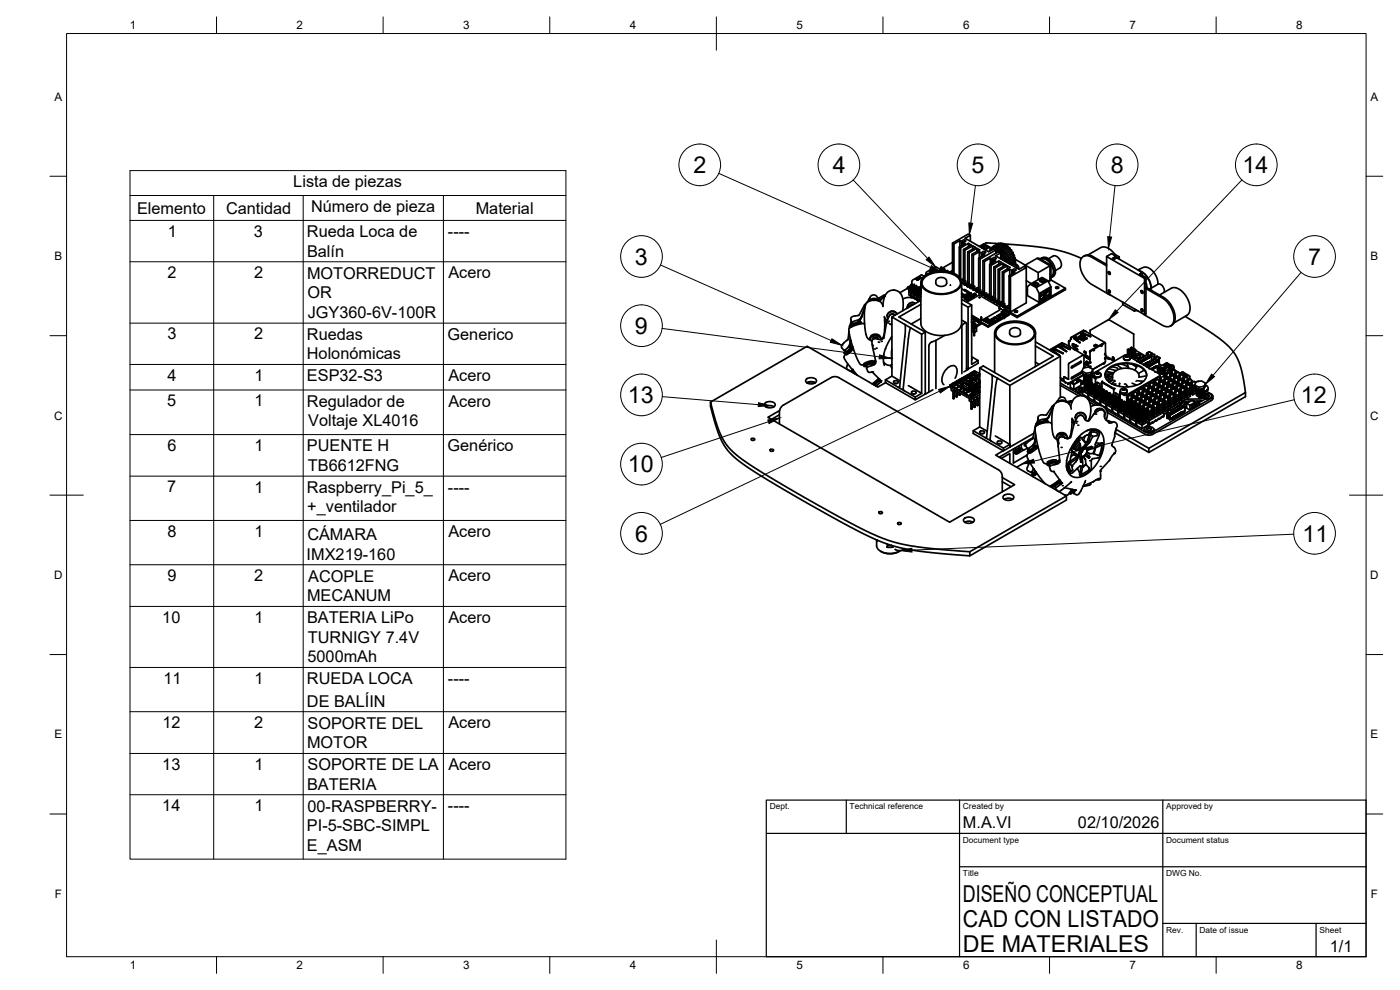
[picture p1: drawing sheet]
<svg xmlns="http://www.w3.org/2000/svg" width="420mm" height="297mm" viewBox="0 0 420 297" stroke-linecap="round" stroke-linejoin="round" font-family="sans-serif">
<defs><g id="words">
<g font-size="7">
<text x="208.2" y="52">2</text>
<text x="249.9" y="52">4</text>
<text x="291.6" y="51.9">5</text>
<text x="333.3" y="52">8</text>
<text x="372.9" y="52">14</text>
<text x="190.6" y="79.4">3</text>
<text x="392.6" y="79.5">7</text>
<text x="190.6" y="100.2">9</text>
<text x="188.4" y="121">13</text>
<text x="390.4" y="121">12</text>
<text x="188.4" y="141.7">10</text>
<text x="190.6" y="162.5">6</text>
<text x="390.9" y="162.5">11</text>
<text x="289" y="270.6">DISEÑO CONCEPTUAL</text>
<text x="289" y="278.1">CAD CON LISTADO</text>
<text x="289" y="285.5">DE MATERIALES</text>
</g>
<g font-size="4.9">
<text x="88" y="56.2">Lista de piezas</text>
<text x="41.1" y="64.1">Elemento</text>
<text x="67.8" y="64.1">Cantidad</text>
<text x="93.3" y="63.7">Número de pieza</text>
<text x="142.8" y="64.1">Material</text>
<text x="50.4" y="71">1</text>
<text x="76.2" y="71">3</text>
<text x="92.1" y="71.1">Rueda Loca de</text>
<text x="134.4" y="71.1">----</text>
<text x="92.1" y="77">Balín</text>
<text x="50.3" y="83.4">2</text>
<text x="76.3" y="83.4">2</text>
<text x="92.1" y="83.6">MOTORREDUCT</text>
<text x="134.6" y="83.5">Acero</text>
<text x="92.3" y="89.5">OR</text>
<text x="92.4" y="95.4">JGY360-6V-100R</text>
<text x="50.2" y="101.9">3</text>
<text x="76.3" y="101.9">2</text>
<text x="92.1" y="101.9">Ruedas</text>
<text x="92.1" y="107.8">Holonómicas</text>
<text x="134.3" y="102">Generico</text>
<text x="50.3" y="114.3">4</text>
<text x="76.4" y="114.3">1</text>
<text x="92.1" y="114.4">ESP32-S3</text>
<text x="134.6" y="114.3">Acero</text>
<text x="50.2" y="121.9">5</text>
<text x="76.4" y="121.9">1</text>
<text x="92.1" y="122">Regulador de</text>
<text x="134.6" y="122">Acero</text>
<text x="92.5" y="127.9">Voltaje XL4016</text>
<text x="50.2" y="135.3">6</text>
<text x="76.4" y="135.3">1</text>
<text x="92.1" y="135.4">PUENTE H</text>
<text x="134.3" y="135.5">Genérico</text>
<text x="92.4" y="141.3">TB6612FNG</text>
<text x="50.2" y="147.8">7</text>
<text x="76.4" y="147.8">1</text>
<text x="92.1" y="147.9">Raspberry_Pi_5_</text>
<text x="134.4" y="147.9">----</text>
<text x="92.2" y="153.7">+_ventilador</text>
<text x="50.2" y="161.1">8</text>
<text x="76.4" y="161.1">1</text>
<text x="134.6" y="161.1">Acero</text>
<text x="92" y="167.9">IMX219-160</text>
<text x="92.2" y="162">CÁMARA</text>
<text x="50.2" y="174.4">9</text>
<text x="76.3" y="174.4">2</text>
<text x="92.5" y="174.5">ACOPLE</text>
<text x="134.6" y="174.4">Acero</text>
<text x="92.1" y="180.4">MECANUM</text>
<text x="48.7" y="186.9">10</text>
<text x="76.4" y="186.9">1</text>
<text x="92.1" y="187">BATERIA LiPo</text>
<text x="134.6" y="187">Acero</text>
<text x="92.4" y="192.9">TURNIGY 7.4V</text>
<text x="92.3" y="198.7">5000mAh</text>
<text x="49" y="205.2">11</text>
<text x="76.4" y="205.2">1</text>
<text x="92.1" y="205.3">RUEDA LOCA</text>
<text x="134.4" y="205.3">----</text>
<text x="92.1" y="212">DE BALÍIN</text>
<text x="48.7" y="218.5">12</text>
<text x="76.3" y="218.5">2</text>
<text x="92.3" y="218.6">SOPORTE DEL</text>
<text x="134.6" y="218.6">Acero</text>
<text x="92.1" y="224.5">MOTOR</text>
<text x="48.7" y="231">13</text>
<text x="76.4" y="231">1</text>
<text x="92.3" y="231.1">SOPORTE DE LA</text>
<text x="134.6" y="231.1">Acero</text>
<text x="92.1" y="236.9">BATERIA</text>
<text x="48.7" y="243.4">14</text>
<text x="76.4" y="243.4">1</text>
<text x="92.3" y="243.5">00-RASPBERRY-</text>
<text x="134.4" y="243.5">----</text>
<text x="92.1" y="249.4">PI-5-SBC-SIMPL</text>
<text x="289" y="248.5">M.A.VI</text>
<text x="323.5" y="248.5">02/10/2026</text>
<text x="92.1" y="255.3">E_ASM</text>
<text x="399.1" y="285.7">1/1</text>
</g>
<g font-size="3.5">
<text x="39" y="8.8">1</text>
<text x="89" y="8.8">2</text>
<text x="139" y="8.8">3</text>
<text x="189" y="8.8">4</text>
<text x="239" y="8.8">5</text>
<text x="289" y="8.8">6</text>
<text x="339" y="8.8">7</text>
<text x="389" y="8.8">8</text>
<text x="16.3" y="30.2">A</text>
<text x="411.3" y="30.2">A</text>
<text x="16.3" y="78">B</text>
<text x="411.3" y="78">B</text>
<text x="16.2" y="125.9">C</text>
<text x="411.2" y="125.9">C</text>
<text x="16.2" y="173.7">D</text>
<text x="411.2" y="173.7">D</text>
<text x="16.3" y="221.6">E</text>
<text x="411.3" y="221.6">E</text>
<text x="16.4" y="269.4">F</text>
<text x="411.4" y="269.4">F</text>
<text x="39" y="290.8">1</text>
<text x="89" y="290.8">2</text>
<text x="139" y="290.8">3</text>
<text x="189" y="290.8">4</text>
<text x="239" y="290.8">5</text>
<text x="289" y="290.8">6</text>
<text x="339" y="290.8">7</text>
<text x="389" y="290.8">8</text>
</g>
<g font-size="2.5">
<text x="231" y="242.9">Dept.</text>
<text x="255" y="242.9">Technical reference</text>
<text x="289" y="242.9">Created by</text>
<text x="350" y="242.9">Approved by</text>
<text x="289" y="252.8">Document type</text>
<text x="350" y="252.8">Document status</text>
<text x="289" y="262.9">Title</text>
<text x="350" y="262.9">DWG No.</text>
<text x="350" y="279.9">Rev.</text>
<text x="360" y="279.9">Date of issue</text>
<text x="396" y="279.9">Sheet</text>
</g>
</g></defs>
<!-- layer: Visible -->
<g fill="none" stroke="#000" stroke-width=".51">
<path d="M285.9 78.7l-3.3 1.9M286.3 73.2l1.8-1v1.8M287.9 74.1l.4 .3v9.3M288.1 72.2l.4 .2v1.3M288.5 72.4l.3-.2v1.4M288.9 72.2l.5-.2 .5 .3-.8 .4v.7M289.1 72.7l.6 .4-1.8 1v9M289.2 74.9l.4 .2v9.2M290.4 75.6l.5 .2v9.7M290.6 74v-1l-2.3 1.4M290.6 73l.9 .5-2.3 1.4v9.6M291.2 72.4v-1.8l-1.6 .9 7.1 4 1.6-.9 .6 .4"/>
<path d="M291.2 70.6l-.6-.4-4.7 2.7M291.7 76.3l.4 .3v9.6M291.9 74.7v-.9l-2.3 1.3M291.9 73.8l.9 .4-2.4 1.4v9.3M292.1 76.6l1.8-1.1v1.9M293.2 75.5v-1l-2.3 1.3M293.2 74.5l.8 .5-2.3 1.3v9.7M293.7 77.5l.4 .2v9.2M293.9 75.5l.6 .4v1.1M293.9 73.9l1.4-.8 1.8 1.1M294.5 75.9l.3-.2v1.1M294.7 74.4l-.1-.2a.85 .85 0 0 1 .8-.6 .85 .85 0 0 1 .8 .7l-.4 .2h-.9"/>
<path d="M294.7 74.1l-.1 .1M294.7 74.1l.9 .5M294.8 75.7l.5-.3 .5 .3-.8 .5v.5M294.9 74l.8 .6M294.9 74l.9 .5M294.9 74l-.2 .1M294.9 74l.7-.1 .6 .3M295 78.2l.4 .3v9.6M295 76.2l.5 .3-1.8 1v9.6M295.4 78.5l1.8-1.1v1.9M297 79.4l.4 .2v9.7M297.2 77.4l.4 .3v1.3"/>
<path d="M297.2 74.9l-.2 .5M297.3 74.6l-.2-.4-1.4 .8M297.4 74.5l-.2 .1M297.6 74.4l-.3 .3v.5M297.6 75l-.1 .1M297.6 77.7l.4-.2v1.3M298 77.5l.2-.2 .7 .1v.3l-.4 .1M298 74.5v.3M298.2 78l.6 .3-1.8 1.1v9.6l.6 .4M298.5 77.8l-.3 .2v.7M298.5 74.2v.6M298.6 74.2h-.1"/>
<path d="M298.9 76v-1l-4.8 2.7M298.9 75.7v.2M299.4 73.9l-.5 .4 .2 .9M299.4 73.2l-1.7 1v.8M299.6 73.1l-3.6-.2-.6 .3M299.7 73.1l-1.5 .9-.1 .7M299.8 79.3v-1l-2.4 1.3M299.8 78.3l.8 .5-2.3 1.3v9.7M300.1 73.1h-.4M300.3 77.6v-1.8l-1.5 1 7 4 1.6-.9 .6 .4M300.3 75.8l-.6-.3-4.7 2.7v9.2M300.3 76.7l1 .7 .2 .9"/>
<path d="M300.4 77a.76 .76 0 0 1 .5 .9M300.4 77.1l.5 .7M300.8 73.1h.4l.3 .3M300.8 73.1l-1.7 1.1 .1 1.6M300.8 73.1l-.5-.1-1.5 .8-.3 .5 .1 .5M301 80v-1l-2.3 1.4M301 79l.9 .5-2.3 1.3v9.2M301.2 73.5h-.2l-1.4 .8v1.3v-.8l.4-.5 1.6-1 .4 .2v.3M301.3 73.2l8.7 .7 6 .9 4.5 1.1 4 1.6M301.6 73.8l.3 .1M301.7 73.8l-1.6 .8-.1 1.1M302 73.9h.6v.5"/>
<path d="M302 73.9l-1.5 .8-.4 1M302.3 79.7l.8 .5-2.3 1.4v9.6M302.6 74.5l-.3-.3-1.6 .9-.4 1.3M302.6 74.4h.5l-.1 .5M302.6 74.4l-1.7 1.1-.6 1M302.7 79h1.3l1.1 .4 .5 .5 .1 .9M303.1 79.2a1.43 1.43 0 0 1 2 1.2M303.1 75.1l-.2-.4-1.5 .9-.8 1.2M303.1 75.1h.5l-.2 .4M303.1 75.1l-1.8 1.1-.6 .6M303.2 79.3a1.68 1.68 0 0 1 2 .9M303.4 75.4l.2 .4"/>
<path d="M303.5 75.4l-1.6 .9-.9 .8M303.6 75.8l-2.4 1.4M303.7 75.7h.3l.1 .3-2.7 1.5M303.7 75.7l-.1 .1M303.8 76.2l.2 .4M303.9 76.4l.5 .1-.1 .4-1.8 1-1 .2M304.1 76.6l-1.7 .9-.9 .2M304.1 77l.2 .4M304.2 77.1l.5 .2-.2 .4-1.6 .9-.8 .1M304.2 77.4l-1.6 .9-1.1-.1M304.3 77.4h-.1M304.4 78.2h.1"/>
<path d="M304.4 78.2l-1.4 .8M304.4 78.2v-.4l.4 .5-1 .7M304.4 78.6l-.2 .4M304.5 77.7l7.1 4.1v2.1M304.6 78.5l.2 .3-.1 .4M311.4 77.6l.3-.2 3.7 2.2-3.8 2.2M312.2 77.7a2.26 2.26 0 0 1 3.1 1.2 3.4 3.4 0 0 1 .4 4.2l-.3 .2M312.7 77.7l-.2 .2a2.44 2.44 0 0 1 3 1.6 2.5 2.5 0 0 1-.1 3.5M312.8 77.3l-.4 .2M312.8 77.3a3.2 3.2 0 0 1 3.6 2.6l.2 .6a1.95 1.95 0 0 1-.9 2.7M314.7 77.6l1.4-.8a2.36 2.36 0 0 1 2 3.6l-1.4 .8M315.4 79.6v4.3l-.3 .2"/>
<path d="M325.2 76.9l1-.4 1.3 .2 4.6 2.6M332.1 77l1.5-.9 1.3 .8-1 .6 .5 .3 .8-.4 7.6 4.4-.7 .4 1.8 1.1-.4 .2zM332.1 77v10.9l11.4 6.5M332.1 79.8l-4.4-2.6a2.21 2.21 0 0 0-2.7-.2 2.21 2.21 0 0 0-.9 2.5 7.9 7.9 0 0 0 3.6 5.9l5.5 3.1M334.5 76.3l-.3 .2M334.5 76.3l1.4 .8M334.6 76.3a3.7 3.7 0 0 0-4.3-2l-3.8 2.2M334.9 76.9v.6M335.3 77.4l.6-.3v.7M254.8 99.4l-.5 2.7M254.9 97.9v.6M255 97.8v.2"/>
<path d="M255.2 98l-.1 .3M255.2 98l.1 .2M255.2 98l.1-.4 .1 .4M255.2 98h.2M255.2 98h.1M255.4 98h.1M255.4 96.1l-.4 1.7M255.7 97.8v.2M255.7 96.8v.2M255.8 96.7l.1 .5M255.9 97l-.5 .5 .3-.4M255.9 97.1l-.2 .2"/>
<path d="M257.5 96.2l.1 .4M257.7 95.9v.2l-1.7 .4-.3 .3M257.9 96.1h.1M257.9 96.1h-.2M257.9 96.1h.2M258.1 96.1l-.6 .2M258.1 95.9v.2M258.3 97.1l.1-.3-1.3 .3-1.7 .7 .3 .1M258.3 97.2l-.2-.3-.7 .2-1.7 .7M258.5 96.9l-.1-.3h-.5l-2.6 1M258.6 94.8l-1.1 1.3M258.6 94.8h.1"/>
<path d="M258.7 95l-.6 .9M258.7 94.9v.1M259.5 97.2l-.7-.1-2.2 .5-1.6 .7-.2 .5 .7 4 1.6 4.5 1.1 2 .3 .2 .9-.1M259.5 92.4l-.8 2.6M259.6 91.8l-1 3M259.6 91.8l.1 .1M259.7 91.7l-.1 .1M262.5 90.1h-.5M263.4 90.1l-.1-.2a1.42 1.42 0 0 0-2.1 .2M263.5 90l-.1 .1M263.7 89.5l-1-.9-.7-.1-.6 .3-.8 1.4-1.2 1.4-1.5 2.9-1.8 .4-.6 .4-.2 .4 .3 1.1M263.7 90.3a2.28 2.28 0 0 0-2.9 .1"/>
<path d="M263.8 90.3h.1M263.9 90.3h-.1M264.2 90.1l-.4 .2M264.2 90.1h.1M264.3 89.8h.1M265 91.8l.3-2.3 .6-1.4 1.4-.9 1.5-.1 1.1 .6 .8 1.2 .4 1.8-.2 2.5M265 92l-.7-1.4-1.5-.5-2 .3-1 1-.4 3.2 .2 4 .6 2.5 .4 .7 .6 .3M265.2 89.1l-1 1M265.3 88.6l-1.7 .9M265.3 88.8l-1.1 1.1-.8 .1M265.3 88.8l-.1 .3M265.4 95l.9 1.2"/>
<path d="M265.4 88.9l-.2 .2M265.5 95.2l-.2 5.1-.3 1-.8 .6a1 1 0 0 0-1.3-1.1l-.9 .1a.76 .76 0 0 0-.9 .5 .76 .76 0 0 0 .6 1M265.5 88.9h-.1M265.5 99l.2 .1M265.5 88.7l-.2 .1M265.5 88.9h.1M265.5 88.7l-.1 .2M265.5 88.7h.1M265.6 96.4h.1M265.6 96.4l.5 .3M265.6 88.7h-.1M265.7 88.5l-.4 .1"/>
<path d="M266 97.1h.1M266.2 94.7v.1M267.3 93.4l1.2 .1M268.1 87h.3M268.6 94.6a1.49 1.49 0 0 0-2.2 1.2l-1.1 5.3M268.6 94.6l-.8-.4-.8 .4M269.2 94.2a1.54 1.54 0 0 0-2-.6 1.54 1.54 0 0 0-.7 2.1M269.3 94.2a1.64 1.64 0 0 0-1.7-.8 1.64 1.64 0 0 0-1.3 1.3M271 89.8l1-.5h1.4l1.3 .4 .9 .8M271.6 97.4v3.6M272.4 86.2v.4l4 2.3-.6-.2M272.4 86.2l4 2.3"/>
<path d="M272.4 86.5l-2.3 1.3M272.9 87l-.1 .3M273.1 87.1l.2 .2 .4 .1M273.3 87.6l-.5-.3v1.2l.5 .3M273.3 98.4l-5.6-3.3v17.7M273.3 98.4l3.3 1.9v17.7l-4-2.3M273.3 98.4l-.3 .8-.4 2.4M273.3 85.7l-.9 .5M273.4 86.2l.1 .3 .2-.3M273.4 86.1l-.2 .1a.33 .33 0 0 0 .3 .4 .33 .33 0 0 0 .3-.4l-.1-.1M273.4 88.8v.5M273.6 88.8v.5"/>
<path d="M273.6 85.5v1M273.7 85.4l-.2-.1-.2 .1v1.1M273.7 85.5h-.1M273.7 87.8l.2-.3-.6 .1v1.2h.4M273.7 85.5l.6 .3M273.9 85.4l-.2 .1M274 90.8a1.57 1.57 0 0 0-1.8 1.7 1.64 1.64 0 0 1 2.6-1.5M274 87.6v.1M274 87.7l.6 .2M274.2 85.8l-.5-.3 .5 .3M274.2 88.1l-.5-.3v1.2l.5 .3M274.2 91.3l-.7 .1-1.1 1"/>
<path d="M274.3 86l.1-.2 .2 .2M274.3 86v1M274.3 86.8l.1 .2 .2-.2M274.3 86.7l-.2 .1a.33 .33 0 0 0 .3 .3 .33 .33 0 0 0 .3-.3l-.1-.1M274.3 89.3v.2M274.3 85.3l.1 .1M274.4 85.7h.1M274.4 85.4v.1M274.4 85.3v.5M274.4 85.8l-.1 .2M274.5 89.3v.3M274.6 86.1h.2"/>
<path d="M274.6 86v1M274.6 88.3l.1-.3-.5 .1v1.2h.4M274.8 86.1h.1M274.9 88.1l.2 .3h.4M274.9 85.7l.2 .4 .7 .4M274.9 83.8h.2zM274.9 83.8h.2M275 86.2h.1M275 86.2l.3 .1M275 86.2l.2 .2M275 86.1l-.4 .1M275 86.1h-.3"/>
<path d="M275 86v.1M275 85.7v.3M275.1 83.8h.1M275 83.8h.1M275.1 83.7v.1M275.1 88.6l-.5-.3v1.2l.5 .3M275.1 83.7l.1 .1M275.1 83.7h.1M275.2 83.7h.1M275.1 83.7h.2M275.2 87.3l.1 .2 .2-.2M275.2 87.2l-.2 .1a.33 .33 0 0 0 .3 .3 .33 .33 0 0 0 .3-.3l-.1-.1"/>
<path d="M275.2 89.8v.3M275.2 83.8h.1M275.2 83.8h-.1M275.3 83.8l.1 .1zM275.3 83.6h.1M275.3 83.6h-.1M275.3 83.7h.1M275.3 83.8l.1 .1M275.4 83.8h.1M275.3 83.8h.1M275.4 83.6h.1M275.4 83.6h-.1"/>
<path d="M275.4 83.7v.1M275.4 83.7l.1 .1M275.4 83.5v.1M275.4 89.8v.5M275.5 83.5h.1M275.4 83.5l.2 .1M275.4 86.5l.3 .1M275.4 86.5l.2 .1M275.4 86.5v1M275.4 83.7h.1M275.4 83.5h.1M275.5 83.5v.1"/>
<path d="M275.5 86.5l-.2-.2-.2 .2v1M275.5 83.7h.1M275.5 83.6h.1M275.5 83.6h-.1M275.5 88.8l.2-.3-.6 .1v1.2h.4M275.5 83.8h.1M275.6 83.7h.1M275.5 83.8h-.1M275.6 83.6h.1M275.6 83.6v.1M275.6 83.6h.2M275.7 86.6h.1"/>
<path d="M275.7 83.4v.1M275.7 83.7h.1M275.7 83.4h.1M275.7 86.1l.1 .7M275.8 86.1l.1 .4M275.8 83.4h-.1M275.8 86.2v.1M275.8 83.3h.1M275.8 88.6v.1M275.9 86.7l.2 .3M275.9 86.6l-.2 .2 .3 .2M275.9 83.2h.1"/>
<path d="M275.9 83.3l-.1 .1M276 83.2l.2 .1M276 83.2l-.2 .2 .3-.2v.3l-.4-.1M276 89.1l-.5-.3v1.3l.4 .2M276 87v1M276 87h.1M276.1 87l.1-.1 .2 .1M276.1 87.7l-.2 .3 .5 .1M276.1 87.8l-.1 .2h.4M276.1 83.4h.1M276.2 83.4h.1M276.2 83.4l-.5 .1"/>
<path d="M276.3 86.9h.1M276.3 86l.1-.2-.1 1.1M276.3 86.6l.1 .2M276.3 85.2h.1M276.4 87.1h-.1M276.4 84.8l.1 12.9 .6 1 1.2 1 1.9 .7 1.8 .3 2.5-.2 1.6-.5 1.5-1 .8-1.1 .2-1v-13l.2-.2 .1 1.2M276.4 89.1h-.4v1.2M276.4 91.3l-6.6 3.8 7.9 4.6v18.5l-3 1.8M276.4 95.6l-2.9 1.6M276.4 90.1l-8.7 5M276.4 87h.1M276.4 87.7h.1"/>
<path d="M276.4 87.8h.1M276.7 84.9a4.7 4.7 0 0 1 4.8-3.2 7.3 7.3 0 0 1 6.4 2.1l.4 1.1M277.3 82.9l-.8-.4-2.6 1.5-.3 1.2 .8 .5M277.4 82.8a8.8 8.8 0 0 1 10.7 .5 2.53 2.53 0 0 1-1.3 4 8.8 8.8 0 0 1-9.9-1 2.36 2.36 0 0 1 .5-3.5zM277.7 82.9a8.4 8.4 0 0 1 10.1 .5 2.39 2.39 0 0 1-1.2 3.8 8.5 8.5 0 0 1-9.4-1 2.22 2.22 0 0 1 .5-3.3zM277.7 99.7l-1.1 .6M279.1 81.4h.2zM279.1 81.4h.2M279.3 81.4h.1M279.2 81.4h.1M279.2 81.3l.1 .1M279.3 81.3h.1"/>
<path d="M279.3 81.3v.1M279.3 81.3l.1 .1M279.4 81.3h.1M279.4 81.3v.1M279.4 81.3l-.1 .1M279.5 81.4h.1zM279.5 81.2h.1M279.5 81.2h-.1M279.5 81.4h.1M279.5 81.1h.1M279.5 81.3h.1M279.6 81.4h.1"/>
<path d="M279.5 81.1v.1M279.6 81.1v.1M279.6 81.2h.1M279.6 81.1h.1M279.6 81.3v.1M279.6 81.1l.1 .1M279.6 81.3h.1M279.7 81.3v.1M279.7 81.1h.1M279.7 81.1h-.1M279.8 81.3h.1M279.7 81.3h.1"/>
<path d="M279.8 81.1h.1M279.7 81.1v.1M279.7 81.2h.1M279.7 81.4h.1M279.8 81.2h.1M279.8 81.3h-.2M279.8 81.4h-.2M279.8 81.1h-.1M279.8 81.2h.2M279.9 81.3h.1M279.9 81l.2 .1M279.9 81h.1"/>
<path d="M280 80.8l.1 .1M280.1 81.1h.1M280.1 80.8h.1M280.2 80.8l.2 .1M280.2 80.8l-.2 .2 .4-.2-.1 .2h-.4M280.3 80.8l-.4 .3h.2M280.3 80.9h.1M280.3 81.1h-.1M280.4 81h.1M280.4 81h-.1M280.4 80.9h.1M281.1 83.7l.8-.4h.8l.9 .2 .5 .6a1.37 1.37 0 0 1-1.6 1.8 1.41 1.41 0 0 1-1.4-.5 1.41 1.41 0 0 1-.1-1.5z"/>
<path d="M282.3 80.9l.2-.8 .1 1M282.3 80.6l-.4 .1M282.6 80.7l.6 .4M282.6 81l.1 .1M282.6 80.9l.3 .3M283 81.3l-2.2-1.2-2.7 1.5-.2 .9M283.2 81.3l.2-.7 .1 .7M283.5 81.3h.2M284.1 81.4l.2-.3 .1 .4M285.2 85.6h.1M285.9 81.9v-9l.4 .3v8.8M285.9 81.2l-.8 .4"/>
<path d="M287.9 82.9l-.2 .1M288.5 84.1l.1 .1M288.6 89.2h.1M288.6 89.8l3 1.8v17.7l1.9-1.1-1.9-1.2M288.6 86.7l2.1 1.2 .1 .4M288.6 88.4l.4 .2-.3 .3M288.6 96l1.3 .8M288.6 91l1.9 1.2M288.6 84.7h.1M288.6 84.6h.1M288.6 89.1l.1 .1M288.7 97.6l1-.8 .3 .2 .1 14.1"/>
<path d="M288.7 97.6v14.5M288.7 97.6l-.3 .2M288.7 89.1h-.1M288.8 88.9l.8 .4 .5-.3M288.8 88.9l.8 .5-.8-.5M288.9 88.8l.6 .2v.2M288.9 88.7l-.1 .1M288.9 84.4l.6 .3M288.9 84.7v.2h-.3M288.9 84.6l.2 .3-.5 .1M289.2 84.5h-.1M289.3 86.9l.3 .1-.1 .2"/>
<path d="M289.3 86.9l-.1 .1M289.4 86.9l.5 .2M289.5 89.6l.9 .6-.9-.6M289.5 85.4l.2-1.1 .1 1.1M289.5 85.2l.2 .2 .1-.2M289.5 85.1l-.2 .1a.33 .33 0 0 0 .4 .3 .33 .33 0 0 0 .3-.3l-.2-.1M289.5 89.6l.6-.3-.6 .3M289.6 89.4l.5-.4zM289.6 87.2l.3-.1zM289.6 87l-.2 .2M289.8 89.7l.6 .3zM289.8 84.9l.6 .3"/>
<path d="M290 87.5h.4l-.1 .2M290.1 89.3l-.6 .3M290.1 88.9l-.6 .3-.7-.4-.1 .2M290.1 89.5l.1-.3 .4 .2v.4M290.1 88.9v.4M290.1 89.5l-.3 .2M290.1 89.5l.5 .3M290.1 89.5h.1M290.1 88.8l.9-.4 .7 .4M290.1 88.8h.1M290.2 87.4l.5 .1M290.4 88.9h.1"/>
<path d="M290.4 90l.6-.3zM290.4 88.8l.1 .1M290.4 87.7l.3-.2zM290.4 90.2l1.9-1.2zM290.4 85.9l.2-1.1 .1 1.1M290.4 85.7l.2 .3 .1-.3M290.4 85.6l-.2 .1a.33 .33 0 0 0 .4 .3 .33 .33 0 0 0 .3-.3l-.2-.1M290.4 88.8h.1M290.4 87.5l-.2 .1M290.4 88.8h.2M290.4 88.7h.1M290.5 88.8h.1"/>
<path d="M290.5 88.7h.1M290.6 89h.1M290.6 88.8h.1M290.6 89.4v.4M290.6 88.9h.1M290.6 89.7h.1M290.7 87.9l-1.2 .6-.9-.5M290.7 88.9l-.1 .1M290.7 88.7h.1M290.7 89h.1M290.7 88.6v.1M290.9 88.9h.1"/>
<path d="M290.7 88h.1M290.7 88h.5l-.3 .3M290.7 85.4l.6 .4M290.7 88.9h.1M290.7 88.8h.1M290.7 88.5h.1M290.8 88.7h.1M290.8 88.2l.1 .1M290.8 88.3l-1.3 .7v-.5M290.8 88.3l-1.3 .7-.5-.4M290.8 88.8h.1M290.8 88.9v.1"/>
<path d="M290.8 88.7h-.1M290.8 88.3l-.1 .2M290.8 88.7l-.3 .1M290.8 89.6l-.2 .2M290.8 88l.1 .1M290.8 88h-.1M290.9 88.8h.1M290.9 88.9h-.1M290.9 88.8l-.1 .1M290.9 88.4l.5 .3M290.9 88.4l.5 .3zM290.9 89.6l.1 .1"/>
<path d="M290.9 88.3h.1M290.9 88.8v.1M291 88.3l.5-.3zM291 88.1h-.1M291 88.8h-.1M291 88.8h.1M291 87.9l.5 .1M291 88.7l.1 .1M291 88.7h.1M291.1 88.7h.1M291.1 88.7h.1zM291.2 88.4h.1"/>
<path d="M291.2 88.7h-.1M291.2 88l-.2 .1M291.3 89.4h.1M291.3 86.5l.2-1.2 .1 1.2M291.3 86.2l.2 .3 .1-.3M291.3 86.1l-.2 .1a.33 .33 0 0 0 .4 .4 .33 .33 0 0 0 .3-.4l-.2-.1M291.3 89.5l.7-.4zM291.4 88.6h.1M291.4 88.5l.9 .5zM291.4 88.5l.9 .5M291.4 88.5h-.1M291.6 89.2l-.2 .1"/>
<path d="M291.6 94.8l.4 .2-.2 .4v-.4l.2 .5v-.5zM291.6 95.5h.1M291.6 94.6l2.8 1.5M291.6 97.9h.2l-.1 .3M291.6 91.6l-1.1 .6v18.5l3-1.7v-.8M291.6 85.9l.6 .4M291.6 97.7l1 .6M291.6 97.3l1 .6M291.6 99.2h.1M291.6 94.9l.2 .1M291.6 95.2l.2 .1M291.6 89.2h.1"/>
<path d="M291.6 96.5l.2 .2-.2 .2M291.6 95.8v1v-.2M291.6 97.7h.1M291.6 95.5l.2-.1zM291.6 89.2l-.9 .6M291.7 89.2h-.1M291.7 88.7h.1M291.7 89.2h.1M291.7 88.8l.6 .2M291.7 88.8l.4 .3-.4-.3M291.7 88.8l-.1 .4M291.7 86h.1"/>
<path d="M291.7 88.9l.3 .2M291.9 88.5h.1M292 95.2l.4 .1v.4v-.4zM292 95.5l-.2 .1 .5 .1-.5-.1M292 95.5h.1M292 88.5h.1M292 88.5h-.1M292 97.9l.2 .3 .3 .1M292 95.2l.2 .1M292 95.5h.2M292 95.2v.3M292 88.6h.1"/>
<path d="M292.1 88.4l.1 .1M292.1 88.6h.1M292.1 89.1l-1.7 1-.9-.5M292.2 98.5l-.5-.3v1.2l.5 .3M292.2 95.3l.1 .4zM292.2 97.1l-.3 .1 .5 .3 .5-.3-.4-.1M292.2 97.3l.2-1.1 .1 1.1M292.2 87l.2-1.2 .1 1.2M292.2 86.8l.2 .2 .1-.2M292.2 86.7l-.2 .1a.33 .33 0 0 0 .4 .3 .33 .33 0 0 0 .3-.3l-.2-.1M292.2 97.1l.2 .3 .1-.3M292.2 88.3l-.2 .2"/>
<path d="M292.2 99.7v1M292.2 88.7h.1M292.3 88.3h.1M292.3 88.3l.1 .1M292.3 88.7h.1M292.4 88.7h.1zM292.4 95.4l.5 .1-.1 .5 .1-.5zM292.4 95.7l-.2 .1 .5 .1-.5-.1M292.4 88.4h.1M292.4 88.4h-.3l.1 .3M292.4 95.7l.1 .1M292.4 88.2l.2 .1"/>
<path d="M292.4 88.4l-.2 .3M292.5 95.4l.2 .2M292.5 95.8h.2M292.5 95.5l-.1 .2M292.5 95.5v.3M292.5 88.6v.1M292.5 88.4h.1M292.5 88.4v.2M292.5 88.6l-.2 .1M292.5 99.7v1M292.5 86.5l.6 .3M292.5 98.5h-.3v1.2h.3"/>
<path d="M292.6 88.1l-.3 .2M292.6 88.5h.1M292.7 95.6v.3zM292.7 96.1l.5 .1zM292.7 88.5h.1M292.7 88.5h.2zM292.7 88.2h-.3l.2 .3M292.8 88.2l-.2 .3M292.8 88.2v.2M292.8 88.4l-.1 .1M292.8 88.4l.1 .1M292.8 95.7l.5 .1-.1 .1 .1 .4-.1-.4 .1-.1z"/>
<path d="M292.8 96h.1M292.8 96l-.1 .1M292.9 95.7l-.1 .3M292.9 95.7v.3M292.9 95.7l.2 .1M292.9 96h.2M293.1 98v1.4l-.6 .3v-1.2l.6-.3M293.1 95.8l.1 .4zM293.1 87.5l.2-1.2 .1 1.2M293.1 86.6l-.2 .1M293.1 87.3l.2 .2 .1-.2M293.1 87.2l-.2 .1a.33 .33 0 0 0 .4 .3 .33 .33 0 0 0 .3-.3l-.2-.1"/>
<path d="M293.3 95.9l.5 .1-.2 .1 .2 .4-.2-.4 .2-.1zM293.3 96.3l-.2 .1 .3 .1-.3-.1M293.3 96.3h.1M293.3 96v.3M293.4 96l.2 .1M293.4 96.3h.2M293.4 87l.6 .3M293.5 96.1l.1 .3zM293.6 96.4l-.2 .1h.2M293.7 86.3l-.3 .2M293.8 96.2l.1-.1 2.6 1.7v.4l-2.4-1.5 .1-.4zM293.8 96.5l-.2 .1 .5 .1-.5-.1"/>
<path d="M293.8 96.5v.1M293.8 96.2l.2 .1M293.8 96.5h.2M293.8 96.2v.3M293.8 96.2v.4M293.8 88.6l-3.7 2.1M293.9 89.3h.2M293.9 89.3h.1M293.9 89.2h.2zM293.9 88.6l6 3.4 .1 .2M293.9 88.6h-.1M294 96.4l.1 .3z"/>
<path d="M294 88l.2-1.1 .1 1.1M294 87.8l.2 .2 .1-.2M294 87.7l-.2 .1a.33 .33 0 0 0 .4 .3 .33 .33 0 0 0 .3-.3l-.2-.1M294.3 87.5l.6 .3M294.3 96.9l-1.7 1M294.4 95.3v.9M294.5 95.2v.9M294.5 95.2l-.1 .9M294.5 95.1l-.1 .2M294.5 95.1l.1 .2M294.6 95.3v.9M294.7 97.1l-2.1 1.2v-.4"/>
<path d="M294.9 88.5l.2-1.1 .1 1.1M294.9 88.3l.2 .2 .1-.2M294.9 88.2l-.2 .1a.33 .33 0 0 0 .4 .3 .33 .33 0 0 0 .3-.3l-.2-.1M295 96l.2 .1 .2-.2 1.8 1.1 .5-.3-1.8-1 1.8 1M295.1 95.9l.3 .1-.2 .1zM295.2 88l.6 .3M295.8 89.1l.2-1.2 .1 1.2M295.8 88.8l.2 .3 .1-.3M295.8 88.7l-.2 .1a.33 .33 0 0 0 .4 .4 .33 .33 0 0 0 .3-.4l-.2-.1M295.9 95.6l.2 .1 .1-.2 1.8 1 .4-.2-.9-.6M295.9 95.5l.4 .1-.2 .1zM296.1 88.5l.6 .4"/>
<path d="M296.5 97.8l6.4-3.6v.3l-6.4 3.7M296.7 88.6v1M296.7 88.6l.2-.2 .1 .2v1M296.7 89.3l.2 .3 .1-.3M296.7 89.2l-.2 .1a.33 .33 0 0 0 .4 .4 .33 .33 0 0 0 .3-.4l-.2-.1M297 88.2l-.8 .4M297.6 89.1l.2-.2 .1 .2M297.6 89.1v1M297.6 89.9l.2 .2 .1-.2M297.6 89.8l-.2 .1a.33 .33 0 0 0 .4 .3 .33 .33 0 0 0 .3-.3l-.2-.1M297.9 89.6l.6 .3M297.9 89.1v1"/>
<path d="M298 95.7l.7-.3-.7 .3 1 .6-1.8 1-2.1-1.2 2.1 1.2 1.8-1M298.3 89.8h.1M298.3 80.1l.4 .3v9.1M298.5 99.9v11.9M298.5 90.4l.2 .2 .1-.2M298.5 90.3l-.2 .1a.33 .33 0 0 0 .4 .3 .33 .33 0 0 0 .3-.3l-.2-.1M298.8 90.1l.6 .3M298.8 89.6v1M298.8 89.6l-.1-.2-.2 .2v1M298.8 100a4.7 4.7 0 0 1 4.8-3.2 7.3 7.3 0 0 1 6.5 2.1l.4 1.1M299.4 90.9l.2 .3 .1-.3M299.4 90.8l-.2 .1a.33 .33 0 0 0 .4 .3 .33 .33 0 0 0 .3-.3l-.2-.1"/>
<path d="M299.6 80.8l.4 .3v9.6M299.6 97.9a8.8 8.8 0 0 1 10.6 .5 2.53 2.53 0 0 1-1.2 4 8.8 8.8 0 0 1-9.9-1 2.36 2.36 0 0 1 .5-3.5zM299.7 90.6l.6 .3M299.7 90.1v1M299.7 90.1l-.1-.2-.2 .2v1M299.7 94.7l1 .6-1.1 .6-.9-.5 .9 .5 1.1-.6M299.8 94.7l.6-.3zM299.8 98a8.4 8.4 0 0 1 10.1 .5 2.39 2.39 0 0 1-1.1 3.8 8.5 8.5 0 0 1-9.5-1 2.22 2.22 0 0 1 .5-3.3zM300 92.5l.2 .1M300 92.4v.1M300 92.1v1l-5.5 3M300.1 95.3l-.5 .3-.9-.6-1.2 .7 .9 .6"/>
<path d="M300.2 92.6v.1M300.2 92.5l.2 .2M300.3 91.4l.2 .3 .1-.3M300.3 91.3l-.2 .1a.33 .33 0 0 0 .4 .3 .33 .33 0 0 0 .3-.3l-.2-.1M300.4 92.7l-.4-.1 2.9 1.6M300.4 94.4l.9 .6zM300.5 93.6l1.3 .7-1.3-.7 .3-.2 1.6 .9M300.6 91.1l.6 .3M300.6 90.6v1M300.6 90.6l-.1-.1-.2 .1v1M300.8 81.6l.4 .2v9.2M300.8 91.2h.1"/>
<path d="M301.2 91.9l-.4 .2 .5 .2 .5-.2-.3-.2M301.2 91.9l.2 .3 .1-.3M301.2 95.4v.2M301.2 81.8l1.8-1v1.8M301.3 94.9l1.1-.6-1.1 .7M301.4 93.3h.1M301.5 95.3v.3M301.5 91.6l1 .6v.4l-1.2 .6M301.5 91.2v1M301.5 91.1l-.1-.1-.2 .1v1.1M301.8 94.3l-.5 .3-.9-.5-1.2 .6 .9 .6-.9-.6M302 92.8v.8"/>
<path d="M302 93l-.5 .4M302.3 80.7v-1l-2.3 1.4M302.5 92.2l-1.5 .8M302.8 91.5l-.7 .5M303 80.8l.6 .3v1.2M303.3 83l4.7-2.7v10.6l-4.7 2.7-.5-.2v-10.7l.5 .3v10.6M303.6 81.1l.4-.1v1.1M304 81l.5-.3 .4 .3-.7 .5v.5M304.2 81.5l.4 .2-1.8 1M304.5 93.2l.5-.1 .4 .4-.6 .2-.4-.2zM304.5 93.6h.7M305.2 94.9v.4"/>
<path d="M307.7 80.1v-.5l3.5-2.1 3.9 2.2v4.5l-.5 .3M308 84.2l1.5 .9M309.2 85.3l-.9 .7v2.7l3.6 2M310.1 85.1a.88 .88 0 0 1 .9-.3 .88 .88 0 0 1 .7 .7 .88 .88 0 0 1-.9 .4 .88 .88 0 0 1-.7-.8zM310.2 85.3a1.2 1.2 0 0 1 1.5 .2M310.2 85.3l-.1 .2M310.2 85.3l1.1 .5M310.7 99.9v10.1M311.2 85.8l-1-.5 .9 .5M312.1 84a.88 .88 0 0 1 .9-.4 .88 .88 0 0 1 .6 .8 .88 .88 0 0 1-.9 .3 .88 .88 0 0 1-.6-.7zM312.1 88.2l-.1 .1M312.1 89h.1"/>
<path d="M312.2 84.2l-.2 .1M312.2 84.2l.8 .5M312.2 88.1h.1M312.2 88.2l.2 .3-.3 .4M312.2 88.1l.3 .4M312.3 84.1l.8-.1 .6 .3M312.3 84.1l-.1 .1M312.3 84.1l.9 .5M312.4 88.6l-.2 .1M312.5 88.5l-.3 .5M312.5 90l-.5 .2M312.9 89.7l-.4 .2"/>
<path d="M313.1 87.6h.1M313.1 87.6l.3 .4M313.3 88.3a.9 .9 0 0 1-.2 1 .9 .9 0 0 1-1 .2l.3-1.1M313.3 87.5l.2 1.9v-2l-1.5 .8v2.1l.5-.3v.3l-.6 .4M313.4 89.4l-.5 .3M313.4 87.6l-.2 .1M313.4 88l-.9 .5M313.4 88l-.3 .5-.9 .5M313.5 89.4l-.6 .3v.4M313.9 88h.1M313.9 87.9h.1M313.9 87.2l-.1 .1"/>
<path d="M314 87.1h.1M314 87.2l.2 .3-.2 .4M314 87.1l.3 .4M314.1 87.6l-.1 .1M314.2 88.9l-.4 .3M314.2 88.9l.5-.2v.4M314.3 87.5l.8-.5-.3 .5-.8 .5zM314.3 88.9l.4 .2 .7-.4v-2.7l-3.5 2.1v2.6M314.3 88.9v.4l-1.4 .8-.4-.2M314.5 84.3l-1.8-1.1-3.5 2.1 1.8 1M314.6 88.7l.6-.3zM314.9 86.6h.1"/>
<path d="M314.9 86.6l.3 .4M315 87.3a.9 .9 0 0 1-.1 .9 .9 .9 0 0 1-1 .3l.3-1.1M315 86.5l.2 1.9M315.2 86.5l-.3 .2M315.2 88.4v-2l-1.4 .8v2l.4-.3M315.3 84l4.4 2.5-14.5 8.4-3.2-1.9M315.4 86l-.9-1.7-3.5 2 .9 1.8M315.6 82.9h-.2M316.9 86.1l.5-.1 .4 .4-.6 .2-.4-.2zM316.9 86.5h.7M319.7 86.5v.4l-14.5 8.4-3.2-1.9M324.9 99.9l-.5 .4"/>
<path d="M325.1 99.9l2.2 1M325.1 99.9h-.2M325.3 99.2l-3.9 2.1v.5M325.3 99.3h.1M325.3 99.3l.1 .2 .3-.1M325.4 99.2l-3.9 2.1M325.7 99.4l5.9 3.4M325.8 99.4h.1M332.6 81.5a.42 .42 0 0 1 .6 .3 .42 .42 0 0 1-.3 .5l-.3-.3zM332.6 87a.42 .42 0 0 1 .6 .3 .42 .42 0 0 1-.3 .5l-.3-.3zM333 81.6l.2 .4M333 87.1l.2 .4"/>
<path d="M336.9 90.6l.1 .1M337 90.7v.7l3.5 2 .5-.3M340.5 92.7v.7M341 93l.5 .3M341.5 81l1.5-.7a3.5 3.5 0 0 1 4 2.6l.4 1.3 .1 1.1M341.9 81.2a5.7 5.7 0 0 1 3.6 5.3M342.3 81.4a5.9 5.9 0 0 1 3.1 5.1M342.4 92.8a.4 .4 0 0 1 .6 .2 .4 .4 0 0 1-.3 .5zM342.5 87.2a.41 .41 0 0 1 .5 .2 .41 .41 0 0 1-.3 .6l-.3-.4zM342.8 87.3l.2 .4M342.8 92.8l.2 .4M342.8 81.8v.9"/>
<path d="M343.9 86.2l1.3 .7M343.9 86.6l4.9 2.8a7.1 7.1 0 0 1 3.2 7.6 2.09 2.09 0 0 1-3.2 .6l-5.5-3.3M343.9 83.3v10.9l-.4 .2v-10.9M343.9 84.8l.3 1.5M345 86.8l2.6-1.6a1.9 1.9 0 0 1 1.7 2.6M345.2 86.9l.5 .3M345.7 87.2l3.4 2a6.9 6.9 0 0 1 3.2 7.8l-1.1 .9M348 88.5l3.5-2a3.8 3.8 0 0 1 4.3 2.2 5 5 0 0 1 .7 5.7l-4.1 2.4M355.7 94.9l9.7 6.3 2.6 2.1 2 2 1.2 1.9 1 2.6 .9 3.3 .7 4.7M241.9 113.8a2.14 2.14 0 0 1 3.1 .3 1.83 1.83 0 0 1-3.1 .6l-.1-.6zM242.1 114.9a2.51 2.51 0 0 1 2.6 0 2.59 2.59 0 0 0-2.5 0M251.8 113.4l47.8 27.5 .7 .7 .5 .9v5.1"/>
<path d="M251.8 113.3l-1.5-.3-1 .3-14.1 8.2M253.3 106l.2 .2M253.7 105.4h.1M253.8 106.2l-.5 .7 .1 .8 1.3 1.9 2.6 3M254.4 109.1l-.3 1.2 .1 .5M254.5 101.7l-1.5 1.5-.5 .8 .8 1.1 1.5-1.1M254.7 104h.1M254.8 104l.4 .5-.9 .8-.4 .2-.4-.4M255.1 104.2l.6-.4-1 1.3-1.4 .9 .5-.7M255.1 101.4v1.4l-.5 1.4M255.1 102.2h.1M255.2 103.2h.1"/>
<path d="M255.2 103.2v.5l-.4 .3M255.3 102.3l-.1 .9M255.3 102.1v.1M255.3 102.2h.1M255.5 111.2l.7 .1M255.7 103.9l.2 .2M255.7 104.5l-1.8 1.6M255.8 110.8l-.4 .6-.8-.4M255.9 111.3l-.1 .4M255.9 104.1a5.7 5.7 0 0 1-2.4 2.1M256 104.3h-.2l.3 .3-.2 .4-1.1 1-.6 .4-.4-.2M256.3 111.5l-.2 .4"/>
<path d="M256.5 111.7l-.2 .3h.5M260 110.4l.6 1.2h1.3M261.1 101.5v.2M261.1 101.5a1.89 1.89 0 0 1 3.2-.2v.3M261.7 109.3l.7-.4-1.6 .3-1.5 .7h.8M261.8 103.4l.1 1M261.8 109.6l-.2-.5-1.2 .4-.4 .2 .2 .6M261.8 101.7v.2M261.8 111.6l2.1 2.2M261.9 108.6l-2.4 .8M261.9 115.2h.1M261.9 104.4l.9 4.1"/>
<path d="M261.9 104.4h.1M262 108.6l-.2-.4-1.2 .3-1.2 .5v.5M262.3 109.1l.2 .2M262.3 109.4l-2.3 1M262.4 109l-.3-.4-1.4 .3-1.4 .6v.4M262.4 108.3l.4 .2M262.7 109.1h.1M262.7 115.3l.3 .4M262.7 108.9l-.4 .5M262.7 108.9h.1M262.7 108.1l-.7 .4M262.7 108.9v.1"/>
<path d="M262.8 108.9h-.1M262.8 108.5l-.5 .2M262.8 108.5l-.1 .4M262.8 108.5h.1M262.9 115.6l-.1 .2M263.5 101.6l.1 .2M263.6 101.6a1.05 1.05 0 0 0-1.8 .1M263.6 102.6h.1M263.6 115.2l-.7 .6M263.7 113.5l-1.9 1.7a2.57 2.57 0 0 0 2.1-1.5M263.9 113.8l-1.8 1.6M263.9 114.2l.5 .1"/>
<path d="M263.9 113.8l.3 .3M264 100.9a1.68 1.68 0 0 0-2.7 .1M264.1 114l-1.7 1.5M264.2 114v.1M264.2 114.1l.2 .3-.1 .3M264.3 114.7l-.7 .6M264.4 114.3h.1M264.4 114.5h.1M264.4 114.5l-.1 .1M265 101.5l-.4 .3-.6 .1a1.95 1.95 0 0 0-2.4 .4l.2 1.1 .3 .4M265 101.5h.1M265 101.5l-.1 .1"/>
<path d="M265.2 108.6l1.1 .9a1.01 1.01 0 0 1 1.3 .8l.1 .2M265.2 106.4l-.1 1.7 .3 1.5M265.2 101.1l-.2 .4M265.3 101.1h.1M265.7 114v.8l9 5.2v-.9M265.7 104.6l-.5 2.1M265.8 114.8l-2.4 1.3-21.2-12.2-29 16.7M265.8 104.6h.1M267 107.3l.7 .4M267.4 101.3h.1M267.7 101l-1.9 3.6M267.7 109.4l-.4 .3"/>
<path d="M267.7 104.8l-.2 1.1 .2 1.3M268.3 114.3h.9l.4 .2a.76 .76 0 0 1-.7 .6 .76 .76 0 0 1-.8-.6zM268.6 115.1h.5M268.8 115.1h.2M270.2 114.3l-2.5-1.5-2 1.2 5.7 3.2M271.4 117.2l3.3 1.9 1.9-1.1M271.5 101l-1.5 15-.4 .2M272.6 101.6l-1.5 15 .3 .6M273.7 117.5l.8-.1 .5 .3a.76 .76 0 0 1-.8 .5 .76 .76 0 0 1-.7-.5zM274 118.2h.5M274.2 118.2h.1M278.8 103.8v13.9"/>
<path d="M280 117l-2.3 1.1M280.9 102.1a2.37 2.37 0 0 0-2.1 1.3v.4M280.9 102.1v14.5M283.5 100.6l-2.6 1.5M285.1 115.5l6.4 3.7 2.5-1.5M285.1 115.5v.7l6.4 3.7M285.1 115.5l6.4 3.7zM285.5 116.4v.7l.7 .4v-.7M285.8 115.5l.3 .2M286 117.5v2l.2 .1 .2-.1v-2M286 115.2l.2 .4M286 115.2h.4v.3"/>
<path d="M286 115.2v.3M286 115.2l-.3 .1 .1 .2M286 115.4l.2 .2 .2-.2M286 115l-.9 .5M286 115l1-.5 1.8 1M286 115h.2M286.1 115.1l2.3 1.3 .4-.3 .1 .5 1.7 .9 1.1-.3v.9l.8 .5-1 .6 1-.6M286.2 114.9l1.6 .9zM286.3 115.1l-.1 .1M286.4 115.3l.3 .3-.6 .1M286.6 113.5l.6-1.3a1.65 1.65 0 0 0-1.5-2.5 4.4 4.4 0 0 0-2.7 5.4l.3 .3M286.8 117.2l-.6 .3v2.1"/>
<path d="M286.9 117.2v1.8l.2 .1 .2-.1v-1.6M286.9 114.6l.2 .5M286.9 114.6h.4v.4M286.9 114.6v.4M286.9 114.9l.2 .1 .2-.1M286.9 114.6l-.3 .1 .1 .3M287 114.6h.3M287.1 117.4v1.7M287.1 114.4l1.4 .8-1.4-.8 .8-.5 1.7 1M287.1 114.4l-.1 .1M287.1 116.4h.2M287.2 114.6h-.1"/>
<path d="M287.3 114.8l.3 .2-.1 .2-.8-.2M287.6 116.2h.1M287.8 115.8l.3-.2zM287.8 117.8l.2 .8 .2-.1v-.5M287.8 114.1l.2 .4M287.8 114.1h.4v.4M287.8 114.1v.4M287.8 114.4l.2 .1 .2-.1M287.8 114.1l-.3 .3 .4 .3M287.9 114.1h.3M288 117.9v.7M288 116.9h.2"/>
<path d="M288.1 114.1h-.1M288.2 114.2l.3 .3-.6 .2M288.4 115.7l.4 .1zM288.5 116.7h.1M288.5 115.2l.4-.2zM288.6 115.7h-.2l.4 .3-.7-.4 .6 .4M288.7 114v-.4l.2 .4M288.7 113.8l.2 .2 .2-.2M288.7 116l1.9 1.1M288.8 113.4l-.9 .5 1.8 1-1.8-1M288.8 113.4l.9-.5 1.3 .8v.4M288.8 113.4l.1 .1"/>
<path d="M288.8 116h-.1M288.8 116h.1M288.8 116.1l-.1-.1 1.9 1.1M288.8 115.6v.1M288.8 115.4v.6l1.9 1M288.8 115.6h-.2l.2 .1M288.8 115.4l2.8-1.6 1.8 1-2.8 1.6zM288.8 113.5l1.1 .6 .2 .5M288.9 116.2l.1 .1M288.9 117.5h.2M289 113.5l-.1 .1M289 116.5v-.2l1.6 .8 .7 .2-.3-.2"/>
<path d="M289 116.5l1.6 1zM289.1 114v-.4l-.7 .1 .4 .5M289.1 113.7l.3 .3-.6 .1M289.2 115.2l-.3-.2 .3 .2M289.4 117.2h.1M289.6 113.4v-.3l.2 .4M289.6 113.3l.2 .2 .2-.2M289.7 113l.3 .1M289.8 118h.2M289.9 113l-.1 .1M290 113.4v-.3l-.7 .1 .4 .4M290 113.2l.3 .3-.6 .1"/>
<path d="M290.1 115.3h.1M290 115.3h.2M290.1 110.5l.4 .2M290.1 110.6l.4 .3-1.2 .7M290.2 115.3h.1M290.2 112.8l.1 .1M290.2 112.8h.1M290.2 115.2l.2 .2M290.2 115.5h.1M290.3 115.3h.1M290.2 115.2l-.2 .1M290.2 115.2l.3 .1z"/>
<path d="M290.2 115.2h.5M290.3 115.5h.1M290.3 112.9l-.1-.2 .4-.2 .3 .1v.3M290.3 112.9l.3 .2M290.3 117.7h.1M290.4 115.4h.1M290.3 115.4l-.1 .1M290.3 115.2h.4zM290.3 115.2l.3 .1M290.4 115.1l.3 .1M290.5 115.6h.1M290.5 112.9v-.3l.2 .4"/>
<path d="M290.5 112.8l.2 .2 .2-.2M290.6 115.6h.1M290.6 115.6h-.1M290.6 114.4l-1.8-1 1.8 1M290.6 112.5l.3 .1M290.6 116.4v.7M290.7 115.1h.1M290.6 115l.3 .1-.1 .1 .1-.1M290.6 117.4h.5M290.6 115.2l-.2-.1 .3 .1M290.6 115.5l.3-.2 .2 .3M290.6 116.7l.3 .1"/>
<path d="M290.7 116.8h.1M290.7 115.6v.1M290.7 115.1l.1-.1zM290.7 115.7h.1M290.7 117v.1M290.7 116.7l-.1 .1M290.8 115.7h.1M290.7 115.5h-.1M290.7 117l-.1 .1M290.7 116.8v.2M290.7 116.7v.2M290.7 114.9h.1"/>
<path d="M290.7 117.1h-.1M290.8 115.2h.1M290.7 115l-.1 .1M290.8 116.9l.5 .4-.3-.1M290.8 112.5l-.1 .1M290.8 115.5h.2M290.9 115.1h.1M290.9 115.1l-.2 .1M290.9 112.7l.3 .3-.6 .1M290.9 116.9v.1M290.9 114.8v.1M290.9 115h.1"/>
<path d="M290.9 114.8h.1M290.9 114.8l-.2 .1h.2M290.9 114.8l-.2 .1M290.9 119.5v.8l.7 .4v-.9M290.9 117l.6 .1-.3-.1M290.9 115.6l-.2 .1M290.9 116.9h.1M290.9 114.8l.2 .2M290.9 115h.2zM291 114.8h.1M290.9 116.7v.2M290.9 117l.2 .1"/>
<path d="M290.9 116.7l.1-.2 .1 .2M290.9 116.6l.1 .1M291 116.7v.1M291 116.8l.5 .3h-.3M291 114.8l.3 .1M291.1 115.6h.1M291 115.3l.4 .1-.2 .1 .2-.1M291.1 112.2l.1 .2M291.1 114.7l-.2 .1M291.1 114.7l.2 .2M291.1 116.8h.1M291.1 116.7l.1 .2"/>
<path d="M291.1 116.4l.3 .3M291.1 115.2l.4 .1M291.1 115.2h.1M291.1 116.7l.1 .1M291.2 115.5h.1M291.1 116.8l.5 .3-.5 .4M291.1 112.4l.4 .2M291.2 112.4l-.1-.2 .4-.2h.3v.4M291.2 114.7h.1M291.2 113.1l.4 .7M291.2 113l-.6 .1M291.2 115.2l.3 .1z"/>
<path d="M291.2 115.2h.1M291.2 114.7h.2zM291.2 113.2v.5M291.2 113.2h.1M291.2 113h.1M291.2 116.6l-.1-.2 .1 .4M291.2 116.6l.1 .2M291.3 116.8l.3 .3-.4-.3M291.3 114.8v.1M291.3 116.3l.5 .4M291.4 116.7h.1M291.4 114.5l.3 .1"/>
<path d="M291.4 114.5l.1 .1zM291.4 114.8h.1M291.4 116.6l-.1 .1M291.4 116.6h-.1M291.4 116.6v.1M291.4 114.7l-.2-.1 .3 .1M291.4 112.4v-.4l.2 .5M291.4 118.3l.2 .4M291.4 118.3h.4v.3M291.4 118.3v.3M291.4 116.7l.2 .1M291.4 112.3l.2 .2 .2-.2"/>
<path d="M291.4 118.5l.2 .2 .2-.2M291.4 118.3l-.3 .2 .4 .3M291.4 114.5h.2M291.5 114.8h.1M291.4 115l.4 .1-.2 .2 .2-.2M291.4 115l.2 .2zM291.5 114.2h.3M291.5 116.4l-.2-.1 .1 .3M291.5 117l.3 .1v.5l.4 .2M291.5 116.9h.1M291.5 114.7l-.1 .1M291.5 116.5l.4 .4-.5-.2"/>
<path d="M291.5 113.8l-.3-.1 .3 .1M291.5 112h.3M291.5 118.2l.3 .1M291.5 114.1l.3 .1-.3 .1zM291.5 114.7h.1M291.6 114.6h.1M291.6 115h.3M291.6 115h.1M291.6 116.2l.3 .2M291.6 116.6h.1M291.6 114.7h.1M291.6 107.5v.5"/>
<path d="M291.6 116.5v-.3l.5 .6-.4-.3M291.6 115l.2 .1zM291.6 117.1l-1 .4M291.6 116.5h-.1M291.6 116.5h.1M291.6 113.6l.9 .5-.5-.1M291.6 114.5v.2M291.6 113.6l.7 .4M291.7 112.7v.6M291.7 112h-.1M291.7 118.2l-.1 .1M291.7 113.6l.8 .5 .4-.2-.2-.1 .2 .1"/>
<path d="M291.7 113.6l.2-.1-.2 .1M291.7 116.8l.6 .1 .6 .5M291.7 116.7l.1 .1M291.7 117.1v.5l.4 .2-.4-.2M291.7 114.6h.1M291.8 112.2l.3 .3-.6 .1 .6-.1M291.8 115.1h.1M291.8 118.4l.3 .3-.6 .1M291.8 115h.1M291.8 113.6l.2 .1M291.8 116l.5 .7-.5-.4zM291.8 116l.2 .2"/>
<path d="M291.8 112.7l.1 .8M291.8 116.4h.1M291.8 115h-.1M291.8 114.8l.5 .1-.3 .1 .3-.1M291.8 114.8l.2 .2M291.8 114.8l.3 .1M291.8 116.3v.1M291.9 116.3v.1M291.9 113.5l-.2-.2 .2 .2M291.9 116.9l.1 .1zM291.9 116.4h.1M291.9 116.4l.1 .2"/>
<path d="M291.9 113.5l-.1 .1M291.9 113.5l.3-.2 .5 .3M291.9 116.7l.3 .2-.1-.1h1.7M291.9 116.6h.1M291.9 115h-.1M292 118l.1 .1M292 117.9v.1M292 113.7l.5 .3 .3-.1M292 113.7v-.2l.3 .4 .1-.1M292 115h.1M292 115h-.1M292 117h.3z"/>
<path d="M292 116h.2M292 115.9l.3 .2M292 116.2l.1 .1M292 116l.1 .2M292.1 116.3h.1M292.1 113.4l-.5 .2M292.1 118.1l.3 .2M292.1 116.2l-.1 .1M292.1 116.2h.1M292.1 116.3l.2 .1M292.1 116l.5 .5-.5-.2M292.2 117.7l-.1 .1"/>
<path d="M292.2 113.3l-.4 .3M292.2 116.9h.9zM292.3 115.9l.5 .5-.5-.3M292.3 116.5l.1 .1M292.3 116.1v.1M292.3 115.8v.3M292.3 116.1h.1M292.3 119.4v.9l-.7 .4v2.1M292.3 111.9v-.4l.2 .5M292.3 117.7l.2 .5M292.3 117.7h.4v.4M292.3 117.7v.4"/>
<path d="M292.3 117.7l-.3 .2 .1 .2M292.3 113.7l.3-.2-.3 .2M292.3 118l.2 .2 .2-.2M292.3 111.8l.2 .1 .2-.1M292.4 116.6h.1M292.3 116.2l.2 .1M292.4 111.5h.3M292.4 117.7h.3M292.4 116.4l.4 .1M292.4 116.3l.1 .1M292.4 114l.4-.1zM292.4 115.7l-.1 .1"/>
<path d="M292.4 115.7l.1 .2M292.5 119.3v.8l-.2-.1v2.1l.2 .1 .2-.1v-2.1M292.5 112.3l-.9-.5-1.9 1.1M292.5 115.6l.2 .1M292.5 115.9l.1 .1M292.5 116h.1M292.5 114.1l.4-.2zM292.5 115.6v.3M292.5 115.9v.1M292.6 115.6l.4 .7-.4-.3M292.6 115.9v.1M292.6 116h.1"/>
<path d="M292.6 116l.1 .1M292.6 111.5h-.1M292.6 117.7l-.1 .1M292.6 116.3h.3M292.6 116.2h.1M292.7 117.9l.3 .2-.6 .2M292.7 111.7l.3 .2-.1 .2h-.5l-.4-.3 .7-.3v.4M292.7 116.6h.1M292.7 116.5h.1M292.7 113.8v-.2l-.3 .4M292.7 113.7l.2 .2M292.7 115.7v.1"/>
<path d="M292.7 115.5l.3 .1M292.7 115.8l.3 .2M292.7 115.6l.1 .2M292.8 116.5l-.1 .1M292.8 115.9h.1M292.8 115.5l-.1 .1M292.8 115.8l-.1 .1M292.8 115.8h-.1M292.8 115.5l.5 .6-.5-.2M292.8 115.8h.1M292.9 116.3h.1M292.9 116.1l1.1 .1"/>
<path d="M292.9 116.1h.1M292.9 117.4l-.6-.4 .6 .4M292.9 117.6l.4 .2M292.9 115.6v.1M293 115.4l.2 .1M293 115.7l.2 .2M293 115.4v.3M293 115.7h.1M293 118.1l-.6 .2M293 115.4h.1M293 113.7l-.5-.3 .5 .3v.6l-.2 .2M293 115.4l.1 .2"/>
<path d="M293.1 116.3h.1M293.1 113.2l.2-.1-.2 .1M293.1 113.2l.2 .2M293.1 116l.3 .1M293.1 115.9l.1 .1M293.1 115.6l.4 .4-.4-.3M293.1 116.9l.3-.2zM293.2 113.2l.1 .2M293.2 118.9v.8l-.7 .4v2.1M293.2 117.2l.2 .5M293.2 117.2h.3v.4M293.2 117.2v.4"/>
<path d="M293.2 117.5l.2 .2 .2-.2M293.2 115.5l.1 .1M293.2 117.2l-.3 .2 .1 .2-.1-.2M293.2 115.6h.1M293.2 115.5v.1M293.3 115.2l.1 .2M293.3 115.5v.1M293.4 116.1h.1M293.3 115.6h.1M293.3 115.6l.1 .1M293.3 117.2h.2M293.3 115.4v.1"/>
<path d="M293.3 113.1l-.1 .1 .1 .2M293.3 115.4l.1 .2M293.4 116.7h.2zM293.4 118.8v.8l-.2-.1v2.1l.2 .1 .1-.1v-2.1M293.4 115.6l.3 .3-.4-.3M293.4 114.8v.4M293.4 115.4h.1M293.4 115.8l.1 .2M293.4 115.4l.1 .1M293.5 117.2h-.1M293.5 115.4h.1M293.5 116h.1"/>
<path d="M293.5 115.5l.5 .4M293.5 117.4l.4 .2-.6 .2M293.5 116h.5zM293.6 115.7l.2 .1M293.6 115.7h.1M293.6 113.7l.4 .3M293.8 115.8h.1M293.8 114.8l.1-.1-.1 .1 .2 .1M293.8 116.9h.1M293.8 117.1l.2 .1M293.8 116.8l-.2-.1 .2 .2M293.9 115.3h.1"/>
<path d="M293.9 117.6l-.6 .2M293.9 114.6l-.2 .2 .3 .2-.2-.2M293.9 114.6l.1 .3zM293.9 114.7l-.1 .1M294 112.1l-1.5-.8-.9 .5 .9 .5v.7l1-.6 .2 .1-.2-.1-1 .6 .8 .4-.8-.4v.4M294 112.3l-.6 .4 .6-.1-.4 .2 .4 .3M294 112.3l-.7 .4 .3 1.7 .4 .2-.6 .4 .4-.2M294 118.4l-2.5 1.5v-.7M294 116.3h-.9h.9M294 115.2l-.5 .2M294 114.3v.1M294 114.1l-.1 .2"/>
<path d="M294 115.9l-.5 .1M294 110.4l5.4 3.1M294 119.2l-.6 .4v2.1M294 116.7l-.2 .1 .1 .3-.1-.2M297.6 112.5l.1 2.7-1.6 15.9-.4 .2M299.4 113.5l3.7 2.1v18.6v-.9l-4.4-2.5M299.4 113.5l-.3 .9-.4 2.3-1.5 15 .3 .6M303 100.1a1.86 1.86 0 0 0 3.3 0l-.1-.8-.3-.5-.7-.4-.7-.1-1.2 .5-.3 1.3M310.7 103.8l5.4 3.1-13 7.5-8-4.6-1.1 .6v17.7l-1.9 1.1v.9l9 5.2M310.7 102.6l7.5 4.3v12.3M310.7 108.7l1.2 .6M315.1 105v.1"/>
<path d="M315.7 105.3v.1M315.8 105.4l1-.5 2.2 1M316 105.6l.3-.3 1.7 1.3M316.4 105.4l1.5 1.3M316.4 105.4l.4-.3 2.3 .9-2.3-1.2-1.1 .6 1 .6M316.4 105.4v.1M316.7 104.8v.1M316.8 104.8v.1M317 105l-.2 .1M317.8 104.1l1.1-.5 2.3 1.2-2.2-.9-.5 .1v.2l1.6 1.2-.2 .1zM317.8 104.1v.1M318.2 114.9l6.6 3.9"/>
<path d="M318.2 115.6l5.5 3.2M318.2 113.3l1 .6M318.2 106.9l-15.1 8.7M318.5 114.1h.1M318.5 104.2l-.4 .1M318.5 104.3l1.6 1.1M318.5 114.1l-.1 .1M318.5 114.1l1.3 .8M318.5 114v.1M318.8 103.6l-.9 .5M318.9 102.9l-3.9 2.1M318.9 103.6l-.1 .1"/>
<path d="M318.9 103v.2M318.9 103l-3.8 2M318.9 103.6l2.3 1.1M319 103.2l-3.7 2M319.1 103.8l1.6 .9M319.1 103.8l-.2 .1M319.3 113.1l1.4 .7M319.4 103.1l5.8 3.4M319.4 103.1l-.4 .1M319.6 104v.1M319.8 114.9h.1M319.8 114.9v.1"/>
<path d="M320.1 104.3l.7 .4M320.5 115.2l-.1 .2M320.6 115.1l-.1 .1M320.6 115.2l.1 .1M320.7 115l-.1 .3M320.7 109.3v4.5M320.7 109.3l.2-.3 4.4-2.5v3.8M320.7 113.8l-1.4-.6v1.1l1.4 .7M320.7 103.8v.1M320.8 103.9h.1M320.8 102.2l-.1 1.6M320.8 102.2v.1"/>
<path d="M320.9 102.3l-.1 1.6M320.9 103.9h.3v.2M321 102.3h-.1M321 102.3h.2M321.2 102.2v.1M321.2 102.2h-.4M321.2 114.8l2.2-1.3 1 .7-2.1 1.2v1.4l-1.1-.6zM321.2 114.9l-.5 .4v-.3M321.2 114.8l1.1 .6M321.5 101.3v.4l-.3 .5M321.6 114.7l1.6-.9 .9 .5-1.6 .9zM321.6 110l2.9-1.5-.1 .4-2.7 1.5z"/>
<path d="M321.8 103.3l.2 .7 1.3 1M321.8 103.3l1.5 .4M322 114.9v.2M322.1 104l1.3 .9M322.1 103.8h-.1M322.2 103.3l-.2-.2 .1 .8M322.3 101.5l1.9 1.3-.9-.7M322.3 101.4l.7-.3 2.2 1-1.4-.4-.5 .4M322.3 101.5h.1M322.3 101.4v.1M322.3 104.8h.1M322.3 104.8l.4 .2"/>
<path d="M322.4 103.3l-.3 .2M322.4 101.6l.6-.3 2.2 .9M322.5 104.9h.1M322.6 103.4h-.4l-.1 .3 .6 .3M322.7 101.6l-.2 .1M322.7 101.6l.1 .3M322.7 101.5v.1M322.8 105h.1M322.8 103.5l.1 .2-.2-.1v.8l.6 .6M322.8 103.7l.5 .3M322.8 101.5l.2 .6M322.9 101.5h-.1"/>
<path d="M322.9 101.5l.6 .3M322.9 103.6l.5 .3M323 101.2l-.7 .3M323.2 101.3l-.2 .1M323.2 113.8v1M323.2 102.2l.9 .6M323.2 102.2h.1M323.3 102.1h-.3M323.3 103.7l.1 .2M323.6 117l.7-.4 .7 .4M323.6 114v.5M323.6 116.9l.7-.3 .6 .3a.7 .7 0 0 1-.6 .5 .7 .7 0 0 1-.7-.5z"/>
<path d="M323.7 101.1l1.8 .8M323.7 113.9v.6M323.9 114.2v.2M323.9 117.3h.8M324.1 100.8l1.2 .8M324.2 100.8l.1-.1 1.5 1.1M324.2 100.8l1.6 1-.3 .1M324.4 100.3l.7-.3 2.2 1M324.4 100.3l1.9 1.2-.9-.7M324.4 100.3h.1M324.4 111.7l-2.7 1.5-.1 .4 2.8-1.5v-.4M324.6 101.4l-1-.3 1 .4"/>
<path d="M324.6 100.5l.2-.1 .1 .2M324.6 101.5l.1 .1M324.7 111.3l.4-.9 1.7-.3 1.2 .7v.7l-.5 .9-.8 .1-.8 .2-.6-.4-.6-.3v-.7l1.2 .7M324.7 101.5l.4 .2M324.8 100.6l.1 .1M324.9 114.5l-.5-.3v1.4l-2.1 1.2M324.9 114.5v.8l-.5-.3M324.9 100.3l.2 .5M325 100.2l-.2 .2M325 100.2l.6 .4M325 112.1l.8 .4M325.1 112.5v.1"/>
<path d="M325.2 100.1l-.7 .3M325.2 101.9h-.1M325.2 112.5l-.1 .1M325.2 112.4h.1M325.2 112.5h.1M325.2 114.3l.4 .5M325.2 112.4l.3 .3 .6 .2 .8-.1 .4-.4M325.2 114.2l-.3 .3M325.2 112.4l-4.5 2.6M325.3 100.1l-.2 .1M325.3 101.7h-.2M325.3 112.5l-1.9 1.1"/>
<path d="M325.3 109.9l.6 .3M325.3 110.3h.1M325.3 101l.9 .6M325.3 101.6v.1M325.3 113.5l.2 .7 1.1 .3v.7M325.3 114l-.1 .3M325.3 101.6l.1 .2M325.4 101.8l-.2 .1M325.4 101h-.1M325.4 101.8h-.1M325.4 108.8l.5 .3v.4l-.5-.3zM325.4 105.3l.5 .3v.5l-.5-.3z"/>
<path d="M325.4 105.8h.2M325.4 101.8h.1M325.4 116.5a1.67 1.67 0 0 0-2.6 .6l.8 .7h1.3a1.57 1.57 0 0 1-2.1-.8M325.4 100.8l.5-.3 1.3 .4M325.4 100.8l-.2 .1M325.4 117l-.5 .3M325.4 115l-.5 .3M325.5 108.9l-.1 .3M325.5 109.2l.4 .3M325.5 105.4v.3M325.5 114.8l-.1-.2 .3 .5v2.3M325.6 112.7h.1"/>
<path d="M325.6 114.2l.1 .3 .6 .1M325.6 113.7l-.1 .1M325.6 113.4l.1 .1M325.6 113.9l.3 .1M325.6 114.2v.2M325.6 113.8h.1M325.6 105.5l.3 .6M325.6 109v.3M325.7 112.8l-.1 .1M325.7 115.1l.3-.2v2.3M325.7 112.8v.2M325.8 106.5l1.2 .8"/>
<path d="M325.8 106.5v.7l1.2 .7M325.8 106.5l1 .6M325.8 113.4l-.1 .1M325.8 106.5l-.1 .6 1.1 .7M326 115.3l.3 .1M326 115.9l.3 .1M326.2 108.4l.8 .5 .1-.2M326.2 108.4l-.2 .1M326.2 108.9v.4l.4 .3v-.6M326.2 108.9l.1 .5M326.2 108.9l.4 .2M326.3 108.9h-.1"/>
<path d="M326.3 108.9l.2 .1M326.3 115.4l.3 .2v2.3M326.3 114.9l-.6-.2-.3 .2v2.3M326.3 115l-.2 .3h.2M326.3 116.4l-.3 .2M326.3 109v.4h.2M326.5 119.7l3.1 1.8M326.5 100.6l.4 .3M326.5 118.2l-1.6-.9v1l1.8 .9M326.6 115.2l-.3 .2v2.4M326.6 115.6l.3-.2v2.4M326.6 114.5l.3-.1v1l-.3-.2"/>
<path d="M326.7 118.2l-.2 1M326.7 118.3l1.6 1v1M326.8 118.2l-.1 1.2 1.8 .8M326.8 107.1h.1M326.8 107.8h.1M326.8 107.1h.2v.9l-.2-.2M326.8 109.9h.4M326.9 113.8l-.8 .1M326.9 114.4l-.3-.2-.3 .2v1M326.9 113.2l.1 .1M326.9 112.7l.1 .1M326.9 116.4l.3 .2"/>
<path d="M326.9 112.7v.2M326.9 113.2v.2M326.9 115.8l.3 .1M327 110h.1M327 113.2l-.1 .1M327 108.8l-.1 .1M327 107.3v.6M327 107.1v.1M327 110v.3M327 113.3h-.1M327 108.8v.1M327 107.2v.1"/>
<path d="M327.1 113.7l-.8 .4-.8-.3M327.1 114.2l-.2 .2M327.1 114.7l-.2 .2M327.1 108.7l-.1 .1M327.1 110h.1M327.1 113.1l-.3 .3-.6 .2-.6-.4M327.1 112.6l-.7 .5-.9-.3M327.1 110.1l-.1 .1M327.2 100.2v-1.1l5.5-3.2 7.5 4.3M327.2 110.1h-.1M327.2 115.9l.3 .2v2.4M327.2 114.9l.3 .2v.6"/>
<path d="M327.2 118l-.4 .3M327.2 117.9l-.5 .4M327.2 115l-.3 .2M327.2 118l-.4 .2M327.2 110.2h.1M327.3 108.9l-1.4-.3 .1 .8 .8 .6M327.3 109.9l-.1 .1M327.3 108.6v.3M327.3 109.9l-.2 .4M327.3 108.6l-.1 .2M327.3 109.9l-.1 .2M327.3 112.4l-1.2 .2"/>
<path d="M327.3 105.4l-.2 .3 .2 3M327.3 100.9l-.1 .1M327.4 114.3v.5M327.4 113.8v.4l-.5 .5M327.4 113.3l-.1 .6-.5 .4M327.4 112.8l-.1 .7-1 .4-.9-.2-.1-.6M327.4 112.4l-.2 .7-.8 .3-.9-.2-.3-.3 .1-.3M327.4 113l.2-.1 .1 1.9M327.5 115.7l-.3 .2v2.4M327.5 116.1l.3-.2v2.4M327.5 115.1l.3-.2v1l-.3-.2M327.5 112.4v-.7l-1.6 .3v.7"/>
<path d="M327.6 112.5l.2 .5M327.7 112.8l1.2 .7M327.7 113l1.1 .6-.8-.5M327.8 112.2l-.2 .4 .2 .2M327.8 111.8l-.1 .4M327.8 114.9l-.3-.2-.3 .2v1M327.8 116.9l.3 .2M327.8 116.3l.3 .2M327.8 115.9l.3 .2M328.1 116.4l.3 .2v2.4M328.1 115.4l.3 .2v.7M328.1 117.5l-.3 .1"/>
<path d="M328.1 117.4l-.3 .1M328.2 105v.1M328.2 105l-.9 .4M328.3 103.7l.5 .3M328.3 104.7l.1 .3M328.4 112.6a1.09 1.09 0 0 0 .9 .7 1.09 1.09 0 0 0 1.1-.6M328.4 112.6a1.16 1.16 0 0 0 2 0M328.4 116.3l-.3 .1v2.4M328.4 116.6l.3-.2v2.4M328.4 115.6l.3-.2v1M328.4 116.3l.3 .1M328.5 119.2l-.2 .1"/>
<path d="M328.5 119.2v.1M328.5 119.4v1l1.8 .9M328.5 119.4l1.6 .9v1M328.6 119.3l-.1 .1M328.7 103.9l.1 .1M328.7 115.4l-.3-.2-.3 .2v1M328.7 117.4l.3 .2M328.7 116.4l.3 .2M328.7 116.8l.3 .2M328.9 103.4l.4 .3M328.9 103.5l.2 .1M328.9 103.4l-.6 .3"/>
<path d="M328.9 103.5l-.6 .2M328.9 113.5h.1M328.9 113.5l-.1 2.1 .2 .5M329 111.8l.2 .1M329 117l.3 .1v2.4M329 115.9l.3 .2v.7M329 119l-.4 .3M329 118.9l-.5 .3M329 111.7l-.6 .4v.5M329 111.7h.7M329 113.4l-.1 .1M329.1 113.4l-.2 .1"/>
<path d="M329.1 111.7l.1 .4M329.1 111.8h-.1M329.2 111.9v.3M329.2 103.6l-.6 .3M329.2 111.9v.1M329.2 112l-.2 .1M329.3 103.7l-.3-.1-.5 .3M329.3 116.8l-.3 .2v2.3M329.3 117.1l.3-.1v2.3M329.3 116.1l.3-.2v1.1M329.3 116.8l.3 .2M329.3 103.7l-.5 .3"/>
<path d="M329.3 111.8l-.2 .4-.1-.1M329.3 112.1h.1M329.4 115.7h-.2v-1.1l.9 .6v1.1l-.5-.3M329.4 114.8v.9l.7 .4M329.4 111.8v.3M329.6 112v.2M329.6 111.9v.1M329.6 112l.2 .2-.4-.1M329.6 115.9l-.3-.2-.3 .2v1.1M329.6 118l.3 .1M329.6 111.8l-.1 .3M329.6 116.5l.3 .2"/>
<path d="M329.6 116.9l.3 .2M329.6 117.4l.3 .1M329.7 111.7l-.6 .1M329.7 111.8l.1 .1h-.2M329.7 111.7l.6 .3 .1 .7M329.9 117.5l.3 .2v2.3M329.9 116.4l.3 .2v.7M329.9 118.5l-.3 .2M329.9 118.4l-.3 .2M329.9 118.5l-.3 .1M330.2 117.3l-.3 .2v2.3M330.2 117.7l.3-.2v2.3"/>
<path d="M330.2 116.6l.3-.2v1.1M330.2 117.3l.3 .2M330.5 103.8l-.1-.2-2.1 1.1-.1 .5 .2-.2M330.5 116.4l-.3-.1-.3 .1v1.1M330.5 118.5l.3 .1M330.5 114.9v1.7M330.5 117.5l.3 .1M330.5 117.9l.3 .1M330.5 116.6v.1M330.7 103.6v.1M330.7 103.3l-.2 .5M330.7 103.7l-.2 .1"/>
<path d="M330.7 114.5l3.7 2.2M330.7 114.8v1.7l-.2 .3M330.7 114.5v.2l3.6 2.1M330.7 114.5l-.2 .4M330.8 118l.3 .2v2.4M330.8 117l.3 .1v.7M330.8 120l-.5 .3M330.9 114.4l-.2 .1M331.1 117.8l-.3 .2v2.4M331.1 118.2l.3-.2v2.4M331.1 117.1l.3-.1v1l-.3-.2M331.1 109.1l.2 .1"/>
<path d="M331.1 109l.1 .1M331.4 117l-.3-.2-.3 .2v1M331.4 119.7l.3-.1-.3 .1M331.4 119l.3 .2M331.4 118l.3 .1M331.4 118.4l.3 .1M331.5 107.6h.1M331.6 108.8l-.3 .4-.1-.2-3.2 1.9M331.6 102.9l-.9 .7M331.6 102.9l.2 .1-.1 3.1M331.6 107.6l.2 .8-.2 .3-3.6 2.1-.5 .9M331.6 112.6a5.1 5.1 0 0 1 5.2-3.4 7.8 7.8 0 0 1 6.9 2.2l.4 1.2"/>
<path d="M331.6 107.6h.1M331.6 106.1v.3l.1-.3M331.7 107.6l-.1-.2 .1 .3M331.7 106.1h-.1M331.7 106.1l-.2 .2M331.7 106.1h.1M331.7 102.9l-.2-.1-4.3 2.4-.2 .4 .2-.3 1-.3M331.7 118.5l.3 .2v2.4M331.7 117.5l.3 .2v.6M331.7 119.5l-.3 .1M331.7 102.9l-1 .4M331.8 107.2l-.2 .2"/>
<path d="M331.8 106.2v1.1M331.9 107.3l.1-.6 .1 .8M332 118.3l-.3 .2v2.4M332 118.7l.3-.2v2.4M332 117.7l.3-.2v1l-.3-.2M332 111.5l2.2 .4M332.1 113.9l1.8-.6v.8zM332.2 107.6l.4 .1M332.3 113.9l.5 .7M332.3 117.5l-.3-.2-.3 .2v1M332.3 119.5l.3 .2M332.3 118.5l.3 .1"/>
<path d="M332.3 118.9l.3 .1M332.5 119.6h.1M332.6 118l.3 .2v.7M332.6 113.1l-.2-.3 .3-.4-1 .7M332.7 107.3v.3M332.7 110.4a9 9 0 0 1 10.9 .6 2.57 2.57 0 0 1-1.3 4 9 9 0 0 1-10.1-1 2.4 2.4 0 0 1 .5-3.6zM332.8 110.6l2.2 .6M332.9 118.9l-.3 .1v2.4M332.9 119.2l.3-.2v2.4M332.9 118.2l.3-.2v1M332.9 118.9l.3 .1M333.1 107.5v.3"/>
<path d="M333.2 107.6v.1M333.2 118l-.3-.2-.3 .2v1l.3 .2v2.4M333.2 119l.3 .2M333.2 119.4l.3 .2M333.2 112.2l.7 .3M333.4 114.1l.1 .2M333.5 118.5l.3 .2v.7M333.5 112.3l-1 .6M333.6 110.1l1.8 .4M333.8 119.4l-.3 .2v2.3M333.8 119.7l.3-.1v2.3M333.8 118.7l.3-.2v1.1"/>
<path d="M333.8 119.4l.3 .2M333.8 115.3h.1M333.8 113.3h.1M333.9 112.9l-2.2 .3M333.9 115.3h.1M333.9 113.3h.1M333.9 107.1l.4 .2v.5l-.4-.2zM333.9 107.1l.2 .1M333.9 107.6h.1M334 114.1l-1.2 .5M334 112.2l-2.3 .1M334.1 107.6l.2 .1"/>
<path d="M334.1 118.5l-.3-.2-.3 .2v1.1l.3 .1v2.4M334.1 119.5l.3 .2M334.1 119.9l.3 .2M334.3 107.3v.4l-.4-.2M334.4 119l.3 .2v.7M334.4 114.1h.1M334.4 116.7l-.1 .4 .1 2.1M334.5 108.3l-1.9-1.1v.5h.6l1.1 .7M334.5 116.6h-.1M334.5 116.6l-.1 .1M334.5 114.3h.1M334.5 114.3l-.8 .9"/>
<path d="M334.6 114.3h-.1M334.6 116.6h-.1M334.6 115.2l-.3 .3M334.7 119.9l-.3 .2v2.3M334.7 118.9l-.3 .1v1.1l.3 .2v2.3M334.7 119.2l.3-.2v1.1M334.7 118.9v-1.1l.9 .5v1.1M334.7 119.9l.3 .2M334.7 118.9l.3 .1M334.9 117.9v.9l.7 .4M334.9 118.8l-.1 .1M335 119.6l.3 .2"/>
<path d="M335 119.1l.5 .3M335.2 109.5l1.5 1.1M335.3 119.6l.3 .1v.7M335.6 119.7l.3-.1v1M335.9 119.6l-.3-.2-.3 .2v1l.3 .2v2.3M336 115.1h.1M336 118.1v1.7M336 115.1l-.1 .8M336 119.8l-.1 .2 .2-.1M336.2 118l-.1 1.9M336.2 117.7h.1M336.2 117.7l-.2 .4"/>
<path d="M336.2 117.4a1.16 1.16 0 0 0 2 0M336.3 109.2l1.2 .4 1.2 .6M336.3 116.8l.5-.2a1.2 1.2 0 0 1 1.4 .3 .98 .98 0 0 1-1 1.3 .98 .98 0 0 1-.9-1.4zM337 116.6l.1 .4M337 116.6l.2 .1M337 116.6l-.2 .1 .2 .1M337 116.8l-.2 .2 .5-.1M337 116.8v.3zM337.2 116.7v.2M337.2 116.7h.1M337.2 107.5a1.16 1.16 0 0 0 2 0M337.3 116.7l.2-.1-.1 .4"/>
<path d="M337.3 116.7l.2 .4 .2-.1-.2-.2 .2-.1M337.4 116.8v.3M337.5 116.6l.2 .1M337.9 115.2l.6 .9M337.9 106.6l-.6 .3-.1 .6M338 106.5l-.6 .2-9.7 5.5M338 106.8l-.2 .2h.3M338 106.6l-.2 .1 .2 .2M338 106.6l.3 .1a.6 .6 0 0 1 .9 .5M338 106.8v.2zM338 106.6l.1 .4M338.1 119.3h.1"/>
<path d="M338.1 119.4l.1 .4M338.1 119.3l.1 .1M338.2 107h.1M338.2 106.7v.3M338.2 119.8v.3M338.3 106.7v.3M338.3 109.1l.5 1.4M338.3 119.2l.2 .1M338.3 119.2l-.2 .1M338.4 106.3l-.5 .3h.7M338.4 104.9l.3 .2v1.5M338.4 106.5h-.1"/>
<path d="M338.4 106.9v.2M338.4 106.9l-.1 .2M338.4 106.8v.1M338.4 106.9l.2 .2-.3-.1M338.5 106.8l-.1 .1M338.5 119.3l.2 .3M338.5 106.7l.2 .1h-.3zM338.6 119.7v.4M338.7 119.6h.1M338.7 119.6v.1M338.7 105.1l.3-.2v1.9M339 104.9l-.3-.2-.3 .2v1.6"/>
<path d="M339.2 107.2a1.02 1.02 0 0 1-.8 1 1.02 1.02 0 0 1-1.2-.7M339.2 107.2l.2 .2M339.3 104.4l.3 .2v.6M339.3 106.4l-.3 .2M339.3 106l-.3 .2M339.3 105.8l-.3 .1M339.4 107.4h.1M339.5 119.9l.2 .1M339.5 107.4l2 1M339.5 107.4h-.1M339.5 119.9l-.2 .1 .1 .7-.7 .4M339.6 119.5v.2"/>
<path d="M339.6 105.2l-.3 .2v1.8M339.6 105.6l.3-.2v2.2M339.6 119.5l-1 .5 .1 .6M339.6 109.2l1.5 1M339.6 104.6l.3-.2v1M339.6 105.2l.3 .2M339.6 119.7v.1M339.6 119.1h.1M339.6 119.1v.4M339.6 119.1l-.4-.5-1 .6M339.7 119.9l.2 .4M339.7 115l1.4 .6"/>
<path d="M339.8 119v.3M339.8 119.6h.1M339.8 119.3v.3M339.9 104.4l-.3-.2-.3 .2v1l.3 .2v1.8M339.9 106.4l.3 .2M340 105.4l-.1 .2M340 118.2l.3 .5M340 118.2l-.2 .1v.7M340.2 104.9l.3 .2v2.3M340.2 105.3l-.3 .1M340.2 100.2v4.7M340.2 104.8h.1"/>
<path d="M340.3 118.9v.2M340.3 119.3v.1M340.3 118.7h.1M340.3 118.7v.2M340.3 119.3l-.9 .6M340.3 119.3h.2M340.5 105.1l.3-.2v2.4M340.6 119.4l.2 .4 .2-.1M340.8 106.9l.6 .4v.8M340.8 119.9v.6M340.8 104.9l-.3-.2-.3 .2v2.4M340.8 105.1l2.9 1.7"/>
<path d="M340.8 106.3a1.46 1.46 0 0 1 2.2 .9l.1-.2M340.9 117.7l.2 .1M340.9 114.4h.1M340.9 117.7l-1.1 .5M341 119v.1M341 119.1v.6M341 119.7v.3M341 119.2l-.5 .1M341.1 117.7l.2 .4M341.1 108.5l.2-.1 3.6 2.2M341.2 108.3l3.4-2-.5-.3 .3-.1-.3 .1v.3l.3 .1-.3-.4 .5 .3zM341.2 118.9l.3 .3v.6"/>
<path d="M341.2 114.2l2 .2M341.2 118.9l-.2 .1M341.2 118.6v.2M341.2 118.2v.4M341.2 118.6l-.9 .5v.2M341.3 118.1h.1M341.3 109.7l-.7 1.4M341.4 117.4h.1M341.4 118.4h.1M341.4 117.4v1M341.5 118.4v.3M341.6 117.3l.4 .4"/>
<path d="M341.6 117.3l-.2 .1M341.9 107.8h-.5M341.9 118.4h.1M342 117.7h.1M342 117.7l-.1 .5M342 107.3h-.6l-1 .5M342.1 108.8l3.3-1.9zM342.2 108.9l3.4-2v1.3v-1.3l-.3-.1 .3 .1zM342.3 118.4l.2 .4M342.3 107l-.7-.4-.7 .4a.75 .75 0 0 1 .7-.4 .75 .75 0 0 1 .7 .5l-.9 .3M342.4 119.3l-.9 .4 .3 .4 .4-.2M342.4 116.7l-.9 .6"/>
<path d="M342.4 116.7l.5 .5M342.4 119.3v.2M342.5 118.9v.4M342.6 118.1h.1M342.6 118.1l.1 .3M342.6 119.3h.1M342.6 118.8l-.1 .1M342.6 119.3l-.1 .1M342.7 118.8l-.1 .3M342.7 118.3h-.7M342.7 119l-.1 .1M342.7 118.4v.2"/>
<path d="M342.7 119.1v.2M342.7 118.6v.2M342.8 118l.4 .4M342.8 118l-.2 .1M342.9 117.4v.2M342.9 117.6l-1 .5v.3l-.9 .5M342.9 117.6v.3M342.9 117.2l-.1 .2M342.9 117.2h.1M343.1 116.4v.1M343.1 116.5v.9M343.1 118.8v.3"/>
<path d="M343.1 117.4h.1M343.1 118.8v.1M343.1 117.6v.1M343.1 110.8l.2 .3M343.1 117.7h.1M343.2 117.4l-.1 .2M343.2 118.5v.4M343.2 118.4v.1M343.2 118.4h.1M343.3 116.3l.3 .5M343.3 116.3l-.2 .1M343.4 109.3l-.1 .2 .2-.1"/>
<path d="M343.4 109.2l.2 .3M343.4 109.4l.2 .1zM343.4 109.4h.1M343.4 109.3l.1 .1M343.4 111l-1.7 1.1M343.5 109.6l3.4-2-.5-.3 .3-.1-.3 .1v.4h.3l-.3-.4 .5 .3zM343.5 119.2l-.3-.2-1 .6M343.5 119.1l.2 .4M343.5 117.2l.1 .3M343.5 117.2h.1M343.6 116.8v.4M343.6 116.8h.1"/>
<path d="M343.6 120v.2M343.6 120l-1 .4 .1 .4M343.7 119.5v.5M343.7 109.3l-.2 .1M343.7 109.1l.3 .2zM343.7 109.2h.3zM343.8 109.1h.1M343.7 109.1h.1M343.7 109.1v.1M343.7 109.1l.1 .1M343.7 109.2v.1M343.8 109.2l-.3 .2"/>
<path d="M343.9 119.3v.2M343.9 119l-.4 .2M343.9 119.5l-.2 .1M343.9 120l-.2 .1M343.9 119.5v.1M343.9 120h.1M343.9 119.3h.1M343.9 119.6v.3M343.9 117.5l-.3-.1-.9 .6M343.9 117.5l.2 .8M344.1 108.8l-.2 .4 .2-.2M344.1 108.8v.2"/>
<path d="M344.1 118.3v.2M344.1 108.8l.2 .3M344.1 109l.2 .1zM344.1 109h.1M344.1 118.3l-1 .6M344.1 118.5v.1M344.1 112.8l-2.3 .4-.1-1-.9-1-1.2-.5-1.8-.2-1.9 .3-1 .4-.8 .8-.2 1M344.1 118.8l-.2-.2v.7M344.2 118.7l.2 .4M344.3 117.1v.1M344.3 117.2v.2M344.3 117.8v.3"/>
<path d="M344.3 117.3l-.4 .2M344.3 118.3l-.2 .1M344.3 118.3v.1M344.3 118.4h.1M344.3 117.6v.1M344.3 118.1h.1M344.4 117.4l-.1 .2M344.4 118.1l-.1 .2M344.4 117.6l-.3 .3M344.4 119.1v.5M344.4 105.9h.2l.3-.3 .8 .4-.8 .8-3.2 1.8 3.2-1.8v.2l-3 1.7 3-1.7 .8-.8v-.2l-.8-.4-.5 .3h.2M344.4 105.9h.2"/>
<path d="M344.4 108.7l-.2 .3 .3-.4v.2M344.4 108.6l.3 .3M344.4 108.8h.3zM344.5 108.7h.1M344.4 108.7l.1 .1M344.5 117l.3 .5M344.5 117l-.2 .1M344.5 110.2l3.4-1.9v1.2v-1.2l-.3-.2 .3 .2zM344.5 116.4l.1 .3M344.5 116.7l-.9 .5M344.5 116.9h.1M344.5 116.7v.2"/>
<path d="M344.6 116.2l-.1 .2M344.6 105.8v.1zM344.6 116.2h.1M344.6 116.2l-.4-.5-1.1 .6M344.7 119.8l-.3-.1-.9 .6M344.7 119.8l.2 .4M344.7 115.5h.1M344.7 115.5l.1 .3M344.7 116h.1M344.8 116.7v.1M344.8 115.8v.2M344.8 116.5v.2"/>
<path d="M344.8 116l-.1 .5M344.8 107.1l-.1 .2M344.8 117.5v.4M344.8 117.5h.1M344.9 106.8l.8-.8-.8 1zM344.9 108.6l-.3 .2M344.9 110.6h-.1M344.9 115.4l.4 .4M344.9 108.5h.3zM344.9 108.5v.1M344.9 115.4l-.2 .1M345 107v.1"/>
<path d="M345 107h.1M345.1 108.4l-.5 .4M345.1 108.4l.1 .2-.3-.1M345.1 119.7l-.4 .2M345.1 120h.1M345.1 119.8v.2M345.1 110.5l-.2 .1M345.1 110.6l1.8 1M345.1 106.8v.3M345.3 115.8l-.1 .5M345.3 115.8h.1M345.3 119v.3"/>
<path d="M345.3 119l-1 .5v.3M345.3 118.6l-.1-.3-.3-.2-1 .6M345.3 118.6v.4M345.3 106.6v.3M345.4 116.5l.4 .4M345.5 116.5l-1.2 .5M345.5 117.8v.1M345.5 117.8a.5 .5 0 0 1 .5 .2 .5 .5 0 0 1 0 .6M345.5 117.9v.4M345.5 118.8v.2M345.5 118.3v.5M345.5 118l-.4 .2"/>
<path d="M345.5 119l-.2 .1M345.5 118.5l-.2 .1M345.5 119v.1M345.5 118.3h.1M345.5 119.1h.1M345.6 119.8h.1M345.6 119.8l-.1 .5M345.6 119.8l-.5-.5v.5M345.6 107.9l.4 .2M345.7 110.6l-.1 .2 .2-.1M345.7 110.6l.1 .1M345.7 106.3l.9 .1a.53 .53 0 0 1-.6 .5 .53 .53 0 0 1-.5-.5"/>
<path d="M345.7 110.6l.2 .3zM345.7 110.7l.2 .1zM345.7 110.7h.1M345.7 117.4v.2M345.7 117.4l-1 .4 .1 .4M345.8 117v.4M345.8 116.9v.1M345.8 116.9h.1M345.9 114.8l.3 .5M345.9 114.8l-1.1 .6M345.9 116.2h.1M345.9 116.2l.1 .3"/>
<path d="M345.9 116.9l.1 .3M345.9 117.4l.1 .1M345.9 116.7h.1M345.9 116.4l-.3 .2M345.9 116.9l-.1 .1M345.9 117.4l-.1 .1M346 117.2v.2M346 117.1l-.1 .1M346 116.5v.2M346 116.7v.2M346 110.4l-.2 .3 .3-.4v.2M346 110.5l.3 .1z"/>
<path d="M346.1 110.5h.1M346 110.4l.1 .1M346 110.4l.3 .2zM346.1 118.8l-1 .6M346.1 118.8l.4 .5M346.1 116.1l.4 .4M346.2 116.1l-.3 .1M346.2 115.5v.2l-1 .5v.3M346.2 115.7v.3M346.2 115.4l-.1 .1M346.2 115.3h.1M346.4 110.2l.2 .2z"/>
<path d="M346.4 110.3l.2 .1zM346.4 110.3h.1M346.4 110.2h.1M346.4 110.2l-.3 .3M346.4 114.5v.1M346.4 110.2l.1 .1M346.4 114.5v.4M346.4 117.2h.1M346.4 115h.1M346.4 115.5h.1M346.5 114.8l-.1 .2M346.5 115l-.1 .8"/>
<path d="M346.5 110.3l-.4 .2M346.5 116.5h.1M346.5 116.5v.5M346.5 120v-.3l-1 .6M346.5 117.2l-1 .5M346.5 117.1l.2 .1M346.5 119.3v.4M346.5 119.3h.1M346.6 114.4l.3 .5M346.6 114.4l-.2 .1M346.6 111.6l.2-.1 1.2 .7 .2 .4-9.8 5.7-.8 .1-.6-.3M346.7 119.7v.1"/>
<path d="M346.7 107.2l.5-.3 .8 .7-.8 .7-3 1.8 3-1.8v-.2l-3.2 1.8 3.2-1.8 .8-.7-.8-.5-.3 .3zM346.7 119.7l-.2 .1M346.7 107.2h.2M346.7 119.2l-.2 .1M346.7 118.7l-.3 .2M346.7 119.2v.1M346.7 110l.3 .2M346.7 110.1l.3 .1zM346.8 110.1h.1M346.7 110l.1 .1M346.7 119.5h.1M346.7 110l-.2 .3"/>
<path d="M346.7 119.2v-.6a.37 .37 0 0 1 .5 .1 .37 .37 0 0 1-.1 .5l.1 .1M346.7 119.3v.2M346.8 119.5l-.1 .2M346.8 117.2l.2 .4M346.8 110.1l-.3 .2M346.9 110.1l.6-.3zM346.9 107.1v.1zM346.9 115.5v.1M346.9 114.9h.1M346.9 114.9v.4M346.9 118.3v-.2l-1 .4 .1 .4M346.9 115.5l-.9 .6"/>
<path d="M346.9 115.5h.2M347 117.6v.5M347 108.4v.2M347.1 108.4l-.1 .1M347.1 115.5l.1 .1M347.1 108.4v.1M347.1 108.4v.2M347.1 116.9h.1M347.1 116.9l.1 .7M347.2 118.1h.1M347.2 117.1l-.6 .1M347.2 117.5l-.2 .2"/>
<path d="M347.2 118.1l-.3 .1M347.2 117.6v.1M347.2 108.1l.8-.7-.8 .9zM347.2 117.8l-.1 .1M347.2 117.7v.2M347.2 117.9v.2M347.2 119.3v.2M347.2 119.5v.1M347.2 115.6l.2 .4M347.2 109.8h.3zM347.2 119.5l-.9 .5M347.2 119.5l.3 .1"/>
<path d="M347.3 108.4l.4-.2-3.3 1.9 2.8-1.6M347.3 108.4l-.1 .1M347.3 108.3h.1M347.3 108.3v.1M347.3 116.8l.3 .2v.7M347.4 116.8l-.3 .1M347.4 116.7v-.3l-1 .5v.2M347.4 116v.4M347.4 108.1v.3v-.3M347.4 108.1v.3M347.5 111.2l.3 .3M347.5 119.6l.2 .3"/>
<path d="M347.5 110.5v.3M347.5 110.5l.3 .2M347.6 110.5l-.1 .1M347.6 119.6l.3-.3 .1 .4M347.6 115.2v.1M347.6 115.2v.5M347.6 117.6v.2M347.6 115.9v.3M347.6 115.4l-.4 .2M347.6 115.9l-.2 .1M347.6 116.4l-.2 .1M347.6 116.4v.1"/>
<path d="M347.6 117.6v.1M347.6 116.5h.1M347.6 116.2h.1M347.6 108v.3M347.6 116.2v.2M347.6 112l1.5 .3M347.6 111.2l.2 .2 .2-.1M347.6 117.9h.1M347.7 115.7l-.1 .2M347.7 111.4h.1M347.7 119.9v.1M347.8 111.2l.3-.1v.3"/>
<path d="M347.8 113.1l-9.2 5.3M347.8 115.1l.3 .5M347.8 115.1l-.2 .1M347.8 114.5l.1 .3M347.8 114.8v.2M347.8 114.8l-1 .5 .1 .2M347.8 110.6v.6l-.3-.3v.2M347.9 114.3l-.1 .2M347.9 110.6l-.4-.2-.1 .6M347.9 111.8h.1M347.9 114.3h.1M347.9 111.7h.1"/>
<path d="M347.9 110.6l.1 .2M347.9 114.3l-.4-.5-1.1 .6M347.9 109.2l.8 .5M347.9 119.9v.3M347.9 119.9l-.2 .1M347.9 110.7l.1 .1M347.9 111.4h-.2M347.9 111.7h.2zM347.9 111.3h.1M348 117.9l-.3-.1-1 .6M348 111.3h.1M348 111.2v.1"/>
<path d="M348 117.9l.2 .4M348 119.7l-.1 .2M348 110.8l.1 .2M348 111.3h-.1M348 111.8h.1M348 113.7v.4M348 113.6h.1M348 113.6v.1M348 111.6l-.1 .2M348 116l.1 .2M348 114.1h.1M348 116h.1"/>
<path d="M348 110.9l-.1 .1M348.1 114.8v.1M348.1 113.8v.3M348.1 114.3v.3M348.1 113v.5M348.1 111.9h.1M348.1 114.4l-.1 .2M348.1 114.5v.3M348.1 119.1l.3 .4M348.2 111.8h.1M348.1 114.1h-.1M348.1 116.2v.1"/>
<path d="M348.1 114.6h-.1M348.1 119.1l-.2 .2M348.1 111.6v.1M348.1 114.1v.3M348.1 111.7v.2M348.1 115.6h.1M348.1 115.6v.4M348.1 111h.1M348.1 111.7h.1M348.1 118.8v.2M348.1 111l-.7-.6 .2 1M348.1 118.8l-.9 .5"/>
<path d="M348.2 110.9v.1M348.2 111.7h-.1M348.2 111.6h-.1M348.2 111.3l-.2 .3M348.2 111v.3M348.2 118.3l-.1 .5M348.2 112.5l-.2 .5-9.6 5.5-1 .1-1.2-.7v-.3M348.2 111.6l-.1 .1M348.2 111.2v.1M348.2 111.6h.1M348.2 110.4h.1M348.2 110.3h.1"/>
<path d="M348.2 113.5l.4 .4M348.2 111.4v.2M348.2 111h-.1M348.2 110.3v.1M348.2 110.3l1.5 .8M348.2 113.5l-.2 .1M348.3 111.8l-.2 .1M348.3 111.6h.1M348.3 111.3v.1M348.3 111.6l-.1 .2M348.3 112h.1M348.3 111.8h.1"/>
<path d="M348.3 111.9h.1M348.3 110.5h.1M348.3 110.4l.1 .1M348.3 117.7l.1 .6M348.3 119.9l.1 .1M348.3 110.4l.5 .3M348.3 111.7v.1M348.3 110.9v.4M348.4 119.9v.3M348.4 117.8l-.4 .2M348.4 118.2l-.2 .1M348.4 118.3h.1"/>
<path d="M348.4 111.6l-.1 .1M348.4 118.8h.1M348.4 110.5l.1 .3-.3 .2M348.4 111.4l-.1 .2 .1-.2M348.4 118.8l-.3 .1M348.4 118.5l-.1 .1M348.4 111.5v.1M348.4 118.4v.2M348.4 118.5v.2M348.4 119.6v.4M348.4 116.3l-.2-.1-1 .6M348.4 111.9l-.1 .1"/>
<path d="M348.4 111.7h.1M348.4 111.4h.1M348.4 111.8v.1M348.4 116.3l.2 .6M348.4 110.6l.1 .1M348.4 111.7l-.1 .1M348.4 119.5v.1M348.4 110.9l-.1 .2M348.4 111.1l.1 .3M348.4 111.2h.1M348.4 111.1h.1M348.4 111.4v.1"/>
<path d="M348.5 111.8l-.1 .1M348.5 111.4l-.1 .1M348.5 110.9l.6 .3M348.5 111.7l-.1 .1M348.5 111.9v.1M348.5 110.9h-.1M348.5 111.4v.1M348.5 114.3v.3M348.5 114.3v.1M348.5 111.7h.1M348.5 111.7l-.1 .2M348.5 111h.1"/>
<path d="M348.5 110.9l-.1 .2M348.5 112l-.1 .1M348.5 117.5h.2M348.5 114.6h.1M348.5 117.5l-.1 .2M348.6 114v.4M348.6 113.9h.1M348.6 111.8h.1M348.6 110.9h-.1M348.6 111.6l-.1 .1M348.6 116.9v.2M348.6 111.5h-.1"/>
<path d="M348.6 111.9l-.1 .1M348.6 113.9l-.1 .1M348.6 111.8l-.1 .1M348.6 110.9l-.1 .2M348.6 117.1v.2M348.6 117.1l-1 .6M348.6 117.3v.1M348.6 111.5v.1M348.6 111.5h.1M348.6 110.9v.1M348.6 110.9l-.1 .1M348.6 110.6l.8 .6"/>
<path d="M348.6 111.1h.2l-.2 .7 .1-.2M348.6 111.1h.1M348.6 111.8v.1M348.6 111.7l.1 .1M348.6 112l.1 .1M348.6 111l-.2 .7 .2-.2M348.7 111.1h-.1M348.7 111.7h.1M348.7 117.5l.2 .5M348.7 112h.1M348.7 111h-.1M348.7 111.9h.1"/>
<path d="M348.7 111.5v.1M348.7 111.9l-.3 .1M348.7 111.6l-.1 .2M348.7 112v.1M348.7 110.8l-.1 .7M348.7 111.6h.1M348.7 112.1h.1M348.8 111.5l-.1 .1M348.8 111.9l-.1 .1M348.8 111.2l-.1 .4M348.8 112.1h.1M348.8 111.6h.1"/>
<path d="M348.8 116v.6l-.2 .1M348.8 117.1l-.2 .1M348.8 117.1v.1M348.8 111.8h.1M348.8 111.1l-.1 .1M348.8 115.9v.1M348.8 110.6h.1M348.8 111.1v.1M348.8 110.7l.3 .2zM348.8 111.7l-.1 .2 .1-.2M348.8 116.1l-.4 .2M348.8 110.7l.3 .2"/>
<path d="M348.8 116.6v.1M348.8 110.7h.1M348.8 117.2h.1M348.8 110.6v.1M348.8 118.5v.1M348.8 116.9h.1M348.8 112h.1M348.8 111.6v.1M348.8 116.7v.2M348.8 116.9v.2M348.8 118v.3M348.8 114.6l-.2-.1-1 .6"/>
<path d="M348.8 111.9v.1M348.8 111.1h.1M348.9 111.1l-.2 .2M348.9 114.6l.2 .5M348.9 111.7l-.1 .2M348.9 111.4h.1M348.9 111.7h-.1M348.9 111.6v.1M348.9 112l-.1 .1M348.9 118.5l-1 .6M348.9 111.7h.1M348.9 118.5l.3 .1"/>
<path d="M348.9 111.6h.1M348.9 111.4l.1 .1M348.9 111.9h.1M348.9 111.1l-.1 .1M348.9 111.1h-.1M348.9 111.2v.5M348.9 111.2v.1M348.9 111.2l-.1 .4M349 111.8l-.2 .1 .2-.1M349 111.9h.1M349 111.5v.3M349 115.8l.1 .1"/>
<path d="M349 112h.1M349 111.5h.1M349 112.1v.1M349 115.8l-.2 .2M349 112l-.1 .2M349 111.1l-.1 .1M349 111.2l-.1 .2M349 111.8h.1M349 111.8l-.1 .2M349 115.2l.1 .3M349 115.5v.2M349 111.7v.1"/>
<path d="M349 111.7h.1M349 112v.1M349 115.5l-.9 .5M349 115.7h.1M349.1 111.3l-.2 .1M349.1 112l-.1 .2M349.1 115h.1M349.1 115.1l-.1 .1M349.1 112h.1M349.1 111.2h-.2M349.1 111.2h-.1M349.1 111.3h.1"/>
<path d="M349.1 111v.2M349.1 119.9h.1M349.1 111.2l.1 .1M349.1 111.9v.1M349.1 111.2l-.1 .2M349.1 119.9l.1 .3M349.1 111.5v.3M349.1 111.5h.1M349.1 112.2h.1M349.1 115.9l.2 .4M349.1 110.9h.1M349.1 111.9l-.1 .1z"/>
<path d="M349.1 111.2v.1M349.1 112.1h.1M349.1 110.8h.1M349.1 112.1v.1M349.1 112.3l.6 .3M349.2 112.2l-.1 .1M349.2 111.3h-.1M349.2 111.9h-.1M349.2 111.4h.1M349.2 118.6l.2 .4M349.2 111.8v.1M349.2 111.8h.1"/>
<path d="M349.2 112.1l-.1 .1M349.2 111.4v.4M349.2 111.9h.1M349.2 110.2l-.2 .2 .2-.1M349.2 112.1l-.1 .2M349.2 111.4l.3 .1M349.2 111.4l.3 .2M349.2 112.3h.1M349.2 111.4l-.2 .1M349.2 110.8l-.1 .1M349.2 114.4l.1 .4M349.2 115.5l-.2 .1"/>
<path d="M349.2 115.5h.1M349.2 110.9l.4 .3M349.2 112v.1M349.2 110.3h.3M349.2 110.2h.3M349.2 114.3l.1 .1M349.2 116.6v.4M349.2 111.7v.2M349.2 114.5l-.3 .2M349.2 111.4l-.2 .3M349.3 112.3h-.1M349.3 115.5v.1"/>
<path d="M349.3 115.1v.1M349.3 110.4h-.2M349.3 110.4l.4 .2M349.3 112l-.2 .1zM349.3 115.3h-.1M349.3 115.2v.2M349.3 116.3v.4M349.3 119.8l.3 .4M349.3 113l-.3-.1-.9 .6M349.3 111.5v.1M349.3 112.2l-.1 .1M349.3 112l-.1 .1"/>
<path d="M349.3 114.8h-.1M349.3 110.4l.6 .2M349.3 110.4h.1M349.3 111.9v.1M349.3 119.8l-.2 .1M349.3 113l.2 .4M349.3 112.3h.1M349.3 111.9h.1M349.3 114.8l-.2 .3M349.3 112.1h.1M349.3 109.6h.1M349.3 112.1v.2"/>
<path d="M349.3 119.5l-.9 .5M349.3 119.6v.1M349.3 119.5l.1 .1M349.4 119.1v.4M349.4 112.3v.1M349.4 119h.1M349.4 112.4h.2M349.4 112.3h.1M349.4 112.4h.1M349.4 114.2l.4 .4M349.4 111.1l-.3 .2M349.4 111.1h.2"/>
<path d="M349.4 114.2l-.2 .1M349.4 110.2l.5 .4M349.4 112.2v.1M349.5 113.6v.2M349.5 113.8v.2M349.5 112.2l.1 .1M349.5 113.8l-1 .6M349.5 114v.1M349.5 110.3h.1M349.5 113.4h.1M349.5 113.4l-.1 .2M349.5 111.7l-.3-.2 .1 .6h.3"/>
<path d="M349.5 111.6l.1 .7M349.5 111.5l.1 .9M349.5 118.9l-.1 .1M349.5 119.5l-.1 .1M349.5 119.5h.1M349.6 112.1h.1M349.6 118.4l-.4 .2M349.6 111.2h.1M349.6 119.5h.1M349.6 112v.2M349.6 111.7l-.1 .3M349.6 118.6v.2"/>
<path d="M349.6 119.2v.2M349.6 118.8l-.1 .5M349.6 118.8h.1M349.6 112.2h.1M349.6 112.3l-.2 .1M349.7 112.6v.5M349.7 113.3v.3M349.7 110.6h.1M349.7 113.9h.1M349.7 113.6h.1M349.7 110.6v.1M349.7 113.6v.3"/>
<path d="M349.7 114.7v.4M349.7 118.2l.4 .4M349.7 115.1v.2M349.7 113.1h.1M349.7 118.2l-.2 .1 .1 .3M349.8 113.1l-.1 .2M349.8 114.6h.1M349.8 109.3v.2M349.8 118v.1M349.8 117.8v.2M349.8 117.4v.4M349.8 117.8l-1 .5v.2"/>
<path d="M349.8 109.9h.1M349.8 112.3h.1M349.8 109.4l-.4 .2M349.8 109.4l.4 .2M349.9 110.6l-.6-.2 .5 .2M349.9 110.6l-.4 .1 .2-.1M349.9 110.6h.1M349.9 112.5l.3 .5M349.9 112.5l-.2 .1M350 116.6a.36 .36 0 0 1 .5 .1 .36 .36 0 0 1-.1 .5M350 109.9h-.1M350 112.4v-.3l-.4 .3"/>
<path d="M350 117.8l-.2 .1M350 117.8v.1M350 112.3l-.2 .1M350 116.6l.1 .3M350 117.3l-.2 .1-.4-.5-1 .6M350 116.8l-.3 .2M350 112h.1M350 118.8l.1 .2M350 112v.1M350 117.9h.1M350 119.2v.1M350 112l.1 .3"/>
<path d="M350.1 116.9l-.1 .7M350.1 117.6l-.1 .2M350.1 118.6l-.1 .2M350.1 109.3l-.1 .1M350.1 118.6h.1M350.1 109.3l.3 .2M350.1 109.3l.3 .3M350.1 109.3l-.7 .3M350.1 119.2l-1 .6M350.1 119.2h.2M350.1 109.3h.1M350.1 109.1l-.8 .5"/>
<path d="M350.1 109.6v.1M350.1 109.7l-.2 .2M350.1 109.2l.5 .3M350.1 109.1l.6 .3-.7 .5M350.1 113.2l.1 .2M350.1 109.7h.1M350.2 109.7v.1M350.2 113.4l-.1 .3M350.2 109.7h.1M350.2 113h.1M350.2 113.1l-.1 .1M350.2 116.2v.1"/>
<path d="M350.2 115.8v.3M350.2 119.3l.4 .4M350.2 116.2l-1 .5M350.2 116.4h.1M350.2 109.6h.1M350.3 109.6l-.5 .3M350.3 115.8l-.4-.6-1.1 .6M350.3 109.6h.1M350.4 111.1l.9 .6M350.4 110.2h.1M350.4 109.5l-.1 .1M350.4 109.5h.1"/>
<path d="M350.4 109.4v.1M350.4 115h.1M350.4 109.6h.1M350.4 115l.2-.2 .4 .5M350.4 116.1l-.2 .2M350.4 116.1l.1 .1M350.4 115l.1 .3M350.5 115.7l-.1 .3M350.5 115.2l-.4 .2M350.5 115.7h-.2M350.5 117.2v.2M350.5 116.2h.1"/>
<path d="M350.5 117.6v.1M350.5 115.3v.4M350.5 115.9v.2M350.5 110.2l.5-.2 .3 .2M350.5 110.2h.1M350.5 117.6l-.9 .5M350.5 117.6h.2M350.6 110.2h.1M350.6 119.7v.4M350.6 119.7h.1M350.7 114.5v.2M350.7 117.6l.3 .4"/>
<path d="M350.7 114.5l-1 .6M350.7 114.7v.1M350.7 114.1l-.4-.5-1 .6M350.7 114.1v.4M350.7 114.1h.1M350.7 119h.1M350.7 119l.1 .5M350.8 119.5v.2M350.8 119.1l-.4 .2M350.8 119.6l-.2 .1M350.8 119.9v.1M350.8 119.5h.1"/>
<path d="M350.8 119.7h.1M350.8 119.7v.2M350.8 119.9v.2M350.8 109.9v.2M350.9 113.3v.1M350.9 113.3h.3l.2 .4M350.9 114.5l-.2 .1M350.9 114.5v.1M350.9 110.5h.1M350.9 113.3v.5M350.9 114v.5M350.9 113.5l-.4 .2"/>
<path d="M350.9 114l-.2 .1M350.9 115.5v.2M350.9 114.6h.1M350.9 115.8v.1M350.9 116h.1M350.9 114.3h.1M350.9 118.9l.4 .4M350.9 112h-.2l-1 .5M350.9 115.4v.1M350.9 113.8h.1M351 118.8l-.3 .1M351 112l.2 .4"/>
<path d="M351 113.8l-.1 .2M351 118.3v.2M351 115.3v.1M351 118.5l-1 .5 .1 .2M351 118.7h.1M351 116l-1 .5M351 115.9h.1M351 118.5v.2M351 118.1l-.1 .2M351 118v.1M351 110.5h-.1M351 110.5h.1"/>
<path d="M351.1 110l-.1 .1M351.1 112.9v.1M351.1 112.9l-.9 .5M351.1 113.1h.1M351.1 109.9l-.1 .2M351.1 109.9l.4 .3M351.2 112.5l-.1 .4M351.2 112.4h.1M351.2 109.9l.3 .2M351.2 109.9h-.1M351.2 109.9h.1M351.2 112.4v.1"/>
<path d="M351.2 109.7l-.8 .5M351.2 110.2v.1M351.2 118h-.2M351.2 110.2l-.3 .3M351.2 110.3l-.3 .2M351.2 118.5l-.2 .1M351.2 118.5v.1M351.2 109.7h.1M351.2 110.3h.1M351.2 110.2h.1M351.2 118v.3M351.2 117.5l-.4 .2"/>
<path d="M351.2 120l.1 .2M351.2 118.6h.1M351.2 119.9v.1M351.2 118.3h.1M351.3 117.6l-.1 .4M351.3 118.3l-.1 .2M351.3 119.3v.4M351.3 116l.2 .5 .1-.2M351.3 109.7l.5 .3-.8 .5M351.3 110.9v.5M351.3 119.3h.1M351.3 110.2h.1"/>
<path d="M351.3 111.7l.2-.1 .4 .4M351.3 111.7v.5M351.4 112.9h.1M351.4 114.1v.2M351.4 114.3h-.1M351.4 112.7h-.1M351.4 110.2h-.1M351.4 112.6v.4M351.4 113.7v.4M351.4 117.2l.3 .4M351.4 112.2h-.1M351.4 110.7v.8"/>
<path d="M351.4 117.2l-.2 .1v.3M351.4 112.2l-.1 .5M351.4 113.7h.1M351.4 109.6h.7l.1 .4M351.4 116.6v.5M351.4 113.6v.1M351.4 116.9l-.9 .4v.3M351.4 114.3l-.9 .6M351.4 110.1l-.1 .1M351.4 114.3h.2M351.5 110l-.1 .1M351.5 116.5l-.1 .1"/>
<path d="M351.5 110.1h-.1M351.5 110.2h.1M351.5 110.1h.1M351.5 110.8v.7M351.6 110.7l-.8 .5 .6 .3M351.6 110.7l.6 .4M351.6 110.7v.7M351.6 116.8l-.1 .2M351.6 116.8l.1 .1M351.7 116.4l-.1 .2M351.7 115.9l-.6 .1M351.7 116.9h.1"/>
<path d="M351.7 110.1l-.4-.3-.9 .4M351.7 118.3h.1M351.7 116.6l-.1 .1M351.7 116.6v.2M351.7 116.2v.2M351.7 116.2l-.1-.5a.37 .37 0 0 1 .6 .1 .37 .37 0 0 1-.1 .5l.1 .1M351.7 116.2h.1M351.7 117.7v.4M351.7 114.4l.2 .4 .2-.1M351.7 117.6v.1M351.7 118.3l-.9 .5M351.8 118.3h.1"/>
<path d="M351.8 112.7h.1M351.8 112.1v.4M351.8 112.5v.1M351.9 112h.1M351.9 112v.1M351.9 115.2l-1 .6M351.9 112.7l-1 .5M351.9 112.6h.1M351.9 114.8v.7M351.9 118.3l.1 .1M352 112.7h.1M352 118.4l.3 .3"/>
<path d="M352.1 114v.1M352.1 114l.2-.1 .3 .4M352.1 114v.5M352.1 115.2l-.2 .1M352.1 115.2v.1M352.1 114.5v.2M352.1 114.7v.3M352.1 114.2l-.5 .1M352.1 115.3h.1M352.1 116.6v.1M352.1 115h.1M352.1 115v.2"/>
<path d="M352.2 112.7l.2 .5M352.2 110l-2-1.2-2.8 1.6M352.2 119.2v.5M352.2 110l.1 .9M352.2 119.2l-1 .5v.2M352.2 119.9v.5M352.2 119.9v-.2l-.9 .5M352.2 118.8v.4M352.2 119.9h.1M352.2 118.7v.1M352.3 111l-.9 .6M352.3 113.6v.2"/>
<path d="M352.3 113.2v.4M352.3 113.6l-.9 .5M352.3 111l.3 .1M352.4 113.1h.1M352.4 119.7v.2M352.4 118h.1M352.4 118v.5M352.4 118.2l-.4 .2M352.4 118.7h-.2M352.4 119.2l-.2 .1M352.4 119.7l-.2 .1M352.4 118.7v.1"/>
<path d="M352.4 119.9h.1M352.4 118.5h.1M352.4 119.9v.7M352.4 119.5h.1M352.4 118.8v.2M352.4 119.4v.2M352.4 119v.5M352.4 119h.1M352.5 118.5l-.1 .2M352.5 116.7l-.3-.1-1 .6M352.5 116.7l.2 .4 .1-.1M352.5 112.4h.1"/>
<path d="M352.5 112.4l.4-.1 .2 .4M352.5 113.5l-.2 .2M352.5 113.5l.1 .1M352.5 112.4l.1 .5M352.6 113.1l-.1 .2M352.6 112.6l-.4 .2M352.6 113.1l-.2 .1M352.6 113.6h.1M352.6 112.3l1-.6 .4 .3v.6M352.6 114.8v.2M352.6 115h.1M352.6 113.4h-.1"/>
<path d="M352.6 113.3v.2M352.6 112.9v.2M352.6 117.9l.3 .4M352.6 112.9h.1M352.6 114.3v.5M352.6 111.1l.2 .3M352.6 117.9l-.2 .1M352.6 114.3v.1M352.6 117.3l.1 .2M352.6 117.6v.2M352.6 117.6l-1 .4 .1 .3M352.7 117.2l-.1 .1"/>
<path d="M352.7 117.1v.1M352.7 111.9l.7-.4-1.9-1.1-1.1 .7v1M352.8 111.6h.1M352.8 111.9l-.1 .2M352.8 111.9l-1 .6M352.8 111.6l-.1 .1M352.8 111.5v.4M352.8 111.4v.1M352.8 111.4h.1M352.8 117.1l.1 .2M352.9 117.6h.1M352.9 117.6l-.2 .1"/>
<path d="M352.9 119.5v.3M352.9 116.7h-.4M352.9 116.9h-.1M352.9 117.3l-.1 .1M352.9 116.7v.2M352.9 117.3v.2M352.9 116.9v.2M352.9 118.4v.4M352.9 119.3v.2M352.9 115.1l-.3-.1-.9 .6M352.9 118.3h.1M352.9 118.3v.1"/>
<path d="M352.9 115.1l.2 .3M353 113.2v.1M353 113.4h.1M353 112.8v.4M353 116.3l.4 .4M353.1 116.2l-.2 .3M353.1 112.7h.1M353.1 115.6v.3M353.1 112.7v.1M353.1 115.9l-1 .5v.2M353.1 115.9v.2M353.1 115.4l-.1 .3"/>
<path d="M353.3 114.9l-.4 .2M353.3 115.4l-.2 .1M353.3 114.8v.2M353.3 116h.1M353.3 115.4v.3M353.3 116h-.2M353.3 115.2h.1M353.3 115.7h.1M353.4 115l-.1 .2M353.4 115.7l-.1 .2M353.4 115.2l-.1 .2M353.4 116.8v.3"/>
<path d="M353.4 113.4l-.3-.1-1 .6M353.4 111.5v.3M353.4 116.7v.1M353.4 113.4l.2 .4M353.4 116.7h.1M353.5 114v.2M353.5 114.3l-.9 .5M353.5 114.3v.2M353.5 113.9v.1M353.6 113.8v.1M353.6 114.7l-.3-.1v.2M353.6 114.7l.2 .4"/>
<path d="M353.7 117.4l-.3-.1-1 .6M353.7 117.4l.2 .4M353.7 113.1h.1M353.7 113.1v.1M353.7 115.4l.1 .3M353.7 113.8l-.1 .1M353.7 114.2l-.2 .1M353.7 113.2l.1 .2M353.7 114.2l.1 .1M353.8 113.2l-.4 .3M353.8 113.8v.1M353.8 113.8l-.1 .2"/>
<path d="M353.8 114.3h.1M353.8 114l-.1 .1M353.8 113.4v.2M353.8 114v.2M353.8 113.6v.2M353.8 115.1v.4M353.8 118.5l.1 .2-1 .6M353.8 118.3v.1M353.8 118.2l-1 .5 .1 .6M353.8 118.4v.1M353.9 118.7v.7M353.9 117.9v.3"/>
<path d="M353.9 119.2l-1 .5v.3M353.9 119.4l-.1 .1M353.9 119.5v.2M353.9 117.8v.1M353.9 117.8h.1M353.9 113h.2M353.9 112.9l-.2 .2M354 112.6l-1 .6M354 112.6l-.1 .2M354 112.1l1-.5 2 1.3 .1 .7M354 112.1v.1M354 119.9l-.1 .1"/>
<path d="M354 119.2l.1 .1M354 118.7v.3M354 118.7l-.1 .1M354 117.1h.1M354 117.2l.1 .2M354 117.1l.1 .1M354.1 119.3l-.1 .6M354.1 118.2v.5M354.1 117.6l-.2 .2M354.1 117.2l-.4 .2M354.1 118.2l-.2 .1M354.1 119.3l-.3 .2"/>
<path d="M354.1 117.6h.1M354.1 119h-.1M354.1 112.3v.1M354.1 112.3h-.1a.88 .88 0 0 1 1.5-.2l-.6 .4M354.1 113l.2 .4M354.1 119l-.1 .2M354.1 112.3h.1M354.1 117.4v.2M354.1 118v.2M354.1 117.8v.2M354.1 118v.1M354.1 115.8l-.3-.1-.9 .6"/>
<path d="M354.1 115.8l.2 .3M354.2 113.8v.3M354.2 117l.4 .4M354.3 113.4l-.1 .1M354.3 116.9l-.3 .2M354.3 113.4h.1M354.3 116.3v.3M354.3 116.6v.2M354.3 116.6l-1 .5v.3M354.3 116.8h.1M354.3 116.1l-.1 .3M354.3 116.1h.1"/>
<path d="M354.5 116.1v.3M354.5 115.6l-.4 .2M354.5 116.1l-.2 .1M354.5 116.6l-.2 .1M354.5 116.6v.1M354.5 112.1v.1M354.5 116.7h.1M354.5 118.6l.1 .2M354.5 116.4v.2M354.5 115.9h.1M354.5 119.7l.1 .1M354.5 116.4h.1"/>
<path d="M354.6 115.7l-.1 .2M354.6 115.9l-.1 .2M354.6 119.7v.6M354.6 117.5v.3M354.6 118.8v.5M354.6 117.4h.1M354.6 119.5v.3M354.6 119.3v.2M354.6 119.5l-.1 .1M354.7 115.3l.3 .4M354.7 115.3l-.2 .1v.3M354.7 114.7l.1 .2"/>
<path d="M354.7 115v.1M354.7 115l-1 .5M354.7 115.1v.1M354.7 112.2h.1M354.8 114.5l-.1 .2M354.8 114.5l-.4-.5-1.1 .6M354.8 112l.3 .2M354.8 112l.3 .1M354.8 112h.1M354.8 112l-.1 .2M354.9 112.4h.1M354.9 112.4l.3 .4"/>
<path d="M354.9 112.4l-1.1 .6M354.9 114.5v.2M354.9 113.9l-.3 .3M354.9 114.9l-.1 .1M354.9 114.9l.1 .1M355 115h.1M355 115.9v.3M355 114.7l-.1 .2M355 114.3h-.1M355 114.7l-.1 .1M355 112.4h-.2M355 114.1v.2"/>
<path d="M355 114.3l-.2 .2M355 115.7l-.1 .3M355.1 112.3l-.1 .1M355.1 112.3h-.1M355.1 112.2h.1M355.1 112.1v.1M355.1 113.7l.4 .4M355.1 113.6l-.2 .2 .1 .3M355.2 112.3h.1M355.2 113v.3M355.2 113.3v.2M355.2 112.2v.1"/>
<path d="M355.2 113.3l-1 .6v-.4M355.2 113.5h.1M355.2 112.8l-.1 .3M355.2 113l.5-.2 .4 .2M355.2 112.8l.8-.3 .5 .3-.5 .3M355.2 112.8v.1M355.2 113h.1M355.3 112.9l-.1 .1M355.4 112.2l-.5-.2-.7 .4 .4-.3 .4 .3M355.4 114.3l.1 .2M355.5 114.1h.1M355.5 114.1l-.1 .2"/>
<path d="M355.5 117.3v.5M355.5 117.3l-1 .5 .1 .5M355.5 117.8v.5M355.5 118.3v.1M355.5 116.9v.4M355.5 118.5l.1 .3M355.5 117.8l-1 .5 .1 .2M355.5 118.3l-.9 .5M355.5 116.8h.1M355.5 118.8l.1 .6M355.5 118.8l-.9 .5M355.5 119.3l-.9 .5"/>
<path d="M355.5 119.4v.1M355.5 119.5l.1 .3-1 .6-.7-.4M355.6 112.7v.1M355.6 113.2v.1M355.7 118.2v.3M355.7 119h-.1M355.7 113.3h.1M355.7 117.8l-.2 .1M355.7 116.1h.1M355.7 117.8h.1M355.7 117.1h.1M355.7 118.5h.1"/>
<path d="M355.7 116.1v.3M355.7 117.8v.4M355.7 118.5l-.1 .5M355.7 116.8v.3M355.7 117.3v.3M355.7 116.8l-.2 .1-.4-.5-1 .5M355.7 116.3l-.4 .2M355.7 117.3l-.2 .1M355.7 118.4l-.2 .1M355.7 117.5v.1M355.7 116.4v.4M355.7 117.5v.2"/>
<path d="M355.7 117.1v.2M355.8 112.8h.1M355.9 112.7l-.1 .1M355.9 112.7l.3 .1M355.9 116l.3 .4M355.9 112.7h.1M355.9 116l-.2 .1M355.9 112.6l-.7 .4M355.9 113v.1M355.9 115.4v.5M355.9 115.7l-1 .4 .1 .3M355.9 113.1l-.1 .1"/>
<path d="M355.9 113.1l-.9 .6M355.9 113.1h.1M355.9 112.6l.5 .2M355.9 113.1l.3 .1M356 115.3l-.1 .1M356 115.2v.1M356 115.2l-.4-.5-1.1 .6M356 115.2h.1M356.1 113h.1M356.2 115.2v.4M356.2 114.6l-.4 .2M356.2 115.1l-.2 .1"/>
<path d="M356.2 115.6l-.2 .1M356.2 115.6v.1M356.2 115.7h.1M356.2 112.9l-.6 .3M356.2 112.8v.1M356.2 114.8v.2M356.2 112.8h.1M356.2 116.9v.5M356.2 117.6v.3M356.2 115v.2M356.2 117.9v.4M356.2 116.4h.1"/>
<path d="M356.2 112.9h.1M356.2 118.6l.1 .2M356.2 116.4v.5M356.2 113.2l.2 .3M356.2 118.9l.1 .4M356.3 119.3v.1M356.3 113.8l.4 .2M356.3 114.3l.3 .3v.6M356.4 114.3l-.3 .2 .1 .3M356.4 113.7v.5M356.4 114l-1 .5v.3M356.4 113.7l.5 .2"/>
<path d="M356.4 113.5l-.1 .3M356.6 115.3v.2M356.8 113.8h.1M356.8 113.8h-.1M357 115.5l.2 .4M357.1 113.5l-.3 .3M357.1 116.3l.1 .5M357.1 116.8l-.9 .5v.3M357.1 117.6l.1-.3-1 .6M357.1 116.3l-.9 .6M357.1 117v.1M357.1 113.8l-.9 .5"/>
<path d="M357.1 117.1l.1 .2M357.1 117.6l.1 .2M357.2 113.8l.2 .1M357.2 116.8v.2M357.2 116v.3M357.2 115.9h.1M357.2 117.8v.2M357.2 118v.3M357.2 117.8l-1 .5v.3M357.2 118.3l-1 .6M357.2 118.5l.1 .4-1 .5-.7-.4M357.2 118.3v.2"/>
<path d="M357.3 117.6v.1M357.3 118v.1M357.3 117.6h.1M357.3 117.3v.3M357.3 117.8h.1M357.3 115.2l.4-.1 .2 .4M357.3 117.8v.2M357.3 116.8v.5M357.3 116.3l-.2 .1M357.3 116.8l-.1 .1M357.3 116.3l.1 .1M357.3 115.2l.1 .3"/>
<path d="M357.4 115.9v.2M357.4 115.3l-1.7 .7M357.4 115.8l-.2 .1M357.4 117.4l-.3 .1M357.4 116.4l-.1 .2M357.4 116.6l-.1 .2M357.4 116.1h-.1M357.4 116.6h-.1M357.4 115.5v.2M357.4 116.1v.2M357.4 115.6v.1M357.4 113.9l.2 .3"/>
<path d="M357.4 115.7v.1M357.6 114.7v.2M357.6 114.8l.1 .1M357.6 114.7l-1 .6M357.6 114.2v.5M357.8 117.2v-.4l1-.4 .3 1M357.8 116.1v.1M357.8 116.2l.1 .2M357.8 117.8l.1 .3M357.8 115.6v.3M357.8 115.9v.2M357.8 117.8l.1 .1"/>
<path d="M357.8 117.2l.1 .2M357.9 117.4l-.1 .3M357.9 115.5h.1M357.9 117.6v.3M357.9 118.1v.4M357.9 118.1h.1M358.5 116l-.7 .4 .1 .5M358.5 115.5l.4-1 1.7-.2 1.2 .7v.6l-.5 1-.8 .1-.8 .1-1.2-.7v-.6l1.2 .7M358.5 115.6l-.7 .3M358.8 117l.1 .3M358.8 116.9l-.9 .5M358.8 114.8l-.4-.3-1 .5"/>
<path d="M358.8 117.3v.2M358.8 117.5l.1 .3M358.8 117.4l-.9 .5M358.8 116.4l.8 .3M359 117.1v.3M359 116.6h.1M359.1 116.5l.2 .4 .6 .2 .7-.1 .5-.4-1.2 .2M359.1 116.6h-.1M359.1 117.9l-1.2 .6-.6-.5M359.1 116.6h.1M359.1 118.2v.5l.8 .3 .9-.2 .5-.6M359.1 117.7v.2"/>
<path d="M359.4 118h.1M359.4 117.4l-.1 .1M359.4 117.9l.3 .3M359.5 117.5h-.2M359.5 117h-.1M359.6 117.5v.1M359.6 117v.2M359.8 114.4h-.3M360.2 119.7l-4.3 .2-11 6.3-.9-.5M360.7 117.9l-.8 .1M360.7 117.4l.1 .1M360.7 117.4v.1"/>
<path d="M360.8 117h-.1M360.9 118.3v.1M360.9 118.8h.1M360.9 117.8v.1M360.9 118.2l-.6 .5-.9-.2M360.9 117.8l-.6 .4h-.7l-.3-.3 .1 .2M360.9 116.8l-.7 .4-.7-.1-.1-.2M360.9 117.3l-.7 .4-.9-.2M361.2 118.5l-.2 .7-1.1 .3v-.3l.6-.1 .4-.3M361.2 117.5v.5l-.7 .5-1.1-.1-.3-.5M361.2 117l-.1 .6-.8 .4-1-.1-.2-.4v-.3M361.2 117.9l.1 .3"/>
<path d="M361.2 116.6l-.2 .6-.8 .3-1-.2-.2-.6M361.3 118.2a1.58 1.58 0 0 1 2.3 .8l-.8 .6h-1.2a1.56 1.56 0 0 0 2-.7M361.3 118.2a.77 .77 0 0 1 .3 1 .77 .77 0 0 1-1 .4l-.4 .1M361.3 116.6v-.7l-1.6 .3v.6M361.5 117.4l-.2 .4M361.5 117.4v.4M361.6 116l-.1 .3M361.7 118.8l-.3 1.1-1.2 .4M361.7 117.3v.5M361.7 117.3h-.1M361.8 119.2h.7M361.8 115.5a.92 .92 0 0 1 .8 .7 .92 .92 0 0 1-.4 1l.1-.3-.1 .6"/>
<path d="M361.8 115l-.5 .9M362.2 117.5l1.6 1 .2 .5-.4 .5M362.8 118.9l-.4-.4-.8 .1 .2-.1h.8l.2 .5-.7 .2-.5-.1M363.6 119.5l-17.7 10.2M363.6 118.9h.1M364 118.9v.8l-.4 .4-17.7 10.2-.8 .3-1.3-.3-11.5-6.6M225.6 131.6l.5-.1 .4 .4-.7 .2-.4-.2zM229.6 121a2.14 2.14 0 0 1 3 .3 1.83 1.83 0 0 1-3 .6l-.2-.6zM231.2 134.9l.6-.1 .4 .4-.7 .2-.4-.2zM232.3 122a2.42 2.42 0 0 0-2.5 0M233.9 124.4l-2.4 1.4M234 123.2l-3.5 2 54.5 31.5 19.5-11.3-3.7-2.1"/>
<path d="M235.2 121.5l-.8 .7-.4 .9-.1 4.1M291.4 120.6v2l.2 .2 .2-.2v-2M292.1 129.2l5.4 3.1M294 128.1l2.3 1.3M294.2 129.4l.8-.1 .5 .3a.76 .76 0 0 1-.8 .5 .76 .76 0 0 1-.7-.5zM294.5 130.1h.5M297.5 132.3l3.6 2.2 2-1.2M299.5 132.4l.8-.1 .4 .3a.76 .76 0 0 1-.7 .6 .76 .76 0 0 1-.7-.6zM299.7 133.1h.5M299.9 137.2h.1M300.5 137.5l2.6-1.4v2.9M301.1 135.2l-2.3 1.4 21.2 12.2v1.2l-29 16.8-10.5-.9-7-.9-4.2-.8-3.6-1.1-7.5-3.4-8.2-4.4-14.3-8.1-7.9-4.8-5.4-3.6-3.5-3-2.2-3.2-1-2.4-1.2-3.6-1.3-4.7v-1.3l1.5 5.5 1.2 3.6 1.3 2.6 2 2.6 2.6 2.3 3.6 2.5 13.1 7.9 19.2 10.6 5.3 2.5 3.4 1.3 3.8 1.1 4.8 .9 16 1.6"/>
<path d="M304.1 135.7l.7 .5M304.1 134.7v4.2l4.1-2.3M304.6 135.7l.2 .4 .4 .1M304.6 134.4v1.3M305.1 135.5h.3M305.3 134.8l.4-.2a.83 .83 0 0 1 .2 1 .83 .83 0 0 1-1 .4v-.6zM305.4 135l.2-.1v.3l.2-.1-.4 .7v-.3l-.3 .2zM305.4 135l.2 .2M305.4 135.3l.2 .1M305.4 135.6l.2 .1M305.7 135.2l-.3 .5M305.7 135.2l.1 .1"/>
<path d="M305.8 134.5l.1 .1M305.8 134.5a.98 .98 0 0 0-.9 .6 .98 .98 0 0 0 .1 1M305.8 133.8l.2 .5 .9 .6M306.6 133.3a1.02 1.02 0 0 0 .2 1.5 1.02 1.02 0 0 0 1.5-.4M307.3 134.9l-1.6 1M307.8 133.8l.6 .8M308.2 132.8a.59 .59 0 0 0-.7 .3 .59 .59 0 0 0 .1 .7l.2-.1M308.5 134.6l.1 .6M308.6 134.6l.3 .5M308.7 134.7v.4M308.7 135.1h.1M308.7 135v.1"/>
<path d="M308.7 134.7h.1M308.7 135.7l.1 .2M308.7 138.1l-3.6 2.1M308.7 139.3l-.4 1.1v.6l1.1 .7 .5-.5M308.8 135l-.1 .1M308.8 135.6l2.2-1.5 .2 .3-1.8 1.4-.4 .2-.2-.3M308.8 134.9l-.1 .2M308.9 135.9l-.8 .8 .6 1.5 2.5 3.9 2.5 3M309 131.9l.1 .3M309 138.7l-.3 .6M309.9 131.6l-2 1.5-.1 .7M310 133.5l.1 .1"/>
<path d="M310 131.3l-10.1 5.9M310 133.6l.4 .4-1.5 1.1M310.1 133.6l-1.7 1M310.3 133.4l-.2 .1M310.3 130l-9.2 5.3v-.8M310.3 133.9l.7-.3-1.3 1.1-1.4 .8 .6-.6M310.3 133.4v.1M310.6 132.8v.1M310.6 132.9h.1M310.6 132.9l-.3 .5M310.6 131.8v.1M310.6 131.9l-.2 1-.5 .8"/>
<path d="M310.8 130.1l-.2 1.8M310.8 131.9h.1M310.8 131.9l-.2 1M310.9 130.9l-.1 1M310.9 131.3h-.1M311 133.7l.1 .3-1.2 .9-1.2 .8-.4-.2M311 127.2h.1M311 127.2l-1.3 4.6M311 127.1v.1M311 127.7h.1M311.1 127l-.1 .2M311.2 127.3l-.2 .4"/>
<path d="M311.2 127.3l.2 .1M311.2 127.3h.1M311.4 127.1l-.2 .2M311.4 127.1v.3M311.4 127.4h.1M311.4 127.4l-.1 .1M311.4 127.3v.1M311.5 134.1l-.4 .2M311.6 125.5l-.6 1.7M311.6 126.8v.1M311.8 126.4l-.2 .3M311.9 126.4l.1 .2"/>
<path d="M313.6 125.9l.1 .3M313.9 125.7v.1M313.9 125.8h-.4a1.94 1.94 0 0 0-1.7 .6M313.9 125.8h.2M314 124.5l-1.3-.1-.9 .3-.3 .6 .2 1.1M314 125.8l.1 .1M314.1 125.9h.1M314.2 124.3h.1M314.2 125.9l-.5 .2M314.3 126.7a3.3 3.3 0 0 0-2.6 .7M314.5 125.5l-.3 .4M314.5 126.4v.3"/>
<path d="M314.5 126.4a3.5 3.5 0 0 0-3.1 .7M314.5 126.7l.8 .1 .4 .4M314.5 126.7l-2.9 .7-.7 .4-.2 .6 .2 2.7 1.2 5.2 1.1 2.5 .4 .3 .6 .1M314.6 126.7a2.93 2.93 0 0 0-3.1 .7M314.8 124.7l-.4 .7-.6 .4M314.9 124.7h.1M314.9 124.9l-.4 .7M314.9 124.9h.1M315.7 122l-1.7 2.5M316 122.2l-1.2 2.5M316 122.2v.2M316 122.4l-1.1 2.5"/>
<path d="M316 122.4h.1M316.1 138.4l-.8 .2M316.2 121.9l-.2 .3M316.2 121.9h.1M316.4 121.4l-.6 .6M316.4 139.4l-1.4 .6M316.8 139.3l-.2-.4-1.2 .2-.4 .2 .1 .6M316.8 139.3l.6-.5a3.3 3.3 0 0 0-3.1 .7l.8 .2M317 138.1l.1 .3M317 138.1a3 3 0 0 0-2.7 .6l.1 .3M317.1 131v.3M317.1 131a1.76 1.76 0 0 1 1.6-1 1.76 1.76 0 0 1 1.6 1v.3"/>
<path d="M317.2 131.9l.3 1.3M317.3 138.5l.1 .3M317.3 130.5a1.65 1.65 0 0 1 2.7 0M317.4 138.5a3.5 3.5 0 0 0-3.2 .7l.1 .3M317.4 139.2l-1 .2M317.6 132.1v1.9M317.6 134l.4 4.2M317.6 134h.1M317.6 120.5a2.27 2.27 0 0 1 2.3 0M317.6 131.8v.3M317.6 131.8l.2 1.4M317.7 138.2l.2 .2"/>
<path d="M317.8 120.4a1.36 1.36 0 0 1 1.9 0M317.9 138.6h.1M317.9 138.6l-.1 .2M317.9 138.6l-.5 .6M318 138.2h.1M318 137.9l-.7 .5M318 138.2l-.1 .4M318 138.2l-.2 .1M319.5 131.4a.89 .89 0 0 0-.9-.7 .89 .89 0 0 0-.8 .7M320.2 138l-.2 1.5 .3 1.7M320.2 131.6a1.44 1.44 0 0 0-2.2-1.3l-.3 .2a.82 .82 0 0 0-.6 .7 .82 .82 0 0 0 .5 .8M320.4 120.6l-.4-.2-.6-1-.7-.3-.7 .3-1.1 1.5"/>
<path d="M320.4 120.6h.1M320.4 139.6l.3 1.5 .4 .7M320.4 137.1h.1M320.4 139.6l.3 1.5 .5 .8M320.7 120.9h-.1M320.7 120.8h.1M320.9 138.5l-.5 1.1M321.1 131.3l-.1 .1M321.1 131.3l-.7 .3a2.74 2.74 0 0 0-2.6-.2l-.2 .4M321.1 131.3h.1M321.2 138.3l-.4 .2M321.2 138.2v.1"/>
<path d="M321.2 139.4v-.4l.7 2-.2 .3M321.4 130.3l.2-.1-.3 .1M321.4 122.1l.5-1.9 1.1-1.2 1.5-.3 1.6 .6 .8 1.1 .5 2.1-.3 2.5-.6 1.2M321.4 120.6l-.7 .5M321.5 122.8l-.6-1.6-.7-.5-1-.3-1.8 .2-1.1 1-.6 3.5 .1 3.9 .5 2.1 1.2 .9M321.5 120.3l-.8 .6M321.5 120.3l-.1 .3M321.6 129.1l.2 .2M321.6 120.6h-.2M321.6 120.6h.1M321.7 120.3h.2M321.7 120.3h-.2"/>
<path d="M321.7 120.3l-.1 .3M321.7 120.3h.1M321.7 126.6l.4 .2M321.7 126.7l.4 .1M321.7 126h.3M321.8 129.3l-.3 .1M321.8 135.5l.5 .4M321.9 120.3l-1.7 .2M321.9 135.5l-.7 2.7M321.9 135.4h.1M322 134.6h.1M322 134.6l.2 .1"/>
<path d="M322.1 126.8l.3 .2M322.2 136.4l-.8 .7M322.2 136.4l1 .6M322.2 134.7h.1M322.3 134.6l.9 .5M322.3 135.9l1 .6M322.3 135.9l-.1 .5M322.3 127.3l-.8 3.3-.4 .7M322.3 127.2v.1M322.4 127l-.1 .3M322.5 126.7l-.8-1.2-.3 4.5-.3 .9-.5 .7M322.7 125.3a1.6 1.6 0 0 1 1.6-1.6 1.6 1.6 0 0 1 1.6 1.7"/>
<path d="M322.8 134.7l1.3 .4h-.9zM322.9 126a1.55 1.55 0 0 1 1.4-2.1 1.55 1.55 0 0 1 1.4 2.1M322.9 138.5l-1.3 1.4M322.9 137.7l.2 .4M323.1 138.1l-.2 .4M323.2 137l-2.4 1.7-.4 .9M323.3 131.6l-2.3 3.7-.9 3M323.3 131.6h.1M323.3 136.5l-.1 .5M323.6 131.5a7.1 7.1 0 0 0-2.1 3.6l.4 .3M323.7 131.5l.3-.2h.5l1.3 1.7M323.7 131.5a5.9 5.9 0 0 0-2.1 3.2l.1 .6 1.6 1.2"/>
<path d="M323.7 132.5l.5 1M323.7 136.7l.2 .1-.8 1.3M323.7 133.5h.5l.2 1.1-.4-.2zM323.7 134.2l.2 .4h-.4M323.7 136.4v.1M323.7 134.2l-.2 .4M323.8 136.5l.1 .3M323.8 136.4l-.3 .9-2.7 2 .4 1.7 .2 .4 .3-.1M323.8 136.4h.1M323.9 136.8h.1M323.9 136.8l.1 .2M324 135.6l.1 .3-.4 .5"/>
<path d="M324 135.6l-.3 .9M324 135.7h.1M324 136.5h-.2M324 137l.2 .1M324.1 132.1l-.3-.2-.7 .7-1.1 2M324.1 132.1h.1M324.1 132.1l-1.9 2.6M324.1 133l-.7 .6-.8 1.3M324.1 135.9h.1M324.1 135.1h.1M324.1 135.1l.2 .1-.3-.1-.2 .8M324.2 137.1l.2 1.6"/>
<path d="M324.2 137.1h.1M324.3 138.5h.1M324.4 138.5h.1M324.4 131.3l-.3-.1-.5 .3M324.4 134.6v.1M324.4 134.6l-.3 .5M324.4 138.7h.1M324.4 138.4h.1M324.5 138.5h.1M324.5 137.1h-.3M324.5 137.1h.1M324.5 137.1l-.1 1.4"/>
<path d="M324.6 138.3v.4l-.1-.2M324.6 134.6h-.2l.2 .2-.2-.1M324.8 130.1l-1.5 1.5M324.8 137.1l.2 2.6-.3 2.5M324.8 137.1v.3M324.9 137l-.4 .2M324.9 134.3l-.3 .3M325 124.8l-.7-.3-.7 .3M325 137v.1M325 135.1l-.5 .7M325 137.2l.6 .5M325 137.1l-.2 .2"/>
<path d="M325.1 134.4h.1M325.2 134.4l.6-.9-.9 .9h.2M325.2 134.4h-.1M325.2 132.2h-.1M325.2 136.9l.4 .8M325.5 133.6h.1M325.5 134.1h-.1M325.5 134.1h.1M325.6 134l.2 .1M325.6 136.6l1.1 .8 .2-.1M325.6 137.7l.1 .2M325.6 136.5l.9 .7"/>
<path d="M325.7 130.8l-.5 1.4M325.7 137.8l.2 1.6M325.8 134.1l.3 .3M325.8 134.1l-.2-.1v.2M325.9 126.1l.6 .1M325.9 134.7l-.6 .1-.6 .6-.3 .8 .3 .6M325.9 136.2l.9 .9M325.9 126.1l-.3-.2a1.33 1.33 0 0 0-2.1-1l-1.1 2.1M325.9 139.2l-1 .9M325.9 139.4l-1 .8M325.9 139.4h.1M325.9 139.4l1 1"/>
<path d="M326 129.3l1.6-.5h1.4l1.1 .6 .9 1.4 .3 1.6-.2 2.2-1.3 3.6-1.3 1.8-1.4 1.5-1.6 1.1-1.7 .6h-1.3l-1.2-.6-.9-1.3-.3-1.7M326.1 134.4l.1 .3M326.1 134.4l1.4-.4 .2 .1v.2l-1 .3M326.1 134.4h.1M326.1 135.6l.9 .5h1.3M326.2 134.7h.1M326.2 132.7l-.4 .3M326.2 134.7l-.2 1.4-1.1 1M326.3 135l-.1 .4M326.4 130.5l-1.8 1.1M326.5 133h.2M326.5 126.2h.1"/>
<path d="M326.5 137.2h.1M326.6 129.1h.1M326.6 126.2h.1M326.6 137.2h.1M326.7 133l-.9 1.1M326.8 130.3l-.6 .3M326.8 137.1l-.2 .1M326.8 137.1h.1M326.8 130.3h.1M326.8 126.1l-.2 .1M326.9 126.1h.1M326.9 136.9l.1 .3"/>
<path d="M326.9 137l-1-.8 1.1 1M327 137.2l-.3 .2M327 120.7l1.6 .9M327 137.2l-.1 .1M327.3 130.6l.7 .4 1.2-.3M327.3 122l1-.4 1.2-.1 1.1 .3 .8 .5 .6 .7 .4 1-.1 .9-.4 1M327.4 134.3h.1M327.4 134h.1M327.4 134.1h.1M327.5 128.8l-1.4 .5-1.5 1M327.5 134.1l-.1 .3-1.2 .3M327.5 134.1h.1"/>
<path d="M327.7 134.1l-.2 .1M327.8 129.1l-.7 .7-.9 3-1-.6M327.8 137.6l-.3 .5v2.3l-.2 .6-1.1 1-1.6 .8M327.8 129.1a1.75 1.75 0 0 1 2.1 .7v.8l-1.1 2.3a.46 .46 0 0 0 .1 .8l2-.7 .2 .5-.4 2-.4 1.2-.5 .6-2 .3M328 130.9l-1.3 2.1M328.2 124.4h.1M328.2 129.6l-.7 .2-.9 3.1-1.1 1.2M328.2 129.6l.9 .3 .3 .3M328.3 136.1l1.2 .5M328.6 124a1.58 1.58 0 0 1 2-1.4 1.58 1.58 0 0 1 .9 2.4M328.6 134.4l-.6 1.7M328.8 134.3l-.5 1.8"/>
<path d="M328.9 132.8l1.3 .3M329.2 130.7h.1M329.4 130.4l-.2 .3M329.5 130.2l-.1 .1M329.5 136.6h.1M329.5 122.6l-.6 .5-.4 .9M329.5 129.5a1.67 1.67 0 0 0-2.7 .8M329.9 136.6h-.4M330 136.4l-.2 .2M330.1 123h.8l.5 .5 .1 1.7M330.1 123l-1.7 1.1-1.5 2M330.2 133h.1"/>
<path d="M330.3 120.3h-.2M330.3 120.3h.1M330.3 120.4v1l1.8 .9M330.3 120.4l1.6 .9v1.1M330.4 120.3l-.1 .1M330.6 133.6l-4.4 1.5M330.6 133.6h.1M330.6 133.6l-.1 1.2-.5 1.6M330.8 120l-.4 .3M330.8 120.1l-.4 .2M330.9 133l-.7 .1M331.5 125.2l.4 .7"/>
<path d="M331.9 125.9l.2 .2M332 122.9l11.8 6.8M332.1 121.3h-.2M332.1 121.3v.1M332.1 126.1l.8 .8M332.1 121.4v1.1l1.8 .8M332.1 121.4l1.6 1v1M332.2 121.4l.4-.3-.5 .3M332.2 126.2l.8 .2a.87 .87 0 0 0 1.2 .2l.6 .2 .4 .4 .1 .7-.4 1M332.6 121l-.5 .3M332.7 126.7l.8 .1M332.9 138.2l-2.7 3.1"/>
<path d="M333.2 120.7l.3-.1-.3 .2M333.2 120l.3 .2M333.3 120.1h.1M333.5 120.5l-.3 .1M333.6 126.8h-.8M333.7 133.6l.8 .8 .3 .6v.6l-.4 .5M333.7 133.5h.1M333.8 122.4l.6-.3zM333.8 122.4h-.1M333.8 122.4h.1M333.9 122.5v1l1.8 .9M333.9 122.5l1.6 .9v1"/>
<path d="M334.1 120.6l.3 .1M334.4 122l-.6 .4M334.4 136l-1.5 2.2M334.4 136h.1M334.5 131.1l-.8 2.6M334.5 131.1l.4-2.2 9.9 5.6M334.7 120.3l.3-.2v2.3M334.7 129.9l10.1 5.8 29-16.7v-1.2l-29 16.7v1.2M334.9 129l-.4 1.3M335 121h.1M335 121.1l.3 .1M335 120.9l.3 .1"/>
<path d="M335 120l.3 .2M335 120.3l.3 .1M335.1 120.9l-.1 .1M335.2 121l-.2 .1M335.3 121.2h-.1M335.3 121.6l-.3 .2M335.3 121.5l-.3 .2M335.3 121.1h-.2M335.6 120.4l-.3 .2v2.3M335.6 120.8l.3-.2v2.3M335.6 120.4l.3 .2M335.6 123.4h-.1"/>
<path d="M335.6 123.4v.1M335.7 123.5v1.1l1.8 .8M335.7 123.5l1.6 .9v1.1M335.7 123.4v.1M335.9 121.4l.3 .1zM335.9 121.6l.2 .1M335.9 120.6l.3 .1M335.9 120.8l.3 .1M335.9 121.4l.3 .2-.3-.1M336.2 120.1l.3 .2v.6M336.2 123.2l-.5 .3M336.2 123.2l-.5 .2"/>
<path d="M336.2 123.1l-.6 .3M336.5 120.9l-.3 .2v2.4M336.5 121.3l.3-.2v2.4M336.5 120.3l.3-.2v1M336.5 120.9l.3 .2M336.8 120.1l-.3-.2-.3 .2v1l.3 .2v2.4M336.8 121.9l.3 .2h-.3M336.8 122.1l.3 .2M336.8 121.1l.3 .1M336.8 121.3l.3 .1M336.9 122.1h.1M336.9 122.1v.1"/>
<path d="M337.1 120.6l.3 .2v.6M337.1 122.7l-.3 .1M337.1 122.6l-.3 .1M337.1 122.2h-.1M337.4 121.4l-.3 .2v2.4M337.4 121.8l.3-.2v2.4M337.4 120.8l.3-.2v1l-.3-.2M337.4 124.4h-.1M337.4 124.4v.1M337.5 124.6v1l1.8 .9M337.5 124.6l1.6 .9v1M337.5 124.5v.1"/>
<path d="M337.7 120.6l-.3-.2-.3 .2v1l.3 .2v2.4M337.7 122.6l.3 .2M337.7 122l.3 .2M337.7 121.5h.3M338 122.1l.3 .2v2.4M338 121.1l.3 .2v.7M338 124.2l-.5 .3M338 124.1l-.6 .3M338.2 120.7v.3M338.2 120.3h-.1M338.2 120.7l-.1 .1M338.2 120.1v.2"/>
<path d="M338.2 120.3l-.1 .5M338.3 122l-.3 .1v2.4M338.3 122.3l.3-.2v2.4M338.3 121.3l.3-.2v1l-.3-.1M338.6 121.1l-.3-.2-.3 .2v1M338.6 123.2l.3 .1M338.6 120.8l.1 .3M338.6 121.5h.1M338.6 122l.2 .6M338.6 121.5l.1 .2M338.6 120.6v.2M338.7 121.1v.4"/>
<path d="M338.7 121.7l-.1 .1M338.7 121.8v.2M338.9 122.7l.3 .1v2.4M338.9 121.6l.3 .2v.7M338.9 122.5h-.3l.3 .2M338.9 123.7l-.3 .2M338.9 123.6l-.3 .1M338.9 123.7l-.3 .1M338.9 121.9l-.3 .1M339.2 122.5l-.3 .2v2.3M339.2 122.8l.3-.1v2.3M339.2 121.8l.3-.2v1.1l-.3-.2"/>
<path d="M339.2 125.5h-.1M339.2 125.5h.1M339.3 125.6v1l1.8 .9M339.3 125.6l1.6 .9v1M339.3 121.2v.3M339.3 125.5v.1M339.3 121.2l-.6 .3M339.4 120.7l-.1 .3M339.4 120.2l-.8 .4M339.4 121h-.1M339.4 121.4l-.1 .1M339.4 121v.2"/>
<path d="M339.5 121.6l-.3-.2-.3 .2v1.1M339.5 123.7l.3 .1M339.5 123.7h.1M339.5 123l.3 .2M339.8 123.2l.3 .2v2.3M339.8 122.1l.3 .2v.7M339.8 125.2l-.5 .3M339.8 125.3l-.5 .2M339.8 125.1l-.6 .4M339.8 121l.1 .2M339.8 121.5l.1 .3M339.9 121.3v.1"/>
<path d="M339.9 121.5h-.1M339.9 122l-.1 .1M339.9 121.8l-.1 .2M339.9 120.3v.5M340.1 123l-.3 .2v2.3M340.1 123.4l.3-.2v2.3M340.1 122.3l.3-.2v1.1l-.3-.2M340.4 122.1l-.3-.1-.3 .1v1.1M340.4 124.2l.3 .1M340.4 123.6l.3 .1M340.5 123.1v.2M340.5 123.3v.2"/>
<path d="M340.5 123.6h-.1M340.6 121.9v.2M340.6 121.4l-.7 .4M340.6 121.9l-.4 .2M340.6 122.4h-.2M340.6 122.6l-.1 .5M340.6 120.9l-.7 .4M340.6 123h-.2M340.6 122.1h-.1M340.6 122.6h-.1M340.6 121.5v.3M340.6 122.1l-.1 .5"/>
<path d="M340.6 121v.5M340.6 121l-.1-.3a.38 .38 0 0 1 .6 .1 .38 .38 0 0 1-.1 .5l.1 .2M340.7 123.7l.3 .2v2.3M340.7 122.7l.3 .1v.7M340.7 124.7l-.3 .2M340.7 124.6l-.3 .2M340.8 120.2l-1 .5 .1 .2M340.9 126.5l.1 .1M341 123.5l-.3 .2v2.4M341 123.9l.3-.2v2.4M341 122.8l.3-.1v1l-.3-.2M341 120.2l-.2 .1"/>
<path d="M341 120.2v.1M341 120.3h.1M341 126.6l.6-.3zM341.1 120l-.1 .2M341.1 122.5h.1M341.1 126.6l1.6 1v1M341.1 126.5v.1M341.3 122.7l-.3-.2-.3 .2v1M341.3 124.7l.3 .1M341.3 124.1l.3 .1M341.5 120v.1M341.5 120l-.9 .6"/>
<path d="M341.6 124.2l.3 .2v2.4M341.6 123.2l.3 .2v.6M341.6 126.2l-.6 .3M341.6 123.8l-.3 .1M341.7 123l.1 .1M341.8 121.9v.2M341.8 122.1v.4M341.8 121.5l-.8 .4 .1 .5M341.8 122.1l-.7 .4M341.8 122.6l-.5 .2M341.8 123l-.5 .3M341.8 122.6h.1"/>
<path d="M341.8 122.6l-.1 .2M341.8 122.8h-.1M341.8 122.8v.2M341.8 120.1l.2 .3M341.9 124l-.3 .2v2.4M341.9 124.4l.3-.2v2.4M341.9 123.4l.3-.2v1l-.3-.2M342 120.9l-1 .5 .1 .5M342 120.9v.3M342.2 123.2l-.3-.2-.3 .2v1M342.2 120.4l-.2 .5M342.2 120.9h.1"/>
<path d="M342.2 120.3h.1M342.2 125.9l.3-.1-.3 .1M342.2 125.2l.3 .2M342.2 120.9l-.2 .1M342.2 120.4v.1M342.2 122.4l.1 .2M342.2 120.2v-.4a.37 .37 0 0 1 .5 0 .37 .37 0 0 1 0 .6v.1M342.2 120.5v.4M342.2 122.2v.2M342.2 124.1h.1M342.2 120.2v.1M342.2 122.9l.1 .2"/>
<path d="M342.3 120.2l-.1 .2M342.3 124v.3M342.3 123.2v.1M342.3 122.7l-.1 .2M342.3 123.3l-.1 .1M342.3 123.4v.2M342.3 121.7v.5M342.3 123.6v.5M342.3 121.7h.1M342.3 124.3v.1M342.3 124.3v.3M342.3 121.7l-.5-.5v.7"/>
<path d="M342.3 124.6v.1M342.5 124.7l.3 .2v2.4M342.5 123.7l.3 .2v.7M342.5 124.6h-.3l.3 .2M342.5 125.7l-.3 .1M342.5 124l-.2 .1M342.8 124.6l-.3 .1v2.4M342.8 124.9l.3-.2v2.4M342.8 123.9l.3-.2v1l-.3-.1M342.9 122.1h.1M342.9 122.1l.3-.1 .3 .4M343 122.1v.5"/>
<path d="M343 122.6v.2M343 123.2v.3M343 122.2l-.7 .5M343 122.8l-.7 .4M343 123.2l-.7 .4M343 122.8v.1M343 122.6h.1M343 122.8v.4M343 120.8l-.2-.1-1 .5M343 120.8l.3 .3M343.1 123.7l-.3-.2-.3 .2v1M343.1 125.7l.3 .2"/>
<path d="M343.1 125.1l.3 .2M343.2 121.8v-.2l-1 .6M343.2 121.2v.4M343.2 121.1v.1M343.4 124.2l.3 .2v2.4M343.4 120.6v.3M343.4 128.9a1.68 1.68 0 0 0 2.9 0M343.4 121v.1M343.4 120.6l-.4 .2M343.4 121.1l-.2 .1M343.4 121.6l-.2 .1M343.4 121.1l.1 .1"/>
<path d="M343.4 121.6v.1M343.4 120.5a.34 .34 0 0 1 .5 0 .34 .34 0 0 1 0 .5v.2M343.4 121.7h.1M343.4 123.6l.1 .2M343.4 120.9v.1M343.4 121.2v.4M343.5 122.9v.4M343.5 123.3v.2M343.5 122.5v.4M343.5 122.4h.1M343.5 128.5a1.89 1.89 0 0 1 2.8 .2 1.62 1.62 0 0 1-2.8 .5zM343.7 124.4l.3-.2v2.4"/>
<path d="M343.8 129.7l.8 .2 1.3-.2M343.9 121.4v.1M344 121.4l-1 .5M344 121.4h.1M344 124.2l-.3-.2-.3 .2v2.4M344 126.3l.5 .3M344.1 121.4l.1 .1M344.1 125.7h.1M344.1 122.8h.1M344.1 125.2h.1M344.1 125.6v.1M344.1 124.9v.1"/>
<path d="M344.1 123.9l.1 .3M344.1 123.9l-.3 .2M344.1 124.4l-.1 .1M344.1 128.9l.7-.4 .7 .4M344.2 122.8v.6M344.2 124.5l-.1 .2M344.2 125l-.1 .2M344.2 125.2l-.1 .4M344.2 123.5l-.8 .3v.4M344.2 125l-.2 .1M344.2 122.9l-.7 .4M344.2 124.7h-.1"/>
<path d="M344.2 123.5v.1M344.2 128.8l.6-.3 .7 .3a.7 .7 0 0 1-.7 .5 .7 .7 0 0 1-.6-.5zM344.2 124.2v.3M344.2 124.7v.2M344.2 123.7h.1M344.2 124.2h-.1M344.2 123.5v.2M344.2 123.7v.2M344.2 121.5l.2 .3M344.3 122.7l.4 .4M344.4 122.6l-.3 .2M344.4 122.5v-.2l-.9 .6"/>
<path d="M344.4 122.5h.1M344.4 121.9v.4M344.4 121.8v.1M344.5 129.2h.7M344.5 126.6v1l-1.8 1-1.6-.9v-1.1M344.5 126.6l-1.8 1M344.5 127.3l.2 .2M344.6 121.1h.1M344.6 122.1h.1M344.6 121.1h.3l.2 .3M344.6 121.1l.1 .3M344.6 121.3l-.3 .2"/>
<path d="M344.6 121.8l-.2 .1M344.6 122.3l-.2 .1M344.6 122.3v.1M344.6 122.4h.1M344.6 125h.1M344.7 121.4l-.1 .5M344.7 121.9l-.1 .2M344.7 122.1l-.1 .2M344.7 125v.2M344.7 123.6v.4M344.7 124l-.1 .3M344.7 124.3v.2"/>
<path d="M344.7 124.5v.5M344.7 123.1h.1M344.7 125.2v.1M344.7 125.3v.2M344.7 123.1v.4M344.7 126l.1 .1M344.8 120.8v-.1l-.9 .4v.3M344.8 126.8v.1M344.8 120.8v.1M344.9 126.8l.1 .7M344.9 120.2h.1M344.9 120.2v.1"/>
<path d="M344.9 126.2v.5M345.1 120v.3M345.1 120.1l-.2 .6M345.1 120.7l-.2 .1M345.1 120.7h.1M345.1 121.7v.2M345.1 120.3v.2M345.1 120.4v.2M345.1 121.9v.2M345.1 122.1h.1M345.1 121.4v.1M345.1 121.4v.3"/>
<path d="M345.1 122.1l-.9 .5M345.2 122.1h.1M345.3 122.1l.3 .4M345.5 120.3v.1M345.5 120.4v.1M345.6 123v.7M345.6 123.7l.1 .3-1 .5M345.6 123.5l-.9 .5M345.6 123l-.9 .6M345.6 120.4l-1 .6M345.6 124.2l.1 .3M345.6 120.4l.2 .1"/>
<path d="M345.6 124v.2M345.6 122.6v.4M345.6 122.6l.2-.1v.3M345.6 123.6l.2-.1v.2M345.6 122.5v.1M345.6 124.7l.1 .3M345.6 124.5v.2M345.7 124.5l-1 .5M345.7 125.5l-.9 .6-.7-.4M345.7 125.4v-.4l-1 .4v.6M345.8 124.4v.3M345.8 120.5l.3 .4"/>
<path d="M345.8 124.7h-.1M345.8 121.8h.1M345.8 123v.3M345.8 126.7l.1 .3v-.4l-.9 .9-.1-.7-.2 .7 .2-.7M345.8 123l-.2 .1M345.8 124.2h.1M345.8 121.8v.7M345.8 122l-.3 .2M345.8 124.1l-.2 .1M345.8 123.7h.1M345.8 123.7v.7M345.8 123.2v.2"/>
<path d="M345.8 123.3h.1M345.8 122.8h.1M345.9 122.8l-.1 .2M346 121.7l.3 .4M346 121.7l-.2 .1M346 121.4v.2M346.1 121v.4l-1 .5M346.1 120.9h.1M346.1 120.9v.1M346.2 120.2h.1M346.2 121.3l.1 .1M346.2 121.4l-.1 .1"/>
<path d="M346.3 120.2v.7M346.3 120.3l-.4 .3M346.3 120.8l-.2 .2M346.3 120.9v.1M346.3 124v.1M346.3 122.8h.1M346.3 121.1l-.1 .1M346.3 122.8v.3M346.3 120.9v.2M346.3 121.1v.2M346.3 124l.1 .6M346.3 123.1v.5"/>
<path d="M346.3 123.8l.1 .3M346.3 123.6v.2M346.3 122.1v.1M346.3 123.8h.1M346.3 124.8l.1 .3M346.3 122.1v.5M346.4 124.7l-.1 .1M346.4 120.1l.4 .4M346.4 120.1l-.2 .1M346.7 121.1v.1M346.8 121l-1 .7M346.8 120.5h.1"/>
<path d="M346.8 120.5v.5M346.8 121.1l.3 .1M346.8 126.1l.1 .3v-.3l-1 .9M347.1 121.2l.2 .4M347.3 122.7v-.2l-1 .6M347.3 121.7v.3M347.3 122.7l-.1 .1M347.3 122.8v.2M347.3 123.3v.2M347.3 123l-.1 .3M347.3 123l-1 .6M347.3 123.5l-1 .6"/>
<path d="M347.3 121.6h.1M347.3 123.7v.1M347.3 122.5v-.5l-1.1 .5 .1 .3M347.3 123.8v.2M347.3 121.6v.1M347.3 124l.1 .6-1 .5-.7-.4M347.3 123.5v.2M347.3 124l-1 .5v.2M347.4 123.5l-.1 .3M347.4 120.9h.1M347.4 123.7l-.1 .1M347.5 122.5l-.1 .8"/>
<path d="M347.5 122v.3M347.5 122l-.2 .2M347.5 122.5l-.2 .1M347.5 121.8v.1M347.5 123.3h-.1M347.5 120.9v.6M347.5 123.2l-.1 .2M347.5 121.6v.2M347.5 121l-.4 .2M347.5 121.5l-.2 .2M347.5 123.1l-.2 .2M347.5 122.3h.1"/>
<path d="M347.5 122.3v.2M347.5 121.8v.2M347.6 120.8l.4 .4M347.7 120.7l-.3 .2M347.7 120.2v.2M347.7 120.4v.2M347.7 120.4l-.9 .6M347.7 120v.1M347.9 125.5v.3M347.9 121.6v.1M347.9 121.6l.1 .2M347.9 120.5h-.2"/>
<path d="M347.9 120.5h.1M347.9 121.8l.1 .3M347.9 120.2h.1M348 120.2l-.1 .2M348 122.1v.5M348 122.9v.2M348 123.1v.5M348 122.6l-.1 .3M348 121.2h.1M348 121.2v.5M348 124.1l.1 .1M348.4 120.2h.1"/>
<path d="M348.4 120.2l-.9 .5M348.5 120.2l.2 .1M348.7 120.3l.3 .3M348.9 124.9v.3M348.9 121.1l-1 .6M348.9 121.3h.1M348.9 121.3v.3M348.9 121.1v.2M348.9 120.7v.4M348.9 122.3l.1 .3M348.9 122.1v.2M348.9 122.1l-.9 .5"/>
<path d="M348.9 122.6l-.9 .5M348.9 120.6v.1M348.9 122.3h.1M348.9 122.1v-.5l-.9 .5M348.9 122.8l.1 .2M348.9 123.3l.1 .3-.9 .6-.8-.4M348.9 122.6v.2M348.9 123.1l.1 .1M349 123.1l-1 .4v.6M349 123.2l-.1 .1M349.1 122.5v.3M349.1 122.8h-.1"/>
<path d="M349.1 121.4v.3M349.1 121.4h.1M349.1 122.1v.4M349.1 121.1v.3M349.1 120.6h-.2M349.1 121.1l-.2 .1M349.1 121.6l-.2 .1M349.1 121.6v.2M349.1 121.8l-.2 .5M349.1 120.1l-.4 .2M349.1 121.8h.1M349.1 120.6v.1"/>
<path d="M349.1 120.7v.4M349.1 120.4h.1M349.2 120.2v.2M349.2 120.4l-.1 .2M349.4 124.3v.7l-.5 .2v-.3l-.5 .2v.4l-.5 .3v-.3l-.5 .2v.4l-.5 .3M349.4 124.3v.1M349.6 121.4v.3M349.6 121.7v.2M349.6 121.2v.2M349.6 121.9l.1 .3M349.6 122.4l.1 .2M349.6 120.2v.5"/>
<path d="M349.6 122.2v.1M349.6 120.2v.1M349.6 122.4h.1M349.7 122.7v.4M349.7 123.2h.1M350.1 123.4l.8-.5 .5 .3 3.2-1.9-.4-.2 .5-.1-.2-.1 .5-.3 .8 .5-.9 .8-2.6 1.5v.2l-1.4 .5v-.2l1.4-.5v.2l2.6-1.5 .9-1a7.9 7.9 0 0 1-4.9 3l-.8-.5 .8 .5v-.2l-.8-.5v.2l.8-.7 .5 .3 3.2-1.9-.4-.2 .5-.1 .3-.4 .8 .5-.9 .8-2.6 1.5-1.4 .5zM350.3 124.1l.8 .5v1.3l-.2-1.1-.5-.3v1h-.1zM350.3 123.7l-1 .6M350.4 124l-.1 .1 .8 .5 4.5-2.6-.2-.2 .2 .2v1.3l-.4 .2 .4-.2v-1.3l-4.5 2.6v1.3l.6-.5 .2 .1h-.3l.3 .2-.3-.2-.6 .4v-1M350.4 124l-.1 .1v1.4l.5-.2-.4 .2v-1l.6 .4M350.4 124l.1 .1M350.5 120.1l-1 .5 .1 .6"/>
<path d="M350.5 120.3v.1M350.5 123.9v.3M350.5 124.6l.1 .5M350.5 124.7h.1M350.5 120.4l.1 .2M350.6 120.2v.1M350.6 121.1v.2M350.6 121.6v.3M350.6 121.6l-1 .6M350.6 121.1l-1 .6M350.6 121.1v-.5l-1 .6M350.6 121.9v.5"/>
<path d="M350.6 122.3l.1 .4-1 .5-.7-.4M350.6 124l.3 .3zM350.6 122.1l-.9 .6M350.6 123.9l.3 .5-.3-.2zM350.7 124.8v.2zM350.7 125l-.1 .1M350.7 121.6v.2M350.7 121.8l-.1 .1M350.7 120.6l.1 .1M350.8 120.1l-.1 .3M350.8 124.9l.2 .5zM350.8 120.1l-.2 .2"/>
<path d="M350.8 120.6l-.2 .1M350.8 120.7l-.1 .2M350.8 120.9l-.1 .6M350.8 121.2l-.2 .1v.3M350.8 120.4h-.1M350.8 120.9h-.1M350.8 120.4v.2M350.9 124.1v.3zM351 124v.5M351.2 124v.4M351.2 121l.1 .2M351.3 120.2v.5"/>
<path d="M351.3 120.7v.2M351.3 121.9h.1M351.3 121.9v.3M351.3 121.7v.2M351.3 122.2v.1M351.3 124.1v.1M351.4 124l.2 .2zM351.6 124.1h-.3v.3l.1-.4 .2 .1M352 125.2l.2 .3-.3-.1 .4 .1M352 125.1l.3 .4M352 125.1l.1 .1M352 125.1l-.2 .3 .3-.2"/>
<path d="M352 125.3h.3zM352.1 125.2h.1M352 125.1v.1M352.2 125.4v.1zM352.2 120.2l-.9 .5M352.2 120.4h.1M352.2 120.4l.1 .3M352.2 120.9l.1 .2M352.2 120.7v.2M352.2 120.7l-1 .4 .1 .6M352.2 121.4l.1 .3-1 .6-.7-.4M352.2 121.2v.2"/>
<path d="M352.3 121.2l-1 .5M352.3 124.9l-.2 .4M352.3 124.9l.1 .1M352.3 125.1h.3zM352.4 125h.1M352.4 124.9l.2 .4-.3-.1 .2 .1zM352.4 120.6v.1M352.4 120.7l-.1 .2 .7 .4 .9-.6M352.4 120.3l-.2 .1M352.4 125l-.3 .3M352.6 125.3h.1M352.7 124.7l-.2 .3 .2-.1"/>
<path d="M352.7 124.7l.2 .4-.3-.1 .3 .1zM352.7 124.8l.3 .1zM352.8 124.8h.1M352.7 124.7v.2M352.7 124.9h.1M352.9 125v.1zM352.9 120.7l.1 .5M352.9 120l.1 .3M352.9 120.3l.1 .4M353 121.2v.1M353.1 124.5l-.3 .3 .3-.2M353.1 124.5v.1"/>
<path d="M353.1 124.5l.2 .4-.3-.1 .2 .1zM353.1 124.7h.2zM353.1 124.6h.1M353.2 124.7v.2zM353.4 124.3l-.2 .3M353.4 124.3l.2 .4-.3-.1 .3 .1zM353.4 124.4l.3 .1zM353.5 124.4h.1M353.5 121.8l-.1 .1M353.6 124.6v.1zM353.7 121.7l-.2 .2M353.8 124.1l-.3 .3z"/>
<path d="M353.8 124.1l.1 .4-.2-.1 .2 .1zM353.8 124.2l.2 .1zM353.8 124.2h.1M353.8 121.7l.1 .1M353.9 120.4v.3M353.9 120.2v.2M353.9 120.2l-1 .5M353.9 120.2v-.5l-1 .6M353.9 124.3v.2zM354.1 123.9l.1 .1M354.1 123.9l.2 .4-.3-.2 .3 .2zM354.1 124l.3 .1z"/>
<path d="M354.2 124h.1M354.1 123.9v.2M354.1 124.1h.1M354.2 121.1v.3h.3zM354.2 124l-.3 .2 .2-.1M354.2 121.4l-2.9 1.7M354.4 124.3h.1M354.5 123.7l.2 .4-.3-.2 .2 .2zM354.5 123.8l.2 .1zM354.5 123.8h.1M354.6 123.8l-.4 .2M354.6 120.3v.1"/>
<path d="M354.6 123.9v.2zM354.8 122.1v.1M354.8 122.2v.1zM355 123.6h.3zM355 122.2h-.1M355 122.2l-4 2.3-.5-.4M355 122.1l.5-.2-4.5 2.6-.5-.4M355 122.1l-.1 .1M355 122v.1M355 122h.1M355.1 121.9v.1M355.1 123.5l-.5 .3"/>
<path d="M355.1 123.5l.2 .2-.3-.1-.4 .2M355.2 123.6v.2zM355.2 121.8v.3M355.4 121.7v.3M355.4 121.6v.2M356 120.8l.3 .2M356.1 120.4l-.7 .4M356.1 121v1.5l1 .5M356.7 120.7l-.2-.1-.5 .2 .1 .5M357.3 120.4h.1M357.3 120.4h-1.2l-.8 .4M358 121.8l.3-.3 .2 .3-.5 .7-.2-.3z"/>
<path d="M358.3 120.3l-.1 .1M358.3 122.3l.4-.2v-1.4l-1.6 .9v1.4l1-.5M358.4 121.6l-.4-.2-.4 .3v.4l.3 .3M358.4 120.3v.2M358.7 120.7l-1-.6-1.6 .9 1 .6M358.9 121.1l.1 .1M359.1 121.5v-.4l-.1 .5M359.4 120.3l.6 .2 .7-.2M359.4 120.3v.1M359.9 120.7v.4h-.8M359.9 120.7l-.2-.1-.8 .5v.4h.2M359.9 120.7h.1"/>
<path d="M360 120.9v.4M360 121.3l-.3 .3-.6-.1M360.2 120.3h-2.1M263.9 153.6l.5-.1 .4 .4-.7 .2-.4-.2zM269.5 156.8h.6l.4 .4-.7 .2-.4-.2zM289.3 155.7a2.14 2.14 0 0 1 3.1 .2 1.83 1.83 0 0 1-3.1 .6l-.1-.6zM289.5 156.7a2.52 2.52 0 0 1 2.5 0M300.8 144.5l2.6 1.5M301.2 148.8a2.14 2.14 0 0 1 3.1 .3 1.83 1.83 0 0 1-3.1 .5l-.2-.5zM303.9 149.8a2.52 2.52 0 0 0-2.5 0M310.2 140.6l-.1 .3M310.2 142.6l-.2 .5"/>
<path d="M310.2 140.6h-.1M310.2 140.7l-.3 .5M310.6 141.2l-.5 .7-.5-.3M310.7 141.3l-1 1.2 .1-.8M310.9 141.6l-.7 1-.4-.1M310.9 141.6l-.3 .5M311.2 142l-.5 .6-.4-.1M315 140l.4 1.3 1 .2M315.7 145.5l.1 .3M316.2 141.5l2 2.7M316.7 146.4l.6 .8M317.3 147.2h.1"/>
<path d="M317.6 144.7l-1.1 .7M317.9 144l.2 .2-.3 .3-2 1.3M317.9 144.9l.3 .3M318 143.9l-3 2M318.1 144.1v.1M318.2 144.2l.2 .3M318.2 144.2l-2.5 1.7 .1-.2M318.4 144.5l-2.2 1.6-.3 .1-.2-.3M318.4 144.5l.1 .3M318.5 145.2h.1M318.5 145.2h-.1M318.5 145.1v.1"/>
<path d="M318.5 144.8l-.1 .5-1.6 1.1-.3-.5M318.5 145l-.3 .2M318.5 144.8h.1M319.4 146.4l-1.3 1-.4 .1M319.5 146.3l3.1 .7M320 148.8l-29 16.8v1.2M320.1 140.2h.1M321 147.8h.1M321.1 141.9l.1 .1M321.1 141.9l.4 .1 .4-.2 1.9-1.7a.36 .36 0 0 1 .4-.3 .36 .36 0 0 1 .2 .5l-.3 2.2 .1 .3h.3M321.4 144.7l-2 1.7M321.6 144.5l-.1 .1"/>
<path d="M321.6 146.8l-1.2 1.7h-.9M321.8 147.7l.4 .2M321.9 146.9l-.8 .9M321.9 141h.1M322 146.9l-.7 1h-.3M322.3 147l-.8 1.1h-.5M322.6 147l.2 .1M322.8 147.1h.2M322.9 147.1h-.1M322.9 147.1l-.7 .9-.1-.2M323.2 140.6h.1M323.3 140.6h.1"/>
<path d="M323.3 140.5v.1M323.4 140.6l.6 1.2M324 141.8h.1M324 141.8l.2 1M325.6 144.7l-1.2 2.6-.8 1.1h-.5l-1-.4M325.6 144.6v.1M325.8 144.2l-.2 .4M326.7 141l-2 1.2M326.9 140.4h.1M326.9 140.4v.4M326.9 140.8l-.2 .2M327.4 144.9l-.1 .4-.3 .2-2 .4"/>
<path d="M328.1 144.5l-.1 .1M330.1 143.5l-5 2.3M330.2 141.4v2.3l-1.3 .3M330.2 141.3v.1M263.1 163.7a3.6 3.6 0 0 0 4 2.4l2-.4 1.1-.5M263.2 162.4l-.1-.4v1.8M263.2 162v.4M263.2 162.4h.1M264.3 165.4a5.4 5.4 0 0 0 5.6 0M266.3 164.1h1.6M266.3 163.2v.8M266.3 163.4l.6 .3 .6-.1"/>
<path d="M266.3 163.6h.4M266.3 164h.1M267.8 163.7v.3M267.9 164h.1M268.6 164.9h.1M271.4 164.6a2.05 2.05 0 0 1-2.7 .3"/>
<circle cx="287.2" cy="116.4" r=".07"/>
<circle cx="287.6" cy="116.2" r=".07"/>
<circle cx="288.1" cy="116.9" r=".07"/>
<circle cx="288.6" cy="116.7" r=".07"/>
<circle cx="289" cy="117.5" r=".07"/>
<circle cx="289.4" cy="117.2" r=".07"/>
<circle cx="289.9" cy="118" r=".07"/>
<circle cx="290.3" cy="117.7" r=".07"/>
<circle cx="292.7" cy="116.5" r=".03"/>
<circle cx="293.9" cy="115.3" r=".07"/>
</g>
<g fill="#000">
<circle cx="303" cy="79" r=".25"/>
<circle cx="258" cy="94.3" r=".25"/>
<circle cx="263.1" cy="89" r=".25"/>
<circle cx="263.6" cy="89.5" r=".25"/>
<circle cx="266.4" cy="96.9" r=".25"/>
<circle cx="266.7" cy="96.4" r=".25"/>
<circle cx="267" cy="97.2" r=".25"/>
<circle cx="267.2" cy="97.4" r=".25"/>
<circle cx="273.7" cy="85.5" r=".25"/>
<circle cx="274.3" cy="85.8" r=".25"/>
<circle cx="274.9" cy="83.8" r=".25"/>
<circle cx="275" cy="86.2" r=".25"/>
<circle cx="275" cy="83.8" r=".25"/>
<circle cx="275.1" cy="83.8" r=".25"/>
<circle cx="275.1" cy="83.7" r=".25"/>
<circle cx="275.2" cy="83.8" r=".25"/>
<circle cx="275.2" cy="83.6" r=".25"/>
<circle cx="275.3" cy="83.8" r=".25"/>
<circle cx="275.3" cy="83.7" r=".25"/>
<circle cx="275.3" cy="83.6" r=".25"/>
<circle cx="275.4" cy="83.8" r=".25"/>
<circle cx="275.4" cy="83.9" r=".25"/>
<circle cx="275.4" cy="83.6" r=".25"/>
<circle cx="275.4" cy="83.7" r=".25"/>
<circle cx="275.4" cy="83.5" r=".25"/>
<circle cx="275.5" cy="83.6" r=".25"/>
<circle cx="275.5" cy="83.8" r=".25"/>
<circle cx="275.6" cy="83.6" r=".25"/>
<circle cx="275.7" cy="83.4" r=".25"/>
<circle cx="275.7" cy="86.6" r=".25"/>
<circle cx="275.7" cy="83.7" r=".25"/>
<circle cx="275.8" cy="83.4" r=".25"/>
<circle cx="275.8" cy="83.3" r=".25"/>
<circle cx="275.9" cy="83.5" r=".25"/>
<circle cx="275.9" cy="83.4" r=".25"/>
<circle cx="275.9" cy="83.3" r=".25"/>
<circle cx="276" cy="83.5" r=".25"/>
<circle cx="276.1" cy="83.3" r=".25"/>
<circle cx="276.1" cy="83.4" r=".25"/>
<circle cx="276.2" cy="83.4" r=".25"/>
<circle cx="276.2" cy="83.3" r=".25"/>
<circle cx="279.1" cy="81.4" r=".25"/>
<circle cx="279.2" cy="81.3" r=".25"/>
<circle cx="279.3" cy="81.4" r=".25"/>
<circle cx="279.3" cy="81.3" r=".25"/>
<circle cx="279.4" cy="81.3" r=".25"/>
<circle cx="279.4" cy="81.2" r=".25"/>
<circle cx="279.5" cy="81.4" r=".25"/>
<circle cx="279.5" cy="81.3" r=".25"/>
<circle cx="279.5" cy="81.2" r=".25"/>
<circle cx="279.6" cy="81.4" r=".25"/>
<circle cx="279.6" cy="81.1" r=".25"/>
<circle cx="279.6" cy="81.2" r=".25"/>
<circle cx="279.7" cy="81.3" r=".25"/>
<circle cx="279.7" cy="81.1" r=".25"/>
<circle cx="279.8" cy="81.4" r=".25"/>
<circle cx="279.8" cy="81.2" r=".25"/>
<circle cx="279.9" cy="81" r=".25"/>
<circle cx="279.9" cy="81.2" r=".25"/>
<circle cx="280" cy="81" r=".25"/>
<circle cx="280" cy="80.9" r=".25"/>
<circle cx="280" cy="80.8" r=".25"/>
<circle cx="280.1" cy="81.1" r=".25"/>
<circle cx="280.1" cy="81" r=".25"/>
<circle cx="280.1" cy="80.9" r=".25"/>
<circle cx="280.2" cy="81.1" r=".25"/>
<circle cx="280.3" cy="80.8" r=".25"/>
<circle cx="280.3" cy="80.9" r=".25"/>
<circle cx="280.4" cy="81" r=".25"/>
<circle cx="280.5" cy="80.9" r=".25"/>
<circle cx="288.6" cy="89" r=".25"/>
<circle cx="289.5" cy="89.6" r=".25"/>
<circle cx="290.1" cy="89.2" r=".25"/>
<circle cx="290.4" cy="85.2" r=".25"/>
<circle cx="290.6" cy="88.7" r=".25"/>
<circle cx="290.6" cy="88.9" r=".25"/>
<circle cx="290.7" cy="89" r=".25"/>
<circle cx="290.7" cy="88.9" r=".25"/>
<circle cx="290.7" cy="88" r=".25"/>
<circle cx="290.9" cy="88.8" r=".25"/>
<circle cx="292.1" cy="88.6" r=".25"/>
<circle cx="292.3" cy="88.3" r=".25"/>
<circle cx="292.4" cy="88.4" r=".25"/>
<circle cx="292.5" cy="88.4" r=".25"/>
<circle cx="295" cy="96" r=".25"/>
<circle cx="295.1" cy="96.1" r=".25"/>
<circle cx="295.8" cy="95.6" r=".25"/>
<circle cx="295.9" cy="95.7" r=".25"/>
<circle cx="312.2" cy="88.2" r=".25"/>
<circle cx="314" cy="87.2" r=".25"/>
<circle cx="255.8" cy="110.8" r=".25"/>
<circle cx="261.8" cy="111.6" r=".25"/>
<circle cx="262" cy="103.6" r=".25"/>
<circle cx="262.4" cy="104.7" r=".25"/>
<circle cx="263" cy="104.5" r=".25"/>
<circle cx="263.7" cy="102.7" r=".25"/>
<circle cx="264.4" cy="114.3" r=".25"/>
<circle cx="264.5" cy="102.4" r=".25"/>
<circle cx="265" cy="101.5" r=".25"/>
<circle cx="290.4" cy="115.4" r=".25"/>
<circle cx="290.5" cy="115.6" r=".25"/>
<circle cx="290.7" cy="117.1" r=".25"/>
<circle cx="290.9" cy="114.9" r=".25"/>
<circle cx="290.9" cy="116.9" r=".25"/>
<circle cx="291" cy="112.3" r=".25"/>
<circle cx="291.1" cy="113.1" r=".25"/>
<circle cx="291.2" cy="114.7" r=".25"/>
<circle cx="291.2" cy="113" r=".25"/>
<circle cx="291.4" cy="114.5" r=".25"/>
<circle cx="291.5" cy="114.7" r=".25"/>
<circle cx="291.6" cy="115" r=".25"/>
<circle cx="291.6" cy="111.8" r=".25"/>
<circle cx="291.7" cy="114.6" r=".25"/>
<circle cx="291.7" cy="115" r=".25"/>
<circle cx="292.1" cy="113.4" r=".25"/>
<circle cx="292.1" cy="112.5" r=".25"/>
<circle cx="292.8" cy="116.5" r=".25"/>
<circle cx="292.8" cy="117.4" r=".25"/>
<circle cx="293" cy="118.2" r=".25"/>
<circle cx="293.2" cy="113.2" r=".25"/>
<circle cx="293.9" cy="117.7" r=".25"/>
<circle cx="322.8" cy="117" r=".25"/>
<circle cx="325.3" cy="101.7" r=".25"/>
<circle cx="326.5" cy="100.6" r=".25"/>
<circle cx="331.4" cy="119" r=".25"/>
<circle cx="331.5" cy="119" r=".25"/>
<circle cx="331.5" cy="119.1" r=".25"/>
<circle cx="331.6" cy="119.1" r=".25"/>
<circle cx="332.4" cy="119.6" r=".25"/>
<circle cx="332.4" cy="111.5" r=".25"/>
<circle cx="333.9" cy="115.3" r=".25"/>
<circle cx="334.4" cy="114.1" r=".25"/>
<circle cx="334.6" cy="115.2" r=".25"/>
<circle cx="337.5" cy="115.2" r=".25"/>
<circle cx="338.2" cy="119.8" r=".25"/>
<circle cx="339.8" cy="118.9" r=".25"/>
<circle cx="339.8" cy="119.3" r=".25"/>
<circle cx="339.9" cy="118.8" r=".25"/>
<circle cx="340.8" cy="119.8" r=".25"/>
<circle cx="341" cy="114.5" r=".25"/>
<circle cx="341" cy="119.6" r=".25"/>
<circle cx="341.5" cy="117.9" r=".25"/>
<circle cx="341.5" cy="118.4" r=".25"/>
<circle cx="341.5" cy="119.4" r=".25"/>
<circle cx="342.2" cy="119.7" r=".25"/>
<circle cx="342.5" cy="118.8" r=".25"/>
<circle cx="342.6" cy="119.1" r=".25"/>
<circle cx="342.7" cy="118.6" r=".25"/>
<circle cx="342.7" cy="119" r=".25"/>
<circle cx="343.1" cy="107" r=".25"/>
<circle cx="343.1" cy="117" r=".25"/>
<circle cx="343.1" cy="117.4" r=".25"/>
<circle cx="343.7" cy="119.5" r=".25"/>
<circle cx="343.8" cy="118.8" r=".25"/>
<circle cx="343.9" cy="119.8" r=".25"/>
<circle cx="343.9" cy="119.3" r=".25"/>
<circle cx="343.9" cy="119.7" r=".25"/>
<circle cx="344.1" cy="117.9" r=".25"/>
<circle cx="344.3" cy="118.1" r=".25"/>
<circle cx="344.3" cy="117.6" r=".25"/>
<circle cx="344.4" cy="119.1" r=".25"/>
<circle cx="344.7" cy="116.5" r=".25"/>
<circle cx="344.8" cy="116" r=".25"/>
<circle cx="344.8" cy="116.5" r=".25"/>
<circle cx="344.8" cy="107.2" r=".25"/>
<circle cx="345" cy="119.5" r=".25"/>
<circle cx="345.1" cy="120" r=".25"/>
<circle cx="345.3" cy="118.6" r=".25"/>
<circle cx="345.5" cy="118.8" r=".25"/>
<circle cx="345.5" cy="118.3" r=".25"/>
<circle cx="345.9" cy="117.2" r=".25"/>
<circle cx="346" cy="116.7" r=".25"/>
<circle cx="346" cy="118.2" r=".25"/>
<circle cx="346.4" cy="115.5" r=".25"/>
<circle cx="346.4" cy="115" r=".25"/>
<circle cx="346.7" cy="118.5" r=".25"/>
<circle cx="346.7" cy="119.5" r=".25"/>
<circle cx="346.8" cy="119" r=".25"/>
<circle cx="347" cy="117.6" r=".25"/>
<circle cx="347.1" cy="108.6" r=".25"/>
<circle cx="347.2" cy="117.4" r=".25"/>
<circle cx="347.2" cy="117.8" r=".25"/>
<circle cx="347.2" cy="118.9" r=".25"/>
<circle cx="347.6" cy="115.7" r=".25"/>
<circle cx="347.6" cy="116.2" r=".25"/>
<circle cx="347.7" cy="117.2" r=".25"/>
<circle cx="347.9" cy="119.2" r=".25"/>
<circle cx="347.9" cy="119.7" r=".25"/>
<circle cx="348" cy="119.7" r=".25"/>
<circle cx="348" cy="114.6" r=".25"/>
<circle cx="348.1" cy="114.6" r=".25"/>
<circle cx="348.1" cy="114.1" r=".25"/>
<circle cx="348.2" cy="118.3" r=".25"/>
<circle cx="348.2" cy="112" r=".25"/>
<circle cx="348.3" cy="117.6" r=".25"/>
<circle cx="348.3" cy="111.1" r=".25"/>
<circle cx="348.3" cy="111.3" r=".25"/>
<circle cx="348.4" cy="118.1" r=".25"/>
<circle cx="348.4" cy="118.5" r=".25"/>
<circle cx="348.6" cy="111.3" r=".25"/>
<circle cx="348.6" cy="116.7" r=".25"/>
<circle cx="348.7" cy="111.3" r=".25"/>
<circle cx="348.7" cy="111.4" r=".25"/>
<circle cx="348.8" cy="116.4" r=".25"/>
<circle cx="348.8" cy="110.7" r=".25"/>
<circle cx="348.8" cy="116.9" r=".25"/>
<circle cx="348.9" cy="117.9" r=".25"/>
<circle cx="349.1" cy="111.3" r=".25"/>
<circle cx="349.2" cy="111.6" r=".25"/>
<circle cx="349.2" cy="114.8" r=".25"/>
<circle cx="349.3" cy="115.3" r=".25"/>
<circle cx="349.3" cy="110.4" r=".25"/>
<circle cx="349.3" cy="114.8" r=".25"/>
<circle cx="349.3" cy="116.3" r=".25"/>
<circle cx="349.5" cy="110.3" r=".25"/>
<circle cx="349.5" cy="112.2" r=".25"/>
<circle cx="349.5" cy="110.4" r=".25"/>
<circle cx="349.5" cy="118.3" r=".25"/>
<circle cx="349.5" cy="119.3" r=".25"/>
<circle cx="349.6" cy="110.4" r=".25"/>
<circle cx="349.6" cy="118.8" r=".25"/>
<circle cx="349.6" cy="119.2" r=".25"/>
<circle cx="349.7" cy="110.4" r=".25"/>
<circle cx="349.7" cy="112.7" r=".25"/>
<circle cx="349.7" cy="113.1" r=".25"/>
<circle cx="349.7" cy="111.2" r=".25"/>
<circle cx="349.7" cy="113.6" r=".25"/>
<circle cx="349.7" cy="110.5" r=".25"/>
<circle cx="349.8" cy="110.5" r=".25"/>
<circle cx="349.8" cy="117.4" r=".25"/>
<circle cx="349.8" cy="110.6" r=".25"/>
<circle cx="350" cy="112.1" r=".25"/>
<circle cx="350" cy="116.6" r=".25"/>
<circle cx="350" cy="117.6" r=".25"/>
<circle cx="350" cy="117.1" r=".25"/>
<circle cx="350.1" cy="117.1" r=".25"/>
<circle cx="350.2" cy="109.7" r=".25"/>
<circle cx="350.3" cy="115.7" r=".25"/>
<circle cx="350.4" cy="116" r=".25"/>
<circle cx="350.5" cy="115.5" r=".25"/>
<circle cx="350.5" cy="115.9" r=".25"/>
<circle cx="350.5" cy="117" r=".25"/>
<circle cx="350.8" cy="119.9" r=".25"/>
<circle cx="350.8" cy="119.5" r=".25"/>
<circle cx="350.9" cy="113.8" r=".25"/>
<circle cx="350.9" cy="114.3" r=".25"/>
<circle cx="351" cy="115.3" r=".25"/>
<circle cx="351.2" cy="117.3" r=".25"/>
<circle cx="351.2" cy="118.3" r=".25"/>
<circle cx="351.2" cy="117.8" r=".25"/>
<circle cx="351.3" cy="111.7" r=".25"/>
<circle cx="351.3" cy="112.2" r=".25"/>
<circle cx="351.4" cy="112.7" r=".25"/>
<circle cx="351.5" cy="116.4" r=".25"/>
<circle cx="351.6" cy="115.7" r=".25"/>
<circle cx="351.6" cy="116.7" r=".25"/>
<circle cx="351.7" cy="116.2" r=".25"/>
<circle cx="351.7" cy="116.6" r=".25"/>
<circle cx="351.9" cy="114.8" r=".25"/>
<circle cx="352.1" cy="115" r=".25"/>
<circle cx="352.1" cy="114.5" r=".25"/>
<circle cx="352.2" cy="116" r=".25"/>
<circle cx="352.4" cy="119.5" r=".25"/>
<circle cx="352.4" cy="119" r=".25"/>
<circle cx="352.4" cy="119.9" r=".25"/>
<circle cx="352.4" cy="118.5" r=".25"/>
<circle cx="352.6" cy="112.9" r=".25"/>
<circle cx="352.6" cy="113.4" r=".25"/>
<circle cx="352.8" cy="116.4" r=".25"/>
<circle cx="352.8" cy="117.4" r=".25"/>
<circle cx="352.9" cy="117.3" r=".25"/>
<circle cx="352.9" cy="116.9" r=".25"/>
<circle cx="353.1" cy="115.5" r=".25"/>
<circle cx="353.3" cy="114.7" r=".25"/>
<circle cx="353.3" cy="115.7" r=".25"/>
<circle cx="353.3" cy="115.2" r=".25"/>
<circle cx="353.6" cy="113.8" r=".25"/>
<circle cx="353.7" cy="114.1" r=".25"/>
<circle cx="353.8" cy="113.6" r=".25"/>
<circle cx="353.8" cy="115" r=".25"/>
<circle cx="354" cy="119.5" r=".25"/>
<circle cx="354" cy="118.5" r=".25"/>
<circle cx="354.1" cy="119.5" r=".25"/>
<circle cx="354.1" cy="118.1" r=".25"/>
<circle cx="354.1" cy="119" r=".25"/>
<circle cx="354.1" cy="118.5" r=".25"/>
<circle cx="354.1" cy="117.5" r=".25"/>
<circle cx="354.5" cy="115.4" r=".25"/>
<circle cx="354.5" cy="116.4" r=".25"/>
<circle cx="354.5" cy="115.9" r=".25"/>
<circle cx="354.8" cy="114.5" r=".25"/>
<circle cx="354.9" cy="114.8" r=".25"/>
<circle cx="355" cy="114.3" r=".25"/>
<circle cx="355" cy="114.7" r=".25"/>
<circle cx="355" cy="115.7" r=".25"/>
<circle cx="355.7" cy="118.5" r=".25"/>
<circle cx="355.7" cy="117.6" r=".25"/>
<circle cx="355.7" cy="118" r=".25"/>
<circle cx="355.7" cy="116.6" r=".25"/>
<circle cx="355.7" cy="117.5" r=".25"/>
<circle cx="355.7" cy="117.1" r=".25"/>
<circle cx="356" cy="113.1" r=".25"/>
<circle cx="356.1" cy="114.5" r=".25"/>
<circle cx="356.2" cy="115.5" r=".25"/>
<circle cx="356.2" cy="115.4" r=".25"/>
<circle cx="356.2" cy="115" r=".25"/>
<circle cx="356.4" cy="113.5" r=".25"/>
<circle cx="356.7" cy="114.8" r=".25"/>
<circle cx="357.3" cy="115.2" r=".25"/>
<circle cx="357.3" cy="116.6" r=".25"/>
<circle cx="357.3" cy="117.5" r=".25"/>
<circle cx="357.4" cy="115.7" r=".25"/>
<circle cx="357.4" cy="117.1" r=".25"/>
<circle cx="357.4" cy="116.1" r=".25"/>
<circle cx="357.4" cy="116.6" r=".25"/>
<circle cx="357.6" cy="114.2" r=".25"/>
<circle cx="360.9" cy="117.9" r=".25"/>
<circle cx="308.7" cy="134.7" r=".25"/>
<circle cx="309.9" cy="131.6" r=".25"/>
<circle cx="311.2" cy="127.3" r=".25"/>
<circle cx="311.3" cy="127" r=".25"/>
<circle cx="311.4" cy="126.8" r=".25"/>
<circle cx="313.1" cy="124.5" r=".25"/>
<circle cx="317.6" cy="131.9" r=".25"/>
<circle cx="317.8" cy="133" r=".25"/>
<circle cx="317.9" cy="138.6" r=".25"/>
<circle cx="318.5" cy="134.2" r=".25"/>
<circle cx="320.5" cy="132" r=".25"/>
<circle cx="321.1" cy="131.3" r=".25"/>
<circle cx="321.7" cy="139.9" r=".25"/>
<circle cx="322.9" cy="126.9" r=".25"/>
<circle cx="323.1" cy="126.5" r=".25"/>
<circle cx="323.5" cy="127.6" r=".25"/>
<circle cx="323.8" cy="136.3" r=".25"/>
<circle cx="323.8" cy="136.1" r=".25"/>
<circle cx="323.8" cy="136.2" r=".25"/>
<circle cx="324.1" cy="137.7" r=".25"/>
<circle cx="324.6" cy="138.3" r=".25"/>
<circle cx="324.9" cy="134.3" r=".25"/>
<circle cx="325.3" cy="136.8" r=".25"/>
<circle cx="325.5" cy="133.9" r=".25"/>
<circle cx="325.6" cy="134" r=".25"/>
<circle cx="326.3" cy="135" r=".25"/>
<circle cx="326.5" cy="126.3" r=".25"/>
<circle cx="327" cy="138.2" r=".25"/>
<circle cx="327.3" cy="130.6" r=".25"/>
<circle cx="327.4" cy="134.2" r=".25"/>
<circle cx="328.6" cy="134.3" r=".25"/>
<circle cx="328.8" cy="124.3" r=".25"/>
<circle cx="330.2" cy="139.9" r=".25"/>
<circle cx="332.8" cy="126.9" r=".25"/>
<circle cx="333.2" cy="120" r=".25"/>
<circle cx="333.3" cy="127.6" r=".25"/>
<circle cx="333.4" cy="120.1" r=".25"/>
<circle cx="333.6" cy="126.8" r=".25"/>
<circle cx="334.1" cy="120.6" r=".25"/>
<circle cx="334.2" cy="134.1" r=".25"/>
<circle cx="334.2" cy="120.6" r=".25"/>
<circle cx="334.4" cy="136.1" r=".25"/>
<circle cx="337.7" cy="122.6" r=".25"/>
<circle cx="337.8" cy="122.7" r=".25"/>
<circle cx="337.9" cy="122.8" r=".25"/>
<circle cx="338" cy="122.8" r=".25"/>
<circle cx="338.1" cy="120.8" r=".25"/>
<circle cx="338.2" cy="120.3" r=".25"/>
<circle cx="338.2" cy="120.7" r=".25"/>
<circle cx="338.7" cy="123.2" r=".25"/>
<circle cx="339.3" cy="121.5" r=".25"/>
<circle cx="339.3" cy="121" r=".25"/>
<circle cx="339.4" cy="120.5" r=".25"/>
<circle cx="339.4" cy="121.4" r=".25"/>
<circle cx="339.4" cy="121" r=".25"/>
<circle cx="339.6" cy="123.7" r=".25"/>
<circle cx="339.9" cy="120.3" r=".25"/>
<circle cx="340.5" cy="123.1" r=".25"/>
<circle cx="340.5" cy="120.7" r=".25"/>
<circle cx="340.5" cy="122.6" r=".25"/>
<circle cx="340.6" cy="121.7" r=".25"/>
<circle cx="340.6" cy="123.1" r=".25"/>
<circle cx="340.6" cy="122.6" r=".25"/>
<circle cx="340.6" cy="121.2" r=".25"/>
<circle cx="340.6" cy="122.1" r=".25"/>
<circle cx="341" cy="120" r=".25"/>
<circle cx="341.1" cy="121" r=".25"/>
<circle cx="341.7" cy="121.4" r=".25"/>
<circle cx="341.7" cy="122.8" r=".25"/>
<circle cx="341.8" cy="122.4" r=".25"/>
<circle cx="341.8" cy="122.8" r=".25"/>
<circle cx="341.8" cy="121.9" r=".25"/>
<circle cx="342" cy="120.5" r=".25"/>
<circle cx="342.2" cy="120.7" r=".25"/>
<circle cx="342.2" cy="120.2" r=".25"/>
<circle cx="342.7" cy="120.1" r=".25"/>
<circle cx="342.9" cy="123.5" r=".25"/>
<circle cx="343" cy="123.1" r=".25"/>
<circle cx="343" cy="123" r=".25"/>
<circle cx="343" cy="123.5" r=".25"/>
<circle cx="343" cy="122.6" r=".25"/>
<circle cx="343.4" cy="128.9" r=".25"/>
<circle cx="343.4" cy="120.4" r=".25"/>
<circle cx="343.4" cy="121.4" r=".25"/>
<circle cx="343.5" cy="120.9" r=".25"/>
<circle cx="344.1" cy="124.7" r=".25"/>
<circle cx="344.1" cy="124.2" r=".25"/>
<circle cx="344.1" cy="125.2" r=".25"/>
<circle cx="344.2" cy="123.3" r=".25"/>
<circle cx="344.2" cy="124.7" r=".25"/>
<circle cx="344.2" cy="124.2" r=".25"/>
<circle cx="344.6" cy="121.6" r=".25"/>
<circle cx="344.6" cy="122.1" r=".25"/>
<circle cx="344.7" cy="121.6" r=".25"/>
<circle cx="345.1" cy="120.5" r=".25"/>
<circle cx="345.1" cy="120.4" r=".25"/>
<circle cx="345.8" cy="123.7" r=".25"/>
<circle cx="345.8" cy="123.3" r=".25"/>
<circle cx="345.8" cy="124.2" r=".25"/>
<circle cx="345.8" cy="122.3" r=".25"/>
<circle cx="345.8" cy="122.8" r=".25"/>
<circle cx="345.9" cy="122.3" r=".25"/>
<circle cx="346.3" cy="120.7" r=".25"/>
<circle cx="346.3" cy="128.9" r=".25"/>
<circle cx="346.3" cy="121.1" r=".25"/>
<circle cx="347.4" cy="122.8" r=".25"/>
<circle cx="347.5" cy="122.3" r=".25"/>
<circle cx="347.5" cy="123.3" r=".25"/>
<circle cx="347.5" cy="121.4" r=".25"/>
<circle cx="347.5" cy="122.8" r=".25"/>
<circle cx="347.5" cy="121.8" r=".25"/>
<circle cx="347.9" cy="120.2" r=".25"/>
<circle cx="349.1" cy="122.3" r=".25"/>
<circle cx="349.1" cy="121.8" r=".25"/>
<circle cx="349.1" cy="121.4" r=".25"/>
<circle cx="349.1" cy="120.4" r=".25"/>
<circle cx="349.1" cy="120.9" r=".25"/>
<circle cx="349.3" cy="124.2" r=".25"/>
<circle cx="350.7" cy="121.4" r=".25"/>
<circle cx="350.7" cy="120.9" r=".25"/>
<circle cx="350.8" cy="121.4" r=".25"/>
<circle cx="350.8" cy="120.4" r=".25"/>
<circle cx="352.4" cy="120.4" r=".25"/>
<circle cx="316.4" cy="141.4" r=".25"/>
<circle cx="318.5" cy="144.8" r=".25"/>
<circle cx="318.6" cy="145" r=".25"/>
<circle cx="318.8" cy="145.7" r=".25"/>
<circle cx="321.6" cy="144.5" r=".25"/>
<circle cx="322.9" cy="147" r=".25"/>
<circle cx="324.8" cy="140.2" r=".25"/>
<circle cx="330.2" cy="141.3" r=".25"/>
<circle cx="330.5" cy="140.8" r=".25"/>
</g>
<!-- layer: BORDER -->
<g fill="none" stroke="#000" stroke-width=".3">
<path d="M20 10.1h390v276.9h-390zM65 5.1v5M115 5.1v5M165 5.1v5M215 5.1v10M265 5.1v5M315 5.1v5M365 5.1v5M15 52.9h5M410 52.9h5M15 100.7h5M410 100.7h5"/>
<path d="M15 148.6h10M405 148.6h10M15 196.4h5M410 196.4h5M15 244.2h5M410 244.2h5M65 287v5M115 287v5M165 287v5M215 282.1v9.9M265 287v5M315 287v5"/>
<path d="M365 287v5"/>
</g>
<!-- layer: TITLEBLOCK -->
<path d="M230 240.1h180v46.9h-180zM230 250h180M254 240.1v9.9M288 240.1v46.9M349 240.1v46.9M288 260.1h122M349 277.1h61M359 277.1v9.9M395 277.1v9.9" fill="none" stroke="#000" stroke-width=".36"/>
<!-- layer: Parts Lists -->
<g fill="none" stroke="#000" stroke-width=".3">
<path d="M39 51.2h130.8v206.6h-130.8zM39 58.7h130.8M64.1 58.7v199.1M91 58.7v199.1M133.1 58.7v199.1M39 66.1h130.8M39 78.5h130.8M39 97h130.8M39 109.4h130.8M39 117h130.8M39 130.4h130.8M39 142.9h130.8"/>
<path d="M39 156.2h130.8M39 169.4h130.8M39 182h130.8M39 200.3h130.8M39 213.5h130.8M39 226.1h130.8M39 238.4h130.8"/>
</g>
<!-- layer: Balloons -->
<g fill="none" stroke="#000" stroke-width=".3">
<circle cx="210" cy="49.5" r="6.3"/>
<circle cx="251.8" cy="49.5" r="6.3"/>
<circle cx="293.5" cy="49.5" r="6.3"/>
<circle cx="335.3" cy="49.5" r="6.3"/>
<circle cx="377" cy="49.5" r="6.3"/>
<circle cx="192.5" cy="77" r="6.3"/>
<circle cx="394.5" cy="77" r="6.3"/>
<circle cx="192.5" cy="97.7" r="6.3"/>
<circle cx="192.5" cy="118.5" r="6.3"/>
<circle cx="394.5" cy="118.5" r="6.3"/>
<circle cx="192.5" cy="139.3" r="6.3"/>
<circle cx="192.5" cy="160" r="6.3"/>
<circle cx="394.5" cy="160" r="6.3"/>
</g>
<!-- layer: 0 -->
<g fill="#000" stroke="#000" stroke-width=".3">
<path d="M278 77.9l.8-.8 2 3zM279.5 79.7l3 1.9-3.5-.8zM290.8 66.9l1.1 .1-1 3.4zM332.4 71l1.2 .1-.9 3.4zM334.7 93l.9 .8-2.9 2.1zM249.7 101.6l2.9 2-3.4-.9zM264 106.5l3.4 1-3.6 .2zM281.7 116.8l3.4-.9-2.9 2zM363.6 112.3l.9 .7-2.7 2.3zM227.6 120.8l3.5 .9-3.6 .3zM230.4 126l3.5-.6-3.1 1.7zM306.9 139.2l3.3-1.4 .3 1.1z"/>
<path d="M270.2 165.2l3.5-.7v1.2z"/>
</g>
<g fill="none" stroke="#000" stroke-width=".3">
<path d="M215.7 52l63.6 28.2M256.1 54l22.3 23.5M292.7 55.7l-1.4 11.2M334.6 55.7l-1.6 15.4M372.7 54l-37.6 39.4M198.2 79.5l51.2 22.7M198.7 98.5l65.2 8.6M390.5 81.7l-26.5 30.9M198.7 119l28.9 2.4M281.9 117.4l-83.8 39.9M388.4 119.9l-78.1 18.5M230.6 126.5l-32.2 10.8"/>
<path d="M388.3 160.3l-114.6 4.8"/>
</g>
<use href="#words"/>
</svg>
